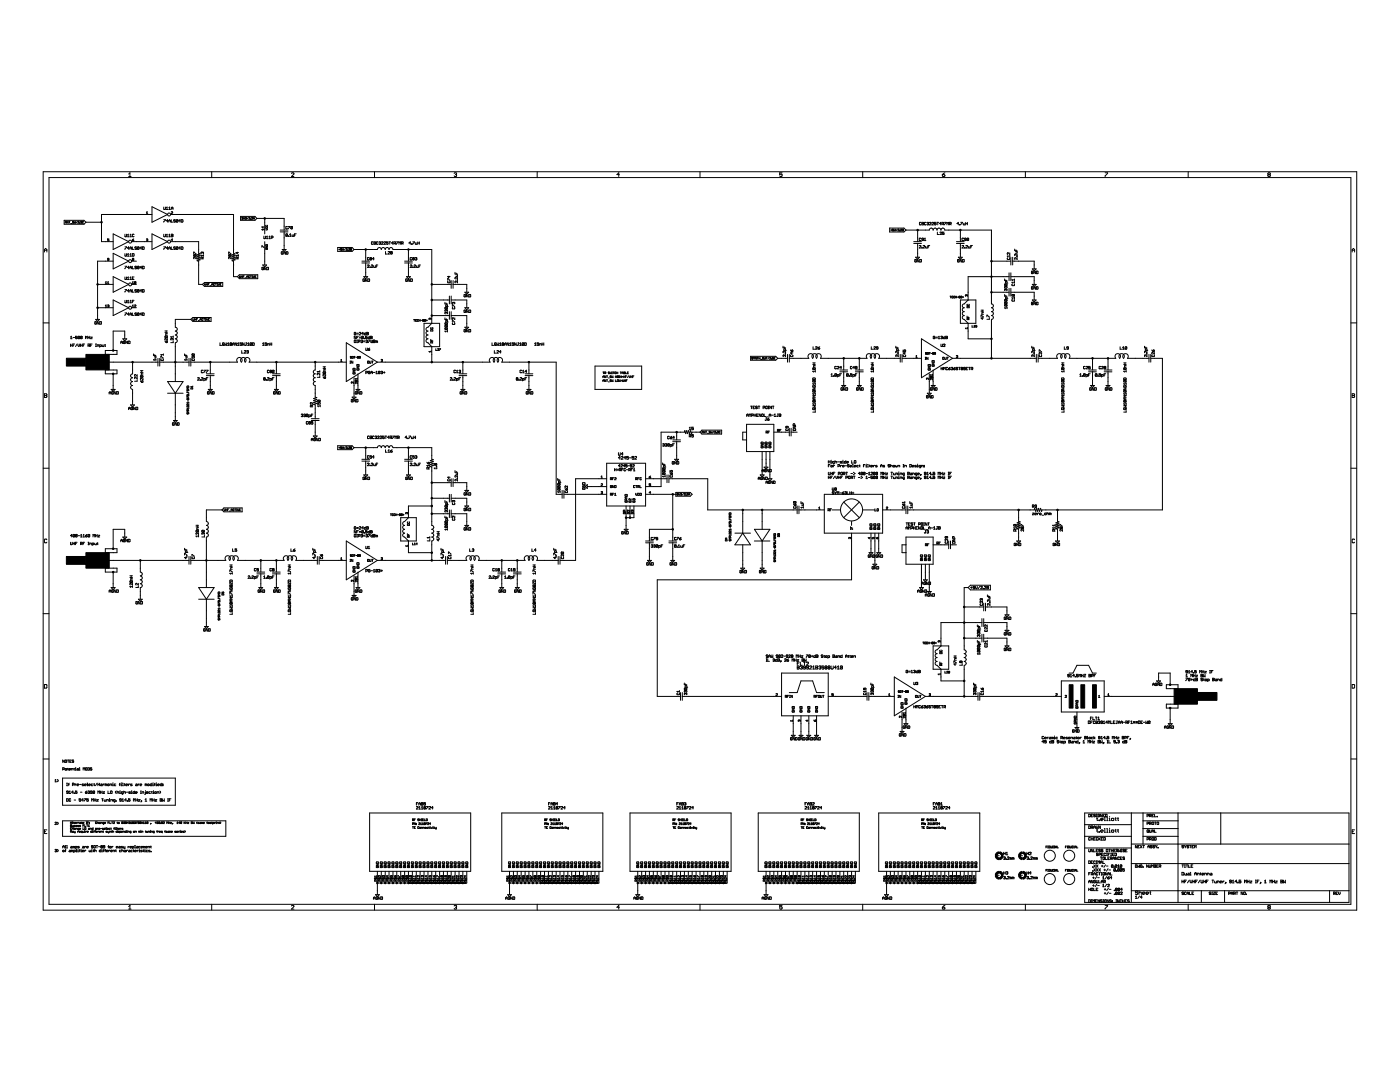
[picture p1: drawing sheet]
<svg xmlns="http://www.w3.org/2000/svg" width="279mm" height="216mm" viewBox="0 0 279 216" stroke-linecap="round" stroke-linejoin="round" font-family="sans-serif">
<g fill="none" stroke="#000" stroke-width=".2">
<path d="M8.6 34.3h262.2v147.3h-262.2zM9.8 35.4h259.8v145h-259.8zM25.7 34.7l.2-.2v.7M25.7 35.2h.5M42.2 34.3v1.1M58.2 34.6l.1-.1 .4 .1-.5 .6h.5M74.7 34.3v1.1M90.6 34.6l.4-.1 .1 .1-.1 .2M90.9 34.8h.1M91 34.8l.1 .2-.1 .2-.4-.1M107.2 34.3v1.1M123.6 34.8h-.5l.4-.3v.7"/>
<path d="M139.7 34.3v1.1M156.1 34.5h-.5v.3l.3-.1 .2 .1-.1 .4-.4-.1M172.2 34.3v1.1M188.1 34.8h.3l.2 .3-.4 .1zM188.6 34.5l-.5 .3M204.6 34.3v1.1M220.6 34.5h.4l-.4 .7M237.1 34.3v1.1M253.2 34.8l-.2-.1 .2-.2 .3 .1-.1 .2M253.2 34.8l-.2 .2 .2 .2 .3-.1-.1-.3M253.2 34.8h.2M8.9 49.9h.5"/>
<path d="M8.9 50.3v-.5l.2-.2 .3 .2v.5M12.8 44h4l.3 .3-.3 .4h-4zM13 44.3h.3M13 44.5l.1-.3 .2 .3M13.6 44.2v.3l-.2-.3v.3M13.7 44.2h.3M13.9 44.2v.3M14.1 44.6h.2M14.7 44.2h-.2l.2 .2-.1 .1h-.1M14.8 44.2v.3l.1-.1 .1 .1v-.3M15.4 44.2l-.2 .3M15.5 44.2h.3l-.3 .3h.3"/>
<path d="M15.9 44.5h.1M16.1 44.2h.1v.1M16.2 44.3h.1M16.2 44.3v.2h-.1M16.7 44.2h-.3l.1 .3h.2M17.1 44.3h3.2M19.5 56.7h3.1M21 56.3l.2-.1v.4M21 56.6h.3M21.5 56.6h.2M21.5 56.3l.1-.1v.4M21.7 47.7h-.2v.2h.2v.2l-.2-.1"/>
<path d="M21.7 51.8h-.2v-.3l.2 .1v.3h-.2M22.6 46.7l3.1 1.5-3.1 1.6zM22.6 50.5l3.1 1.6-3.1 1.6zM22.6 55.2l3.1 1.5-3.1 1.6zM22.6 59.9l3.1 1.5-3.1 1.6zM22.6 52.1h-3.1v11.6M24.9 46.7l.1 .5h.3v-.5M24.9 49.3h.4l-.4 .5M24.9 50.6l.1 .5 .3-.1v-.4M24.9 53.1h.4l-.4 .5M24.9 55.3l.1 .5 .3-.1v-.4M24.9 57.8h.4l-.4 .5"/>
<path d="M24.9 59.9l.1 .5 .3-.1v-.4M25.4 46.9l.2-.2v.5M25.4 50.8l.2-.2v.5M25.4 55.4l.2-.1v.5M25.4 51.1h.4M25.4 47.2h.4M25.4 55.8h.4M25.8 53.4h-.4l.3-.3v.5M25.8 49.5h-.4l.3-.2v.5M25.8 58h-.4l.3-.2v.5M25.9 49.8v-.4l.2-.1 .1 .5M25.9 53.6v-.3l.2-.2 .1 .5"/>
<path d="M25.9 58.3v-.3l.2-.2 .1 .5M25.9 46.9l.2-.2v.5M25.9 50.8l.2-.2v.5M25.9 55.4l.2-.1v.5M25.9 53.4h.3M25.9 49.5h.3M25.9 51.1h.3M25.9 58h.3M25.9 47.2h.3M25.9 55.8h.3M26.3 56.7h.9M26.3 52.1h.9"/>
<path d="M26.3 48.2h4M26.4 47.9h.2l.1 .1-.2 .1zM26.4 50.6l.4 .1-.1 .4h-.3zM26.4 49.3v.5h.4M26.4 53.1v.5h.4M26.4 57.8v.5h.4M26.4 56.6h.3M26.4 56.3l.1-.1v.4M26.4 55.5h.2M26.5 51.8v-.3l.2 .1-.1 .2M26.5 51.8v.2l.2-.1-.1-.1M26.5 51.8h.1"/>
<path d="M26.7 47.7l-.3 .2M26.8 46.8h-.4v.4h.4M26.8 55.3h-.4v.5h.4M26.8 59.9h-.4v.5M27.1 56.3v.3h-.3M27.1 56.3l-.2-.1-.1 .4M27.1 56.3l-.3 .3M27.3 49.3h-.4l.4 .3-.1 .2-.3-.1M27.3 53.2h-.4l.4 .3-.1 .1h-.3M27.3 57.9h-.4l.4 .2-.1 .2-.3-.1M27.7 53.2v.4h-.3M27.7 49.3h-.3v.4"/>
<path d="M27.7 53.2h-.3v.4M27.7 57.9h-.3v.3M27.7 49.3v.4h-.3M27.7 57.9v.3h-.3M27.7 49.3l-.3 .4M27.7 53.2l-.3 .4M27.7 57.9l-.3 .3M28.3 53.4h-.4l.3-.3v.5M28.3 49.5h-.4l.3-.2v.5M28.3 58h-.4l.3-.2v.5M28.4 49.3h.4l-.1 .5h-.3zM28.4 53.1l.4 .1-.1 .4h-.3z"/>
<path d="M28.4 57.8l.4 .1-.1 .4h-.3zM29.2 47.8l.2-.1v.2M29.2 42.4l.2-.2v.5M29.2 42.7h.3M29.4 47.9h.1M29.4 47.9v.2l-.2-.1M30.3 42.8h-10v5.4h2.3M30.3 41.3l3.1 1.5-3.1 1.5zM30.3 46.7l3.1 1.5-3.1 1.6zM32.7 49.3h.3l-.3 .5M32.7 43.8h.3l-.3 .5M32.7 41.3l.1 .5 .2-.1v-.4"/>
<path d="M32.7 46.7l.1 .5h.2v-.5M33.2 41.8h.3M33.2 41.5l.1-.2v.5M33.2 46.9l.1-.2v.5M33.2 47.2h.3M33.5 49.5h-.3l.2-.2v.5M33.5 44.1h-.3l.2-.3v.5M33.7 49.5h.3M33.7 44.1h.3M33.7 44.3v-.3l.1-.2 .2 .2v.3M33.7 49.8v-.4l.1-.1 .2 .1v.4M33.7 41.8h.3"/>
<path d="M33.7 41.5l.1-.2v.5M33.7 46.9l.1-.2v.5M33.7 47.2h.3M34 42.8h12.6v7.7l.3 .2-.6 .2 .6 .2-.6 .1 .6 .3-.6 .1 .6 .2-.6 .2 .3 .1v3.1h.8M34 48.2h5.6v2.3l.3 .2-.6 .2 .6 .2-.6 .1 .6 .3-.6 .1 .6 .2-.6 .2 .3 .1v4.6h.8M34.2 42.3h.3l-.3 .4h.3M34.2 46.7l.3 .1-.1 .4h-.2zM34.2 41.8v-.3l.2-.2 .1 .2v.3M34.2 43.8v.5h.3M34.2 49.3v.5h.3M34.2 41.6h.3M34.2 47h.2"/>
<path d="M34.5 47.9h-.3l.2-.2v.4M35 49.3h-.3l.3 .3-.1 .2-.2-.1M35 43.9h-.3l.3 .3-.1 .1-.2-.1M35.5 43.9l-.2-.1-.1 .4M35.5 49.3h-.2l-.1 .4M35.5 43.9l-.1 .4-.2-.1M35.5 49.3l-.1 .5-.2-.1M35.5 43.9l-.3 .3M35.5 49.3l-.3 .4M36 49.5h-.3l.2-.2v.5M36 44.1h-.3l.2-.3v.5M36.2 49.3h.3l-.1 .5h-.2z"/>
<path d="M36.2 43.8l.3 .1-.1 .4h-.2zM38.7 50.7v-.4l.5 .4M38.9 50.9h-.2v.2h.2M38.9 50.9h.3l-.1 .2h-.2M38.9 50.9v.2M39.2 51.3v.3l-.4-.3-.1 .1v.2M40.4 50.4h-.3l.1 .3M40.4 50.4h.2l-.1 .3M40.4 50.4v.1M40.4 56.7l.4-.3h3.6v.7h-3.6zM40.4 51.6v-.2l-.2-.1-.1 .3h.5M40.6 51h-.5l.2 .1"/>
<path d="M40.6 51.3l-.2 .2M40.6 50.8v.3M40.8 56.6l.1 .3 .2-.3M41.2 56.6v.3M41.2 56.7h.2M41.4 56.6v.3M41.5 56.7h.2M41.8 56.6h-.3v.3M41.9 57h.2M42.2 56.7v.2M42.2 56.7l.2-.1 .1 .1M42.2 56.7h.3"/>
<path d="M42.5 56.7v.2M42.8 56.6h-.2v.3h.2M43 56.6h.2M43.1 56.6v.3M43.3 56.6h.1M43.3 56.9h.1M43.4 56.6v.3M43.6 56.6l.1 .3 .1-.3M43.9 56.7h.1M44.2 56.6h-.3v.3h.3M45.6 50.7v-.4l.5 .4M45.9 50.9h.2l-.1 .2h-.1"/>
<path d="M45.9 50.9h-.3l.1 .2h.2M45.9 50.9v.2M46.1 51.3v.3l-.3-.3-.2 .1 .1 .2M47.3 50.3v.4l-.2-.3h.5M47.4 55.2l.4-.4h3.6v.8h-3.6zM47.4 51.6v-.2l-.2-.1-.1 .3h.5M47.6 51h-.5l.2 .1M47.6 51.3l-.2 .2M47.6 50.8v.3M47.8 55l.1 .4 .1-.1v-.3M48 43.2h2.9l.4 .4-.4 .4h-2.9zM48.2 55.2h.2"/>
<path d="M48.2 55v.4M48.2 43.5l.2-.1v.2M48.3 43.6h.1M48.4 55v.4M48.4 43.6v.2l-.2-.1M48.5 55.2h.1M48.6 43.4l.1 .4 .1-.4M48.7 55h-.2v.4M48.9 55.4h.2M48.9 43.5l.2-.1v.2M49.1 43.6h.1M49.1 43.6v.2l-.2-.1"/>
<path d="M49.2 55.2h.3M49.2 55.4l.1-.4 .2 .4M49.5 43.4l-.2 .4M49.7 43.5h.2l-.2 .3h.2M49.8 55.1h-.2v.3l.2-.1M49.9 55h.3M50 43.7h.1M50.1 55v.4M50.2 43.5h.2l-.2 .3h.2M50.3 55.4h.1M50.3 55h.1M50.4 55v.4"/>
<path d="M50.5 43.6h.3M50.5 43.8l.2-.4 .1 .4M50.5 55l.2 .4 .1-.4M50.9 55.2h.1M51.1 55h-.2v.4h.2M51.3 43.6h5.4v2.3M52.3 49.3v-.2l.4 .2M52.4 52.9h.8l-.4 .4zM52.5 45.2v.3l-.2-.2h.4M52.6 53.4h-.3v.4l.3-.1v-.1h-.2M52.7 47.1v.5l.3-.1v-.4M52.7 45.8h-.4l.1 .2"/>
<path d="M52.7 45.7v.3M52.8 43.6v3.1M52.8 48.2v4.7M53 49.2h.4l-.4 .2h.4M53 45.7l.4 .1-.4 .1M53.1 44.9v.3h.2v-.3M53.1 45.3v.2h.2v-.2M53.1 48.8h.2l.1 .2h-.4zM53.1 49.5v.3l.3-.1-.1-.2-.1 .1M53.1 53.3v.5l-.3-.5v.5M53.1 47.6h.4M53.1 47.3l.2-.2v.5"/>
<path d="M53.3 53.3l.3 .1-.1 .4h-.2zM53.7 47.6h.3M53.7 47.3l.1-.2v.5M54.1 47.5h.3l.1-.3-.4-.1v.5M55.9 45.9h1.6M55.9 46.3h1.6M56.3 49.8h.8l-.4 .4zM56.5 50.3h-.4l.1 .4h.3v-.2h-.2M56.7 46.2v3.6M57 50.2v.5l-.4-.5v.5M57.1 50.2l.4 .1-.1 .4h-.3zM57.4 45.3h-.4v.3h.4"/>
<path d="M57.4 46.7h-.4v.4M57.4 46.7v.4h-.4M57.4 46.7l-.4 .4M57.5 45.2h.4l-.4 .5M57.5 47.1l.1 .1zM57.8 46.8l.2-.1v.5M57.8 47.2h.3M58.3 46.8l.1 .4h.2v-.4M58.4 45.3l-.1 .4-.3-.1M58.4 45.3l-.3-.1-.1 .4M58.4 45.3l-.4 .3M58.8 46.9h.1"/>
<path d="M59.1 46.7h-.3v.5M67.4 49.4h2.9l.4 .4-.4 .4h-2.9zM67.6 49.8h.3M67.7 49.7v.2M68.2 49.6h-.2v.2h.2v.2l-.2-.1M68.3 49.6l.2 .4 .1-.4M68.9 49.6l-.2 .4M69 49.7h.3l-.3 .3h.3M69.4 49.9h.1M69.6 49.7l.2-.1-.2 .4h.2M69.9 49.6l.3 .1-.1 .3h-.2zM69.9 49.8h.2"/>
<path d="M70.7 49.8h4.6a.39 .39 0 0 1 .4-.4 .39 .39 0 0 1 .4 .4 .39 .39 0 0 1 .4-.4 .39 .39 0 0 1 .4 .4 .38 .38 0 0 1 .4-.4 .38 .38 0 0 1 .3 .4 .39 .39 0 0 1 .4-.4 .39 .39 0 0 1 .4 .4h7.8v14.7l-.8 .8a.38 .38 0 0 0-.4 .4 .38 .38 0 0 0 .4 .4 .39 .39 0 0 0-.4 .4 .39 .39 0 0 0 .4 .3 .38 .38 0 0 0-.4 .4 .38 .38 0 0 0 .4 .4 .39 .39 0 0 0-.4 .4 .39 .39 0 0 0 .4 .4l.8 .8v3.1M72.2 52.1h1.6M72.2 52.5h1.6M72.6 55.2h.8l-.4 .4zM72.8 55.7h-.4v.4l.3 .1 .1-.3h-.2M73 49.8v2.3M73 52.4v2.8M73.3 55.6v.6l-.4-.6v.6M73.3 52.9h.4l-.4 .5h.4M73.4 55.6l.4 .1-.1 .5h-.3zM73.7 51.5h-.4l.1 .4 .3-.1M73.8 53.3l.1 .1z"/>
<path d="M73.9 51.6v-.2l.2 .1v.1M73.9 51.6v.3l.2-.1v-.2M73.9 51.6h.2M74.1 52.9h.3l-.3 .5h.3M74.5 48.3h-.4v.4h.4M74.6 53l.1 .4h.2v-.4M74.6 48.3h.4l-.1 .4h-.3zM74.6 48.5h.3M74.7 51.6h-.4l.3-.2v.5M75.1 53.1h.1M75.4 52.9h-.3v.5M75.5 48.3h-.4v.4h.4"/>
<path d="M75.6 48.3h.3v.2M75.8 48.5h.1M75.9 48.5v.2h-.3M76.1 48.3h.4l-.4 .4h.4M76.6 48.3h.4l-.4 .4h.4M76.9 50.2v.5h.4M77.4 48.3h-.3v.2l.3-.1v.3h-.3M77.4 50.3h.4l-.4 .4h.4M77.6 48.3h.4M77.8 48.3v.4M78 50.4v.3l.3-.1-.1-.2M78 50.4v-.2l.3 .1-.1 .1"/>
<path d="M78 50.4h.2M78.4 48.5h-.3l.3-.2v.4M78.6 48.6h.3l.1-.3h-.4v.4M78.8 48.6l.2 .1M79.1 48.3h.4l-.4 .4M79.6 48.7v-.4l.2 .1 .1-.1v.4M80.1 48.6h.3l.1-.3h-.4v.4M80.3 48.6l.2 .1M80.8 52.1h1.5M80.8 52.5h1.5M81.1 55.2h.8l-.4 .4zM81.3 55.7h-.3v.5l.3-.1v-.2h-.2"/>
<path d="M81.5 49.8v2.3M81.5 52.4v2.8M81.8 55.6v.6l-.3-.6v.6M81.9 52.9h.3l-.3 .5h.3M82 55.6l.3 .1-.1 .5h-.2zM82 48.5h-.4l.3-.2v.4M82.1 48.7h.1zM82.2 51.5h-.3v.4l.3-.1M82.4 53.3v.1zM82.4 48.3h.3l-.3 .4M82.4 51.6v.3l.3-.1-.1-.2M82.4 51.6v-.2l.3 .1-.1 .1"/>
<path d="M82.4 51.6h.2M82.6 52.9h.3l-.3 .5h.3M82.8 51.5l.3-.1v.2M82.9 48.4l.1 .3h.2v-.3M83 51.6h.1M83.1 53l.1 .4h.2v-.4M83.1 51.6v.3l-.3-.1M83.4 48.5h.3M83.4 48.3v.4M83.6 53.1h.2M83.7 48.3v.4M83.9 52.9h-.3v.5"/>
<path d="M86.2 56.7h3.8M86.2 59.9h3.5M89.3 55.9v-.3l.5 .3M89.4 56.1v.3l.4-.1-.1-.2M89.6 55.1v.3l-.3-.2h.5M89.7 59.1v1.5M90 59.9h3.2v1.5M90 56v1.5M90 59.1v1.5M90.4 56.7h2.8v1.6M90.4 56v1.5M90.8 54.3v.4h.5"/>
<path d="M91 54.8h.3v.3l-.3 .1M91.1 54.5v.2M91.2 55.8l.1 .1zM91.3 55.4v.3l-.3-.3h-.2l.1 .3M91.3 56.1v.3l-.3-.3-.2 .1 .1 .2M92.8 58.3h.7l-.3 .4zM92.9 58.8h-.3l.1 .4h.2v-.2h-.1M93.4 58.8v.4l-.3-.4v.4M93.6 58.8h.3v.4h-.3zM177.5 45.5h2.9l.4 .4-.4 .4h-2.9zM177.8 45.9h.2M177.9 45.8v.2"/>
<path d="M178.4 45.7h-.3v.2h.3l-.1 .2-.2-.1M178.5 45.7l.1 .4 .1-.4M179 45.7l-.2 .4M179.2 45.8l.2-.1-.2 .4h.2M179.6 46h.1M179.7 45.8h.3l-.3 .3h.3M180.1 45.7l.2 .1v.3h-.2zM180.1 45.9h.2M180.8 45.9h4.7a.38 .38 0 0 1 .3-.4 .38 .38 0 0 1 .4 .4 .39 .39 0 0 1 .4-.4 .39 .39 0 0 1 .4 .4 .39 .39 0 0 1 .4-.4 .39 .39 0 0 1 .4 .4 .38 .38 0 0 1 .4-.4 .38 .38 0 0 1 .4 .4h9.3v14.7a.38 .38 0 0 1 .3 .4 .38 .38 0 0 1-.3 .4 .39 .39 0 0 1 .3 .4 .39 .39 0 0 1-.3 .4 .39 .39 0 0 1 .3 .4 .39 .39 0 0 1-.3 .4 .38 .38 0 0 1 .3 .4 .38 .38 0 0 1-.3 .3v7.8M182.4 48.6h1.5M182.4 48.2h1.5M182.7 51.3h.8l-.4 .4z"/>
<path d="M182.9 51.9h-.3v.4l.3-.1v-.2h-.2M183.1 45.9v2.3M183.1 48.5v2.8M183.4 51.8v.5l-.3-.5v.5M183.5 49.1h.3l-.3 .4h.3M183.6 51.8l.3 .1-.1 .4h-.2zM183.8 47.6h-.3v.4l.3-.1M183.8 44.4h-.3l.1 .5 .2-.1M184 49.4v.1zM184 44.4h.3l-.1 .5h-.2zM184 44.6h.2M184.2 49.1l.3-.1v.1l-.3 .4h.3"/>
<path d="M184.3 47.8l-.3-.1v-.2l.3 .1v.3h-.3M184.5 47.7l.1-.2v.5M184.5 48h.3M184.7 49.1l.1 .4h.2v-.4M184.8 44.4h-.3v.4h.3M185 44.4h.2v.2M185.1 44.6h.1M185.2 49.2h.2M185.2 44.6v.3l-.2-.1M185.5 44.4h.3l-.3 .5h.3M185.5 49h-.3v.5M186 44.4h.3l-.3 .5h.3"/>
<path d="M186.8 44.4h-.3v.2h.3l-.1 .3-.2-.1M187 44.4h.3M187.1 46.3v.5h.3M187.2 44.4v.5M187.6 46.4h.3l-.3 .4h.3M187.8 44.6h-.3l.2-.2v.5M188 44.7h.2l.1-.3h-.3v.5M188.2 44.7l.1 .2M188.4 46.3h-.3v.3h.3l-.1 .2-.2-.1M188.5 44.4h.3l-.3 .5M189 44.9v-.5l.1 .1 .2-.1v.5M189.5 44.7l.3-.1-.1-.2h-.2v.5"/>
<path d="M189.6 59.1h.2M189.7 44.7l.1 .2M189.7 59.1v.4M190.2 59.2h-.3v.2h.3M190.5 59.2h-.2l.1 .3 .1-.1M190.7 59.3h.2M190.7 59.1v.4M190.9 48.6h1.5M190.9 48.2h1.5M190.9 59.1v.4M191 59.3h.3M191.3 51.3h.7l-.3 .4z"/>
<path d="M191.3 44.6h-.3l.2-.2v.5M191.4 59.3h.2M191.4 59.3v-.2l.2 .1v.1M191.4 59.3v.2l.2-.1v-.1M191.4 51.9h-.3l.1 .4 .2-.1v-.2h-.1M191.5 44.8l.1 .1zM191.7 45.9v2.3M191.7 48.5v2.8M191.7 59.9h3.1v4.6h-3.1zM191.7 44.4h.4l-.4 .5M191.9 51.8v.5l-.3-.5v.5M192 59.2l-.2-.1-.1 .3"/>
<path d="M192 59.2l-.1 .3-.2-.1M192 59.2l-.3 .2M192 49.1h.3l-.3 .4h.3M192.1 59.3h.2M192.1 51.8l.3 .1-.1 .4h-.2zM192.2 59.2v.2M192.2 44.5l.1 .4h.3v-.4M192.3 47.6h-.3l.1 .4 .2-.1M192.5 49.4l.1 .1zM192.7 44.6h.4M192.7 44.4v.5M192.7 49.1h.4l-.4 .4h.4"/>
<path d="M192.8 47.8l-.3-.1 .1-.2 .2 .1v.3h-.3M192.9 58.9h-.2v.2M192.9 58.9h.2l-.1 .2M192.9 58.9v.1M193.1 44.4v.5M193.3 49.1v.4h.3v-.4M193.3 47.6l-.1 .4-.2-.1M193.3 47.6h-.3v.3M193.3 47.6l-.3 .3M193.7 49.2h.2M194.1 49h-.4v.5M197.9 58.3h3.5"/>
<path d="M197.9 52.1h3.8M200.5 55.7v.3h.5M200.5 58.8v.3h.5M200.6 56.7h.4l-.1 .3M200.6 59.8h.4l-.1 .3M200.6 56.7l-.1 .2 .4 .1M200.6 59.8v.3h.3M200.6 59.8l.3 .3M200.6 56.7l.3 .3M200.7 57.2h.3l-.1 .3M200.7 57.7h.3l-.1 .3M200.7 57.2h-.2l.1 .3"/>
<path d="M200.7 57.7h-.2l.1 .3M200.7 55.8v.2M200.7 57.2v.1M200.7 57.7v.1M200.7 58.9v.2M201 56.5v-.3h-.3v.3h.4M201 59.6v-.2l-.3-.1v.3h.4M201.1 51.4v.4h.3v-.4M201.4 54.4v1.6M201.4 57.5v1.6M201.4 55.2h-8.2v4.7l-.8 .7a.38 .38 0 0 0-.4 .4 .38 .38 0 0 0 .4 .4 .39 .39 0 0 0-.4 .4 .39 .39 0 0 0 .4 .4 .39 .39 0 0 0-.4 .4 .39 .39 0 0 0 .4 .4 .38 .38 0 0 0-.4 .4 .38 .38 0 0 0 .4 .3l.8 .8v3.1h4.7M201.5 50.4v.4l-.3-.4-.2 .1 .1 .3"/>
<path d="M201.5 50.9v.4M201.5 51.1h-.5l.2 .2M201.7 51.3v1.6M201.7 54.4v1.6M201.7 57.5v1.6M201.7 55.2h4.7v1.5M201.7 58.3h4.7v1.6M202 58.8v.3h.4M202 58.8h.5l-.1 .3M202 59.8v.3h.4v-.3M202 58.8l.4 .3M202 56.7v.3l.5-.1-.1-.2"/>
<path d="M202.1 52.1h4.3v1.6M202.1 51.3v1.6M202.5 59.4h-.5l.1 .2M202.5 56.3h-.5l.1 .2M202.5 55.8h-.5l.1 .2M202.5 55.7v.3M202.5 56.2v.3M202.5 59.3v.3M202.5 49.7v.3h.5M202.7 50.2h.3l-.1 .3h-.2M202.8 49.8v.2M202.9 51.2l.1 .1z"/>
<path d="M203 50.7v.3l-.3-.3-.2 .1 .1 .2M203 51.4v.4l-.3-.4-.2 .1 .1 .3M206 59.9h.8l-.4 .3zM206 53.7h.8l-.4 .3zM206 56.7h.8l-.4 .4zM206.2 57.3h-.4v.3l.3 .1 .1-.3h-.2M206.2 54.2h-.4v.3l.3 .1 .1-.2h-.2M206.7 54.1v.5l-.4-.5v.5M206.7 57.2v.5l-.4-.5v.5M206.8 54.1l.4 .1-.1 .4h-.3zM206.8 57.2l.4 .1-.1 .4h-.3zM269.9 49.9h.4"/>
<path d="M269.9 50.3v-.5l.2-.2 .2 .2v.5M8.6 64.4h1.2M8.9 78.9h.3M8.9 78.6l.5 .1-.2 .6h-.3zM14.1 68.9h.3M14.1 67.6h.3M14.1 68.6v.6M14.1 67.3l.1-.2v.5M14.4 68.6v.6M14.6 67.4h.3M14.6 68.9h.1M14.9 68.6h-.3v.6"/>
<path d="M15.4 67.1h-.3v.3h.3l-.1 .2-.2-.1M15.4 68.6l-.3 .6M15.6 68.6v.4l.1 .2 .2-.2v-.4M15.9 67.2l-.1 .4-.2-.1M15.9 67.2l-.3-.1v.4M15.9 67.2l-.3 .3M16.1 68.9h.3M16.1 68.6v.6M16.4 67.2l-.1 .4-.2-.1M16.4 68.6v.6M16.4 67.2l-.2-.1-.1 .4M16.4 67.2l-.3 .3"/>
<path d="M16.6 68.9h.1M16.9 68.6h-.3v.6M17.1 67.6v-.5l.1 .2 .2-.2v.5M17.6 67.4h.3M17.6 69h.2l.1-.3-.3-.1v.6M17.6 67.1v.5M17.7 69l.2 .2M17.9 67.1v.5M18.1 68.9h.1M18.1 67.3h.3l-.3 .3h.3M18.4 68.6h-.3v.6M19.1 68.6h.1"/>
<path d="M19.1 69.2h.1M19.1 63.7h.8l-.4 .4zM19.2 68.6v.6M19.2 64.3h-.3v.3l.3 .1v-.3h-.1M19.4 69.2v-.4l.3 .1v.3M19.5 61.4h3.1M19.7 64.2v.5l-.3-.5v.5M19.9 69.2h.3v-.3l-.3-.1v.5M19.9 64.2l.3 .1v.4h-.3zM20.4 68.8l.1 .4h.2v-.4M20.9 68.8h.2M21 68.7l.1 .5"/>
<path d="M21 73.8h2.3v.8h-2.3zM21 69.9h2.3v.8h-2.3zM21 72.3h10.6M21 61l.2-.1v.4M21 61.3h.3M21.5 60.9h.2v.2M21.6 61.1h.1M21.7 61.1v.2l-.2-.1M21.8 78.6v-.3l.1-.2 .2 .2v.3M21.8 78.4h.3M22.2 77.7h.8l-.4 .4zM22.6 74.6v3.1"/>
<path d="M22.6 78.2h-.3v.4h.2l.1-.2h-.1M23.1 78.1v.5l-.3-.5v.5M23.3 78.1l.3 .1-.1 .4h-.2zM24.1 68.6v-.4l.2-.1 .1 .1v.4M24.1 68.3h.3M24.5 67.6h.8l-.4 .4zM24.9 67.6v-1.5h-2.3v3.8M24.9 68.2h-.3l.1 .4 .2-.1v-.2h-.1M24.9 62.4h.4l-.4 .5M25.4 60.1l.2-.2v.5M25.4 60.4h.4M25.4 68.1v.5l-.3-.5v.5"/>
<path d="M25.6 68.1l.4 .1-.1 .4h-.3zM25.8 62.7h-.4l.3-.3v.5M25.9 62.9v-.3l.2-.2 .1 .5M25.9 60.1l.2-.2v.5M25.9 62.7h.3M25.9 60.4h.3M26.3 61.4h.9M26.4 62.4v.5h.4M26.4 61l.1-.1v.4M26.4 61.3h.3M26.4 60.2h.2M26.5 72.3v2.3a.39 .39 0 0 0-.4 .4 .39 .39 0 0 0 .4 .4 .38 .38 0 0 0-.4 .4 .38 .38 0 0 0 .4 .3 .39 .39 0 0 0-.4 .4 .39 .39 0 0 0 .4 .4 .39 .39 0 0 0-.4 .4 .39 .39 0 0 0 .4 .4v3.1"/>
<path d="M26.8 60.9h.3l-.3 .4h.3M27.3 62.5h-.4l.4 .3-.1 .1h-.3M27.4 74.7v.4l-.4-.4-.1 .1v.3M27.4 75.7v.4h-.5M27.4 75.2v.4l-.5-.4v.4M27.7 62.5h-.3v.4M27.7 62.5v.4h-.3M27.7 62.5l-.3 .4M28 76l.3 .3M28 74.3h.5M28 74h.5M28.1 75h.3v.3"/>
<path d="M28.1 75v.3h.3M28.1 75l.3 .3M28.3 62.7h-.4l.3-.3v.5M28.3 76.1l.1-.1 .1 .2-.2 .1zM28.3 74v.3M28.4 62.4l.4 .1-.1 .4h-.3zM28.5 75.5v.3l-.3-.3h-.2l.1 .3M28.5 74.5h-.3v.3h.3M30.6 70.6v.3h.5M30.8 71.1h.3v.3h-.3M30.9 70.8v.1M31.1 71.8h-.5l.2 .1"/>
<path d="M31.1 71.6v.3M31.5 71.5v1.5M31.9 72.3h5.9M31.9 71.5v1.5M32.1 71.4v-.3l.5 .3M32.2 71.6v.3h.3v-.3M32.6 70.6v.3M32.6 70.8h-.5l.2 .1M32.9 66h.5M32.9 68l.3 .4M32.9 66.4h.5M33 67l-.1 .3 .4 .1"/>
<path d="M33 67h.3v.4M33 67l.3 .4M33.2 68.1h.2l-.1 .3h-.1zM33.2 66v.4M33.4 67.5v.4l-.4-.4v.4M33.4 66.5l-.3 .1v.3h.3M33.4 76.1h3.1l-1.5 2.4zM33.4 78.5h3.1M34.3 67.6h-.2l.1 .3M34.3 67.6h.3l-.1 .3M34.3 67.6v.1M34.6 68v.4h-.5"/>
<path d="M34.6 67v.4M34.6 67.2h-.5l.1 .2M35 78.5v5.4M36.8 70.6v.3h.5M37 71.1h.3v.3h-.3M37.1 70.8v.1M37.3 71.6v.3M37.3 78.1v.2h.4M37.3 79.4v-.2l.4 .2M37.3 71.8h-.5l.2 .1M37.4 77.7v.3l.2-.3v.3M37.4 77h.2l.1 .3h-.4z"/>
<path d="M37.4 79.5v.3h.2M37.4 79.5h.2v.3M37.4 79.5l.2 .3M37.5 78.8l-.1 .3-.1-.1 .1-.2h.2v.3M37.5 78.2v.1M37.5 79.9v.2M37.7 77.4h-.4l.1 .1-.1 .1h.4M37.7 78.4v.3h-.4M37.7 71.5v1.5M38.1 63.7h-3.1v1.6a.38 .38 0 0 1 .4 .4 .38 .38 0 0 1-.4 .4 .39 .39 0 0 1 .4 .4 .39 .39 0 0 1-.4 .3 .38 .38 0 0 1 .4 .4 .38 .38 0 0 1-.4 .4 .39 .39 0 0 1 .4 .4 .39 .39 0 0 1-.4 .4v7.7M38.1 72.3h9.3a.55 .55 0 0 1 0-.8 .55 .55 0 0 1 .8 0 .55 .55 0 0 1 0 .8 .55 .55 0 0 1 0-.8 .55 .55 0 0 1 .7 0 .55 .55 0 0 1 0 .8 .55 .55 0 0 1 0-.8 .55 .55 0 0 1 .8 0 .55 .55 0 0 1 0 .8h19.4M38.1 63.7l.4-.3h3.6v.7h-3.6z"/>
<path d="M38.1 71.5v1.5M38.1 77.4h.3l.1 .2h-.4zM38.3 71.1v.3h.2v-.3l.3 .1-.1 .2M38.4 70.6l-.1 .2 .4 .1M38.4 71.6v.3h.4l-.1-.3M38.4 70.6h.3v.3M38.4 70.6l.3 .3M38.5 77v.3M38.5 77.2h-.4l.1 .1M38.5 63.6v.3h.2v-.3M38.8 63.6v.3M38.8 63.7h.3"/>
<path d="M39.1 63.6v.3M39.2 63.7h.1M39.4 75.4h.3l.1 .1-.4 .4h.4M39.4 63.6h-.2v.3M39.6 64h.2M39.9 75.8l.1 .1zM39.9 63.9l.1-.3 .2 .3M39.9 63.7h.3M40.2 75.4h.3l-.3 .5h.3M40.5 74h-.3l.1 .4 .2-.1M40.5 63.6h-.2v.3h.2M40.6 63.6h.3"/>
<path d="M40.7 75.9h.2v-.4h-.2v.5M40.7 73.9h.3l-.3 .5M40.7 63.6v.3M41 63.9h.1M41 63.6h.1M41 63.6v.3M41.2 73.9h.3l-.3 .5M41.2 75.6h.1M41.2 74.6h1.5M41.2 75h1.5M41.2 63.6l.1 .3 .2-.3M41.5 75.4h-.3v.5"/>
<path d="M41.6 77.7h.8l-.4 .4zM41.6 63.7h.1M41.7 78.2h-.3l.1 .4h.2v-.2h-.1M41.8 63.6h-.2v.3h.2M42 72.3v2.3M42 74.9v2.8M42.2 78.1v.5l-.3-.5v.5M42.4 78.1l.3 .1v.4h-.3zM43.9 68.4v.5h.3M44.4 68.5h.3l-.1 .4-.2-.1zM44.6 68.7l.1 .2M44.9 68.4v.5l.2-.2 .1 .2v-.5"/>
<path d="M45.4 68.9h.3M45.4 68.6l.2-.2v.5M46 68.7v.2l.2-.1-.1-.1M46 68.7v-.3l.2 .1-.1 .2M46 68.7h.1M46.4 68.9v-.3l.2-.2 .1 .2v.3M46.4 68.7h.3M47.2 68.4v.5l-.3-.5v.5M47.4 68.6l.2-.2v.5M47.4 68.9h.3M48.2 68.4h-.3v.3l.3-.1v.2h-.3M48.2 70v.5h.4"/>
<path d="M48.7 68.4v.5l-.3-.5v.5M48.7 70h.4l-.4 .5h.4M49.1 68.4h.1M49.1 68.4v.4h-.2M49.3 70h.2v.2M49.4 68.6l.2-.2v.5M49.4 70.2h.1M49.4 68.9h.3M49.5 70.2v.3l-.2-.1M50.2 68.5v.3h-.3M50.2 68.5l-.3 .3M50.2 68.5l-.2-.1-.1 .4"/>
<path d="M50.4 68.4l.3 .1v.4h-.3zM52.4 68.9h.3M52.4 68.6l.2-.2v.5M52.7 75.6v.3l.2-.1v-.2M52.7 75.6v-.2h.2v.2M52.7 75.6h.2M53.1 75.8l.1 .1zM53.2 68.4h-.3v.3h.3l-.1 .2-.2-.1M53.4 75.4h.3l-.3 .5h.3M53.4 68.9v-.3h.3v.3M53.7 74h-.3v.4l.3-.1M53.9 75.9l.3-.1-.1-.3h-.2v.5"/>
<path d="M53.9 68.4v.5M53.9 68.7h.3M54 74.1v-.2l.2 .1-.1 .1M54 74.1v.3l.2-.1-.1-.2M54 74.1h.1M54.2 68.4v.5M54.4 75.6h.1M54.4 74.6h1.5M54.4 75h1.5M54.7 74l-.3-.1v.4M54.7 75.4h-.3v.5M54.7 74l-.1 .4-.2-.1"/>
<path d="M54.7 74l-.3 .3M54.8 77.7h.7l-.3 .4zM54.9 78.2h-.3v.4h.2l.1-.2h-.1M55.2 72.3v2.3M55.2 74.9v2.8M55.4 78.1v.5l-.3-.5v.5M55.6 78.1l.3 .1-.1 .4h-.2zM62.9 72.3v1.5a.38 .38 0 0 0-.4 .4 .38 .38 0 0 0 .4 .4 .39 .39 0 0 0-.4 .4 .39 .39 0 0 0 .4 .4 .38 .38 0 0 0-.4 .4 .38 .38 0 0 0 .4 .3 .39 .39 0 0 0-.4 .4 .39 .39 0 0 0 .4 .4v2.3l.3 .1-.6 .2 .6 .2-.6 .2 .6 .2-.6 .2 .6 .2-.6 .2 .3 .1v2.8M63.5 79.8h.3v.4M63.5 79.8v.4h.3M63.5 79.8l.3 .4M63.8 74.5v.3l-.3-.3h-.2l.1 .3"/>
<path d="M63.8 74.1h-.5l.2 .2M63.8 75v.3h-.5M63.8 74v.3M64.5 75.2l.2 .3M64.5 73.5h.5M64.5 73.2h.5M64.6 74.2l.3 .3M64.6 74.2h.3v.3M64.6 74.2l-.1 .2 .4 .1M64.7 75.3l.2-.1 .1 .2-.3 .1zM64.7 73.2v.3M65 74.7v.3l-.4-.3-.1 .1 .1 .2"/>
<path d="M65 73.7l-.4 .1v.2h.4M68 71.9l.1-.2v.4M68 72.1h.3M69.1 68.4l6.2 3.9-6.2 3.8zM69.8 72.5h.2M69.8 72.1h.2M69.9 72.1v.4M70.1 71.2l-.1-.1-.1 .1 .2 .2h-.2M70.3 71.2h.2l-.1 .3-.1-.1zM70.3 79.2h.8l-.4 .4zM70.4 72.1v.4l-.3-.4v.4M70.4 79.8h-.3l.1 .4 .2-.1v-.2h-.1"/>
<path d="M70.4 73.9h.5l-.5 .3h.5M70.5 76.2v.3l-.2-.3-.2 .1 .1 .2M70.5 73.5h.3l.1 .3h-.5zM70.5 74.4v.2h.4l-.1-.2-.1 .1M70.6 71.1h.2M70.7 75.4v3.8M70.7 71.1v.4M70.8 67.9h.2l-.1 .5-.2-.1zM70.9 79.7v.5l-.3-.5v.5M71 71.3h.2M71 66.4h-.3l.1 .4 .2-.1v-.1h-.2M71 67.1v.5l-.3-.5v.5"/>
<path d="M71 75.9l.2 .2zM71.1 77.7h.7l-.4 .4zM71.1 79.7l.3 .1v.4h-.3zM71.2 68.4h.2M71.2 67.4h.2M71.2 66.5h.3M71.2 66.7h.3M71.2 67.9h.2M71.2 78.2h-.3v.4h.2l.1-.2h-.2M71.2 72.8l.4-.1v.3h-.4zM71.2 73.2h.4l-.4 .2h.4M71.2 75.9v.2h-.3l.1-.2h.2"/>
<path d="M71.3 67.9v.5M71.3 73.6v.3h.3v-.3h-.2v.1M71.3 76.3v.3l-.3-.3-.1 .1 .1 .2M71.3 75.6h-.4l.1 .1M71.3 75.4v.3M71.4 71.3v-.2l.2 .1-.1 .1M71.4 71.3h.1M71.4 71.3v.2l.2-.1-.1-.1M71.4 74.6v3.1M71.5 67.1h-.3v.5M71.5 68.2h.3l.1-.3h-.4v.5M71.7 67.4h.3"/>
<path d="M71.7 67.3h.3M71.7 66.4h.3l-.3 .4h.3M71.7 78.1v.5l-.3-.5v.5M71.9 78.1l.3 .1-.1 .4h-.2zM71.9 71.3l-.2-.1 .1-.1 .1 .1v.2h-.2M72 67.9h.3v.2M72.2 68.1h.1M72.3 68.1v.3l-.3-.1M72.5 66.6h-.3l.2-.3v.5M72.5 68h.4M72.5 67.2l-.1 .4-.2-.1M72.5 67.2l-.2-.1-.1 .4"/>
<path d="M72.5 67.2l-.3 .3M72.5 68.2h.4M72.7 67.5l.1 .1zM73 74.4h.3v-.2l-.3-.1v.5M73 69.4l.1 .5 .2-.1v-.4M73 67.9h.3v.2M73 66.3v.5h-.2l-.1-.2 .3-.1M73.2 66.3l.3 .1-.1 .4h-.2zM73.2 66.6h.2M73.2 68.1h.1M73.3 68.1v.3l-.3-.1M73.3 67.1h-.4v.3h.4l-.1 .2-.3-.1"/>
<path d="M73.4 72.1h.2v.4l-.3-.1zM73.5 69.7h.2l.1 .1-.2 .1zM73.5 67.9h.4l-.4 .5M73.8 67.1v.5l-.4-.1 .1-.2h.3M73.8 72.1v.4l.2-.1v-.3M73.8 69.4l-.3 .3M73.9 74.2h-.4l.1 .4 .3-.1v-.2h-.2M73.9 67.1l.4 .1-.1 .4h-.3zM73.9 67.4h.3M74 74.6v-.4l.2-.1 .1 .5M74 74.3h.3M74.2 72.1h.3"/>
<path d="M74.3 72.1v.4M74.4 67.9v.5l-.4-.1 .1-.3h.3M74.5 74.3h.3M74.5 67.9h.3v.5h-.3zM74.5 68.1h.3M75 74.6h.4M75 74.2l.2-.1v.5M75.2 68.1l-.2-.1v.4M75.2 68.1h.2v.3M75.2 68.1v.3M75.3 72.3h22.5a.55 .55 0 0 1 0-.8 .55 .55 0 0 1 .8 0 .55 .55 0 0 1 0 .8 .55 .55 0 0 1 0-.8 .55 .55 0 0 1 .8 0 .55 .55 0 0 1 0 .8 .55 .55 0 0 1 0-.8 .55 .55 0 0 1 .7 0 .55 .55 0 0 1 0 .8h10.9v26.3h1.2M75.8 74.2v.3h-.3"/>
<path d="M75.8 74.2l-.2-.1-.1 .4M75.8 74.2l-.3 .3M76 74.2l.3-.1v.2M76.1 71.8l.2-.1v.2M76.2 74.3h.1M76.2 71.9h.1M76.3 74.3v.3l-.3-.1M76.3 71.9v.2h-.2M76.5 74.3h.3M76.7 74.2v.3M82.5 63.8h.3M82.7 63.8v.3"/>
<path d="M83.2 63.8h-.3l.1 .3h.2M83.5 63.8h-.2v.3h.2M83.6 63.8v.3M83.6 63.9h.3M83.9 63.8v.3M84 63.9h.2M84.4 63.9v.2h.2l-.1-.2M84.4 63.9h.1M84.4 63.9v-.1h.2l-.1 .1M84.6 64.5h3.1v4.7h-3.1zM84.9 63.8h-.1l-.1 .3M84.9 63.8v.3h-.2"/>
<path d="M84.9 63.8l-.2 .3M85 63.9h.3M85.2 63.8v.3M85.8 63.6h.2v.2M85.8 63.6h-.2l.1 .2M85.8 63.6h.1M86 65.8h.3l.1 .3h-.4zM86 67.7v.3h.4M86 65.3v.3h.4l-.1-.3M86 70.1h-.4l.2 .2M86 70v.3M86.2 67.9v.1"/>
<path d="M86.2 63h3.5M86.3 68.4l-.1-.2h-.2v.2h.4M86.4 68.2l-.1 .1M87 69.6v.3h.2M87.3 69.6h.3l-.3 .3h.3M87.7 69.6h.2l-.2 .3M88.8 60.3v.3h.5M88.8 63.4v.4h.5M88.9 61.3h.3v.3M88.9 64.4h.3v.3M88.9 64.9h.3v.4M88.9 65.4l.4 .1-.1 .2"/>
<path d="M88.9 61.3l-.1 .3h.4M88.9 64.4v.3h.3M88.9 64.9v.4h.3M88.9 65.4v.3h.3M88.9 65.4l.3 .3M88.9 64.9l.3 .4M88.9 64.4l.3 .3M88.9 61.3l.3 .3M89 61.9h.3l-.1 .2M89 62.4h.3l-.1 .3M89 61.9h-.2l.1 .2M89 62.4h-.2l.1 .3"/>
<path d="M89 60.5v.1M89 61.9v.1M89 62.4v.1M89 63.6v.2M89.3 64.2l-.1-.3-.2 .1v.2h.5M89.3 61.2v-.3l-.3-.1v.4h.5M89.3 65.9v.4M89.3 66.1h-.5l.2 .2M89.7 62.2v1.5M89.9 75.4h.3l-.3 .5h.3M90 63h3.2v2.3M90 62.2v1.5"/>
<path d="M90.3 61.2v-.4l.5 .4M90.3 64.2v-.3l.5 .3M90.3 75.8l.1 .1zM90.4 61.3v.3h.4l-.1-.3M90.4 64.4v.3h.4l-.1-.3M90.5 60.4h-.2l.1 .2M90.5 60.4h.3l-.1 .2M90.5 60.4v.1M90.6 75.4h.3l-.3 .5h.3M90.8 63.4v.4l-.4-.4-.1 .1 .1 .3M90.9 74h-.3v.3h.3M91.1 74.4h.3"/>
<path d="M91.1 75.9l.3-.1-.1-.3h-.2v.5M91.1 74l.1-.1v.5M91.6 74l.2-.1v.2M91.6 75.6h.2M91.6 74.6h1.6M91.6 75h1.6M91.8 74.1h.1M91.8 74.1v.3l-.2-.1M91.9 75.4h-.3v.5M92 77.7h.8l-.4 .4zM92.2 78.2h-.4l.1 .4h.3v-.2h-.2M92.4 72.3v2.3"/>
<path d="M92.4 74.9v2.8M92.6 78.1v.5l-.3-.5v.5M92.8 61.4h.7l-.3 .4zM92.8 65.3h.7l-.3 .4zM92.8 78.1l.4 .1-.1 .4h-.3zM92.9 61.9h-.3l.1 .5 .2-.1v-.2h-.1M92.9 65.8h-.3l.1 .4 .2-.1v-.1h-.1M93.4 61.9v.5l-.3-.5v.5M93.4 65.7v.5l-.3-.5v.5M93.6 61.9h.3v.5h-.3zM93.6 65.7l.3 .1v.4h-.3zM98.2 68.4v.5h.3"/>
<path d="M98.7 70v.5h.3M98.8 68.4l.2 .1-.1 .4-.2-.1zM98.8 68.7l.2 .2M99.2 70h.3l-.3 .5h.3M99.2 68.4v.5l.2-.2 .1 .2v-.5M99.7 68.6l.2-.2v.5M99.7 68.9h.3M100 70.2h-.3l.2-.2v.5M100.3 68.7v.2l.2-.1-.1-.1M100.3 68.7v-.3l.2 .1-.1 .2M100.3 68.7h.1M100.7 68.7h.3"/>
<path d="M100.7 68.9v-.3l.2-.2 .1 .2v.3M101.5 68.4v.5l-.3-.5v.5M101.7 68.9h.3M101.7 68.6l.2-.2v.5M102.5 68.4h-.3v.3l.2-.1 .1 .2h-.3M103 68.4v.5l-.3-.5v.5M103.1 75.6v-.2h.3l-.1 .2M103.1 75.6v.3l.3-.1-.1-.2M103.1 75.6h.2M103.4 68.4h.1M103.4 68.4v.4h-.2M103.5 75.8l.1 .1z"/>
<path d="M103.7 68.9h.3M103.7 68.6l.2-.2v.5M103.8 75.4h.3l-.3 .5h.3M104.1 74h-.3v.3h.3M104.3 74.4h.3M104.3 75.9l.3-.1-.1-.3h-.2v.5M104.3 74l.1-.1v.5M104.5 68.5l-.3 .3M104.5 68.5v.3h-.3M104.5 68.5l-.2-.1-.1 .4M104.7 68.4l.3 .1-.1 .4h-.2zM104.8 75.6h.1"/>
<path d="M104.8 74.6h1.5M104.8 75h1.5M105.1 75.4h-.3v.5M105.1 74.1h-.3l.2-.2v.5M105.2 77.7h.8l-.4 .4zM105.3 78.2h-.3l.1 .4h.2v-.2h-.1M105.6 72.3v2.3M105.6 74.9v2.8M105.8 78.1v.5l-.3-.5v.5M106 78.1l.3 .1v.4h-.3zM106.7 68.6l.1-.2v.5M106.7 68.9h.3"/>
<path d="M107.5 68.4h-.3v.3l.2-.1 .1 .2h-.3M107.7 68.9v-.3h.2l.1 .3M108.2 68.7h.3M108.2 68.4v.5M108.5 68.4v.5M118.7 73h9.4v4.7h-9.4zM120.3 75.4l.1-.4 .2 .4M120.3 75.2h.3M120.3 75.9h.3M120.3 76.1l.1-.3 .2 .3M120.3 74.2h.3M120.4 74.2v.4"/>
<path d="M120.7 74.5h.2v-.2l-.2-.1v.4M120.8 74.5l.1 .1M120.9 75v.4l-.2-.4v.4M120.9 75.8v.3l-.2-.3v.3M121 75h.3M121 75.8h.3M121.2 75v.4M121.2 75.8v.3M121.4 75.4h.2M121.4 76.2h.2M121.6 74.3h-.2l.2 .2h-.2M121.8 74.2v.4l.1-.1 .1 .1v-.4"/>
<path d="M122 75.1h-.2l.2 .1-.1 .2-.1-.1M122 75.8h-.2l.2 .2-.1 .1h-.1M122.1 74.6h.1M122.1 75.8v.3l.1-.1 .1 .1v-.3M122.1 75v.4l.1-.2 .1 .2v-.4M122.1 74.2h.1M122.2 74.2v.4M122.3 74.2h.3M122.5 74.2v.4M122.8 75.2h.3M122.8 75.8v.3h.3M122.8 75v.4"/>
<path d="M122.9 74.3h-.2v.2h.2M123.1 74.4h.2M123.1 74.2v.4M123.1 75v.4M123.2 75h.1M123.2 75.4h.1M123.2 75.8h.2v.3h-.2zM123.2 75v.4M123.3 74.2v.4M123.5 75.8v.3l.2-.1 .1 .1v-.3M123.7 75.1h-.3l.1 .3 .2-.1-.2-.1M123.8 75.2h.2"/>
<path d="M123.8 75v.4M123.8 74.2h.2M123.9 75.9h.2M123.9 76h.2M123.9 74.2v.4M124 75v.4M124.1 74.4h.3M124.1 74.6l.1-.4 .2 .4M124.1 75.1h.3M124.1 75.2h.3M124.2 75.8l.1 .3h.2v-.3M124.5 74.2l.2 .1v.3h-.2z"/>
<path d="M124.5 74.4h.2M124.5 75.2h.2M124.5 75v.4M124.6 75.9h.2M124.6 75.8v.3M124.7 75v.4M124.8 74.2v.4h.3M124.8 75.2h.2M124.8 75.8v.3M125 75.9h.1M125.1 75h-.3v.4M125.2 74.4h.1"/>
<path d="M125.2 75.8h-.2v.3M125.4 74.2h-.2v.4h.2M125.4 75l-.2 .4M125.6 75l.1 .4 .1-.4M125.9 75.2h.3M125.9 75v.4M126.2 75v.4M126.3 75.2h.1M126.5 75h-.2v.4M149.8 71.1h5l.4 .4-.4 .4h-5zM150.2 71.4h-.2l.2 .1v.2l-.2-.1M150.4 71.3l.1 .2"/>
<path d="M150.5 71.5v.2M150.6 71.3l-.1 .2M151 71.3v.4l-.3-.4v.4M151.1 71.3h.2M151.2 71.3v.4M151.4 71.5h.3M151.4 71.3v.4M151.7 71.3v.4M151.8 71.7h.2M152.1 71.4h.3l-.1 .3-.2-.1zM152.5 71.3l.1 .4 .2-.1v-.3M152.9 71.3h.2"/>
<path d="M153 71.3v.4M153.5 71.3l-.3 .4M153.6 71.4h.2l-.2 .3h.2M153.9 71.7h.1M154.3 71.3h-.2v.2h.2v.2l-.2-.1M154.5 71.5h.1M154.7 71.3h-.2v.4h.2M155.2 71.5h2M156.3 69.1v.3h.5M156.5 69.2v.2M156.7 70.6l.1 .1zM156.8 70.8v.4l-.4-.4v.4"/>
<path d="M156.8 70.1v.3l-.4-.3v.3M156.8 69.9l-.1-.3-.3 .1v.2h.5M157.2 70.7v1.6M157.5 71.5h3.9a.55 .55 0 0 1 0-.8 .55 .55 0 0 1 .8 0 .55 .55 0 0 1 0 .8 .55 .55 0 0 1 0-.8 .55 .55 0 0 1 .8 0 .55 .55 0 0 1 0 .8 .55 .55 0 0 1 0-.8 .55 .55 0 0 1 .7 0 .55 .55 0 0 1 0 .8h9.3a.55 .55 0 0 1 0-.8 .55 .55 0 0 1 .8 0 .55 .55 0 0 1 0 .8 .55 .55 0 0 1 0-.8 .55 .55 0 0 1 .8 0 .55 .55 0 0 1 0 .8 .55 .55 0 0 1 0-.8 .55 .55 0 0 1 .8 0 .55 .55 0 0 1 0 .8h4.3M157.5 70.7v1.6M157.8 69.8l.2 .4M157.8 70.8v.4l.4-.1v-.3M158 70.3v.4l-.2-.3h.4M158.1 69.8l.1 .1v.3h-.2zM162.2 78.9h.5l-.5 .3h.5M162.2 77.4h.5l-.5 .3h.5M162.2 75.5l.4-.1 .1 .3h-.5z"/>
<path d="M162.2 72.7h.5M162.2 72.4h.5M162.3 69.2v.5h.3M162.3 77.9l.4 .1-.1 .3M162.3 73.4l-.1 .3h.4M162.3 75.9l-.1 .3h.4M162.3 76.9v.3h.4l-.1-.3h-.1v.2M162.3 77.9l-.1 .3 .4 .1M162.3 75.9l.4 .1-.1 .2M162.3 73.4l.4 .1-.1 .2M162.3 77.9l.3 .4M162.3 75.9l.3 .3"/>
<path d="M162.3 73.4l.3 .3M162.5 80h-.3l.1 .2h.2M162.5 80h.2l-.1 .2h-.1M162.5 72.4v.3M162.5 79.4v.3M162.5 80v.2M162.7 74.1h-.5l.2 .2M162.7 79.4h-.3l-.2 .2 .5 .1M162.7 78.6h-.5l.2 .1M162.7 76.6h-.5l.2 .2M162.7 72.9l-.3 .1v.2h.3M162.7 73.9v.4"/>
<path d="M162.7 76.4v.4M162.7 78.4v.3M162.8 69.3h.3l-.3 .4h.3M163.3 69.4h.2l.1 .2-.3 .1zM163.6 69.2l-.3 .2M165.9 75.1h.3M165.9 74.7l.1-.1v.5M166.3 75l.1 .1zM166.9 73.2h-.3l.1 .4 .2-.1M166.9 74.7h-.3v.3M166.9 74.7v.4l-.3-.1M166.9 74.7l-.3 .3"/>
<path d="M167.1 75.1l.3-.1-.1-.3h-.2v.5M167.1 73.2h.3l-.3 .4h.3M167.6 74.8h.2M167.6 74.2h1.6M167.6 73.8h1.6M167.9 74.6h-.3v.5M167.9 73.4h-.3l.3-.3v.5M168 76.9h.8l-.4 .4zM168.2 77.4h-.4l.1 .5 .3-.1v-.2h-.2M168.4 71.5v2.3M168.4 74.1v2.8M168.7 77.4v.5l-.4-.5v.5"/>
<path d="M168.8 77.4h.4l-.1 .5h-.3zM169.3 74.7l-.1 .4-.2-.1M169.3 74.7h-.3v.3M169.3 74.7l-.3 .3M169.5 75v.1zM170 74.6h-.3v.2h.3l-.1 .3-.2-.1M170 73.2h-.3l.1 .4 .2-.1M170.2 75.1h.3v-.3l-.3-.1v.5M170.5 73.4h-.3l.3-.3v.5M170.7 74.8h.2M170.7 74.2h1.6M170.7 73.8h1.6"/>
<path d="M171 74.6h-.3v.5M171 73.4l-.3-.1 .1-.2 .2 .1v.3h-.3M171.1 76.9h.8l-.4 .4zM171.3 77.4h-.4v.4l.3 .1 .1-.3h-.2M171.5 71.5v2.3M171.5 74.1v2.8M171.8 77.4v.5l-.4-.5v.5M171.9 77.4h.4l-.1 .5h-.3zM173.8 75.5l.5-.1v.3h-.5zM173.8 78.9h.5l-.5 .3h.5M173.8 77.4h.5l-.5 .3h.5M173.8 72.7h.5"/>
<path d="M173.8 72.4h.5M173.9 69.2v.5h.3M173.9 76.9v.3h.4v-.3h-.2v.2M173.9 73.4h.4v.3M173.9 75.9h.4v.3M173.9 77.9h.4v.4M173.9 77.9v.4h.4M173.9 75.9v.3h.4M173.9 73.4v.3h.4M173.9 77.9l.4 .4M173.9 75.9l.4 .3M173.9 73.4l.4 .3"/>
<path d="M174.1 72.4v.3M174.1 79.4v.3M174.1 80v.2M174.1 80h.2v.2h-.2M174.1 80h-.3l.1 .2h.2M174.3 72.9l-.3 .1v.2h.3M174.3 73.9v.4M174.3 76.4v.4M174.3 78.4v.3M174.3 79.4h-.3l-.2 .2 .5 .1M174.3 78.6h-.5l.2 .1M174.3 76.6h-.5l.2 .2"/>
<path d="M174.3 74.1h-.5l.2 .2M174.4 69.3h.3l-.3 .4h.3M175.2 69.4h-.3l.1-.2 .2 .1v.3h-.3M178.8 69.1v.3h.5M179 69.2v.2M179.2 70.6l.1 .1zM179.3 70.8v.4l-.4-.4-.1 .1 .1 .3M179.3 70.1v.3l-.4-.3-.1 .1 .1 .2M179.3 69.9v-.2l-.3-.1-.1 .3h.5M179.7 70.7v1.6M180 70.7v1.6M180 71.5h3.9"/>
<path d="M180.2 69.8v.4h.3v-.4l.2 .1v.3M180.3 70.8v.4h.4v-.4M180.5 70.3v.4l-.3-.3h.5M182.8 71.1l.1-.2v.5M182.8 71.4h.3M183.9 67.6l6.2 3.9-6.2 3.9zM184.6 71.7h.2M184.6 71.3h.2M184.7 71.3v.4M184.9 70.4l-.2-.1v.2l.2 .1h-.2M185.1 78.5h.7l-.3 .4zM185.1 70.3l.2 .1-.1 .3-.1-.1z"/>
<path d="M185.2 71.3v.4l-.3-.4v.4M185.2 79h-.3v.3l.2 .1 .1-.2h-.1M185.2 72.8l.4-.1 .1 .3h-.5zM185.2 73.2h.5l-.5 .2h.5M185.3 73.6v.3h.3l.1-.3h-.2v.1M185.3 75.4v.3l-.3-.3-.1 .1 .1 .2M185.4 70.3h.3M185.5 74.6v3.9M185.5 70.3v.4M185.7 78.9v.5l-.3-.5v.5M185.8 70.5h.2M185.8 75.2l.1 .1z"/>
<path d="M185.8 76.9h.8l-.4 .4zM185.9 78.9l.3 .1-.1 .4h-.2zM186 77.4h-.3v.4l.2 .1 .1-.3h-.2M186 72.4h.4l-.4 .3h.4M186 75.1v.3l-.3-.1v-.2l.2 .1M186.1 72.8v.3l.3-.1v-.2h-.2v.1M186.1 71.9h.3v.3h-.4zM186.1 75.5v.3l-.3-.3-.1 .1v.2M186.1 74.8h-.4l.1 .2M186.1 74.7v.3M186.2 70.5v-.2l.2 .1-.1 .1M186.2 70.5v.2h.1v-.2"/>
<path d="M186.2 70.5h.1M186.2 73.8v3.1M186.5 77.4v.5l-.3-.5v.5M186.6 67.2h-.4l.1 .4 .3-.1v-.1h-.2M186.7 77.4h.3l-.1 .5h-.2zM186.7 70.5h-.2v-.2l.2 .1v.2h-.2M186.8 67.4h.3M186.8 67.3h.3M187.3 67.3l.1-.2v.5M187.3 67.6h.3M187.7 67.2l.3-.1v.3M187.8 68.7l.1 .5 .2-.1v-.4"/>
<path d="M187.8 73.3v.5M187.8 73.6h.3M187.9 67.4h.1M188 67.4v.2l-.3-.1M188.1 73.3v.5M188.2 71.3l.2 .1-.1 .3-.2-.1zM188.3 68.7h.3l-.3 .5h.3M188.3 73.8v-.5l.2 .2 .1-.2v.5M188.6 71.3v.4l.2-.1v-.3M188.6 67.1v.5h-.3v-.2l.3-.1M188.7 67.1l.4 .1-.1 .4h-.3zM188.7 67.4h.3"/>
<path d="M189 71.3h.3M189.1 73.4h-.3v.3h.3M189.1 71.3v.4M189.3 73.6h.2l.1 .1-.2 .1zM189.6 73.3l-.3 .3M189.8 73.4l.3-.1v.3M190 73.6h.1M190.1 73.6v.2l-.3-.1M190.1 71.5h16.8M190.3 73.6h.2l.1 .1-.2 .1zM190.6 73.3l-.3 .3M190.8 71l.3-.1v.2"/>
<path d="M191 71.1h.1M191.1 71.1v.3l-.3-.1M191.1 73.4l-.2-.1-.1 .2 .3 .2h-.3M191.3 73.3h.3M191.5 73.3v.5M191.9 73.6h.1M191.9 73.6v-.3l.2 .1-.1 .2M191.9 73.6v.2l.2-.1-.1-.1M192.6 73.6l-.3-.1 .1-.2 .2 .1v.3h-.3M192.8 73.6h.2M193 61.2l.4-.1v.3h-.4zM193 63.1v.3h.4"/>
<path d="M193.1 60.7v.3h.3v-.3M193.1 65.3v.3M193.1 65.5h-.4l.1 .1M193.1 73.3h-.3v.5h.3M193.2 63.2v.2M193.3 63.8l-.1-.3-.2 .1v.2h.4M193.3 73.3h.3M193.4 63.5l-.1 .1M193.5 73.3v.5M193.8 73.6h.3v-.2l-.3-.1v.5M194 73.6l.1 .2M194 64.9v.4h.2"/>
<path d="M194.4 65.3h.2M194.4 65l.1-.1v.4M194.9 64.9h-.2v.2h.2v.2l-.2-.1M195.8 63.2v-.3l.5 .3M195.8 62.2h.5M195.8 61.9h.5M196 63.4v.3l-.2-.2h.5M196 61.9v.3M196.3 62.4l-.3 .1v.2h.3M197 63.2v-.3l.4 .3M197.4 63.4v.3h-.4M200.6 60.8l.4 .1-.1 .2"/>
<path d="M200.6 60.3h.4l-.1 .3M200.6 60.8v.3h.3M200.6 60.3l-.1 .2 .4 .1M200.6 60.8l.3 .3M200.6 60.3l.3 .3M201 61.4h-.5l.2 .2M201 61.3v.3M205.9 69.1v.3h.5M206.2 60.4h-.4v.3l.3 .1 .1-.2h-.2M206.2 69.2v.2M206.3 70.6l.1 .1zM206.4 70.8v.4l-.3-.4-.2 .1 .1 .3"/>
<path d="M206.4 70.1v.3l-.3-.3-.2 .1 .1 .2M206.4 69.9v-.2l-.2-.1-.1 .3h.5M206.7 60.3v.5l-.4-.5v.5M206.8 70.7v1.6M206.8 60.3l.4 .1-.1 .4h-.3zM207.2 71.5h3.9a.55 .55 0 0 1-.1-.8 .55 .55 0 0 1 .8 0 .55 .55 0 0 1 0 .8 .55 .55 0 0 1 0-.8 .55 .55 0 0 1 .8 0 .55 .55 0 0 1 0 .8 .55 .55 0 0 1 0-.8 .55 .55 0 0 1 .8 0 .55 .55 0 0 1 0 .8h9.3a.55 .55 0 0 1 0-.8 .55 .55 0 0 1 .8 0 .55 .55 0 0 1 0 .8 .55 .55 0 0 1 0-.8 .55 .55 0 0 1 .7 0 .55 .55 0 0 1 0 .8 .55 .55 0 0 1 0-.8 .55 .55 0 0 1 .8 0 .55 .55 0 0 1 0 .8h4.4M207.2 70.7v1.6M207.4 70.2v-.4l.5 .4M207.5 70.8v.4l.4-.1-.1-.3M207.9 70.3v.4l-.3-.4-.2 .1 .1 .3M211.9 78.9h.4l-.4 .3h.4M211.9 77.4h.4l-.4 .3h.4"/>
<path d="M211.9 72.7h.4M211.9 72.4h.4M211.9 73.4h.4v.3M211.9 75.4h.4v.3h-.4zM211.9 75.9h.4v.3M211.9 76.9v.3h.4v-.3h-.2v.2M211.9 77.9h.4v.4M211.9 73.4v.3h.4M211.9 75.9v.3h.4M211.9 77.9v.4h.4M211.9 77.9l.4 .4M211.9 75.9l.4 .3"/>
<path d="M211.9 73.4l.4 .3M212.1 80h.2v.2h-.2M212.1 80h-.2v.2h.2M212.1 72.4v.3M212.1 79.4v.3M212.1 80v.2M212.3 79.4h-.3l-.1 .2 .4 .1M212.3 73.9v.4M212.3 76.4v.4M212.3 78.4v.3M212.3 78.6h-.4l.1 .1M212.3 76.6h-.4l.1 .2"/>
<path d="M212.3 74.1h-.4l.1 .2M212.3 72.9l-.3 .1v.2h.3M212.4 69.2v.5h.3M213.2 69.4h-.2v-.2l.2 .1v.3h-.3M215.5 74.7l.2-.1v.5M215.5 75.1h.3M216 75l.1 .1zM216.6 74.7v.3h-.4M216.6 73.2h-.4l.1 .4 .3-.1M216.6 74.7l-.3-.1-.1 .4M216.6 74.7l-.4 .3M216.7 75.1h.3v-.4h-.3v.5"/>
<path d="M216.7 73.2l.3-.1 .1 .2-.4 .3h.4M217.2 74.8h.2M217.3 74.2h1.5M217.3 73.8h1.5M217.6 73.1h-.4v.3h.4l-.1 .2-.3-.1M217.6 74.6h-.4v.5M217.6 76.9h.8l-.4 .4zM217.8 77.4h-.3l.1 .5 .2-.1v-.2h-.2M218 71.5v2.3M218 74.1v2.8M218.3 77.4v.5l-.3-.5v.5M218.5 77.4h.3l-.1 .5h-.2z"/>
<path d="M218.9 74.7l-.2-.1-.1 .4M218.9 74.7v.3h-.3M218.9 74.7l-.3 .3M219.1 75l.1 .1zM219.7 74.6h-.3v.2h.3l-.1 .3-.2-.1M219.7 73.2h-.3v.3h.3M219.8 75.1h.3l.1-.3-.4-.1v.5M219.8 73.2h.4l-.4 .4h.4M220.3 74.8h.2M220.4 74.2h1.5M220.4 73.8h1.5M220.4 73.4v-.3l.3 .1-.1 .2"/>
<path d="M220.4 73.4v.2l.3-.1-.1-.1M220.4 73.4h.2M220.7 74.6h-.4v.5M220.7 76.9h.8l-.4 .4zM220.9 77.4h-.3v.4l.2 .1 .1-.3h-.2M221.1 71.5v2.3M221.1 74.1v2.8M221.4 77.4v.5l-.3-.5v.5M221.6 77.4h.3l-.1 .5h-.2zM223.5 69.2v.5h.4M224 69.7h.4M224 69.4l.2-.2v.5"/>
<path d="M224.3 78.9h.4l-.4 .3h.4M224.3 77.4h.4l-.4 .3h.4M224.3 75.5l.4-.1v.3h-.4zM224.3 72.7h.4M224.3 72.4h.4M224.3 73.4l.4 .1v.2M224.3 77.9v.3l.4 .1M224.3 77.9l.4 .1v.3M224.3 76.9v.3h.4v-.3h-.2v.2M224.3 75.9v.3h.4M224.3 75.9l.4 .1v.2M224.3 73.4v.3h.4"/>
<path d="M224.3 77.9l.4 .4M224.3 75.9l.4 .3M224.3 73.4l.4 .3M224.5 80h.2v.2h-.2M224.5 80h-.2v.2h.2M224.5 72.4v.3M224.5 79.4v.3M224.5 80v.2M224.7 79.4h-.3l-.1 .2 .4 .1M224.7 78.6h-.4l.1 .1M224.7 76.6h-.4l.1 .2M224.7 74.1h-.4l.1 .2"/>
<path d="M224.7 72.9l-.3 .1v.2h.3M224.7 73.9v.4M224.7 76.4v.4M224.7 78.4v.3M224.9 69.3l-.1 .4-.3-.1M224.9 69.3l-.3-.1-.1 .4M224.9 69.3l-.4 .3M228.4 69.1v.3h.5M228.7 69.2v.2M228.8 70.6l.1 .1zM228.9 69.9v-.2l-.2-.1-.1 .3h.5M228.9 70.1v.3l-.3-.3-.2 .1 .1 .2"/>
<path d="M228.9 70.8v.4l-.3-.4-.2 .1 .1 .3M229.3 70.7v1.6M229.7 71.5h2.3v30.2h-24.1v.3l-.2-.6-.2 .6-.2-.6-.2 .6-.2-.6-.2 .6-.2-.6-.1 .3h-25.3M229.7 70.7v1.6M229.9 69.8l.2 .4M230 70.8v.4l.4-.1-.1-.3M230.1 69.9l.2-.1 .1 .3-.3 .1zM230.4 70.3v.4l-.4-.4-.1 .1 .1 .3M269.6 64.4h1.2M269.9 78.9h.3M269.9 78.6l.4 .1-.1 .6h-.3zM8.6 93.4h1.2"/>
<path d="M25.7 81.7v-.3l.1-.1 .2 .1v.3M25.7 81.5h.3M26.1 80.8h.7l-.3 .4zM26.5 81.3h-.3v.4h.3v-.2h-.2M27 81.3v.4l-.3-.4v.4M27.2 81.3h.3l-.1 .4h-.2zM34.6 83.9h.8l-.4 .4zM34.8 84.4h-.4l.1 .5 .3-.1v-.2h-.2M35.3 84.3v.6l-.4-.6v.6M35.4 84.3l.4 .1-.1 .5h-.3zM37.4 82.4v.2l.2-.2v.2M37.5 81h-.2l.1 .2"/>
<path d="M37.5 81v.1M37.5 81h.2l-.1 .2M37.6 81.9l-.1-.2h-.2v.2h.4M37.7 80.6v.2l-.4-.2 .1 .2M37.7 81.4h-.4l.1 .2M37.7 80.3h-.4l.1 .2M37.7 80.2v.3M37.7 81.3v.3M37.7 82h-.4l.1 .1-.1 .2h.4M60.1 82.7l.3-.1v.3M60.3 82.9h.1M60.4 82.9v.2h-.3"/>
<path d="M60.6 82.7l.3-.1v.3M60.8 82.9h.1M60.9 82.9v.2h-.3M61.4 84.2h-.3l.1 .4 .2-.1M61.4 82.7l-.2-.1-.1 .5M61.4 82.7v.4h-.3M61.4 82.7l-.3 .4M61.6 83.1h.3l.1-.2-.4-.1v.5M61.7 84.4v.2l.3-.1-.1-.1M61.7 84.4v-.3l.3 .1-.1 .2M61.7 84.4h.2M62.1 82.9h.2"/>
<path d="M62.1 87.9l.2-.4 .1 .1v.3M62.1 87.7h.3M62.1 83.9h1.6M62.1 83.5h1.6M62.3 81.2v-.3l-.3-.1-.1 .4h.5M62.4 80.3v.4l-.3-.4-.2 .1 .1 .3M62.4 80.8l-.1 .2M62.4 84.1h-.3v.3h.3v.2l-.3-.1M62.4 82.6h-.3v.5M62.5 87h.8l-.4 .4zM62.9 83.9v3.1M62.9 87.5h-.3v.4h.3v-.2h-.1"/>
<path d="M63.4 80.3v.4h.2v-.4l.3 .1-.1 .3M63.4 87.5v.4l-.3-.4v.4M63.6 87.5h.3v.4h-.3zM63.9 81h-.5l.2 .2M63.9 80.8v.4M67.4 88.9h2.9l.4 .4-.4 .4h-2.9zM67.6 89.3h.3M67.7 89.2v.3M68.2 89.2h-.2v.1h.2v.2h-.2M68.3 89.2l.2 .3 .1-.3M68.9 89.2l-.2 .3M69 89.2h.3l-.3 .3h.3"/>
<path d="M69.4 89.5h.1M69.6 89.2h.2l-.2 .3h.2M69.9 89.2h.3l-.1 .3h-.2zM69.9 89.3h.2M70.7 89.3h4.6a.39 .39 0 0 1 .4-.4 .39 .39 0 0 1 .4 .4 .39 .39 0 0 1 .4-.4 .39 .39 0 0 1 .4 .4 .38 .38 0 0 1 .4-.4 .38 .38 0 0 1 .3 .4 .39 .39 0 0 1 .4-.4 .39 .39 0 0 1 .4 .4h7.8v2.4h.3l-.6 .2 .6 .2-.6 .2 .6 .2-.6 .2 .6 .2-.6 .2 .3 .1v11.6a.39 .39 0 0 1 .4 .4 .39 .39 0 0 1-.4 .4 .38 .38 0 0 1 .4 .4 .38 .38 0 0 1-.4 .4 .39 .39 0 0 1 .4 .4 .39 .39 0 0 1-.4 .4 .39 .39 0 0 1 .4 .4 .39 .39 0 0 1-.4 .3v3.9M72.2 91.7h1.6M72.2 92h1.6M72.6 94.8h.8l-.4 .3zM72.8 95.3h-.4v.3l.3 .1 .1-.2h-.2M73 89.3v2.4M73 92v2.8M73.3 95.2v.5l-.4-.5v.5"/>
<path d="M73.3 92.5h.4l-.4 .4h.4M73.4 95.2l.4 .1-.1 .4h-.3zM73.7 91h-.4v.4h.4M73.7 87.1h-.4v.3h.4M73.8 92.8l.1 .1zM73.9 87l.3 .1-.1 .4h-.2zM73.9 87.3h.2M74.1 92.5h.3l-.3 .4h.3M74.1 90.9h-.3v.3h.3v.2h-.3M74.6 92.6l.1 .3h.2v-.3M74.7 91.2h-.4l.3-.3v.5M74.7 87.1h-.4l.1 .4 .3-.1"/>
<path d="M74.8 87.1l.3-.1v.3M75 87.3h.1M75.1 92.7h.1M75.1 87.3v.2l-.3-.1M75.4 87.1h.3l-.3 .4h.3M75.4 92.4h-.3v.5M75.8 87.1h.4l-.4 .4h.4M76.7 87h-.4v.3l.3-.1 .1 .2h-.4M76.9 87h.3M76.9 89.7v.5h.4M77 87v.5M77.4 89.9l.2-.2v.5"/>
<path d="M77.4 90.2h.4M77.7 87.3h-.4l.3-.3v.5M77.9 87.4l.3-.1-.1-.3h-.2v.5M77.9 90h.3l.1 .1-.3 .1zM78 87.4l.2 .1M78.3 89.7l-.4 .3M78.3 87h.4l-.4 .5M78.8 87.5v-.5l.2 .2 .2-.2v.5M79.4 87.4l.3-.1-.1-.3h-.2v.5M79.5 87.4l.2 .1M80.8 91.7h1.5M80.8 92h1.5"/>
<path d="M81.1 94.8h.8l-.4 .3zM81.2 87.3h-.3l.2-.3v.5M81.3 95.3h-.3v.4l.3-.1v-.1h-.2M81.3 87.4l.1 .1zM81.5 89.3v2.4M81.5 92v2.8M81.6 87h.3l-.3 .5M81.8 95.2v.5l-.3-.5v.5M81.9 92.5h.3l-.3 .4h.3M82 95.2l.3 .1-.1 .4h-.2zM82.1 87.2l.1 .3h.2v-.3M82.2 91h-.3v.4h.3"/>
<path d="M82.4 92.8v.1zM82.6 87.3h.3M82.6 87v.5M82.6 92.5h.3l-.3 .4h.3M82.7 90.9h-.3v.3h.3l-.1 .2h-.2M82.8 91l.3-.1v.3M82.9 87v.5M83 91.2h.1M83.1 91.2v.2h-.3M83.1 92.6l.1 .3h.2v-.3M83.6 92.7h.2M83.9 92.4h-.3v.5"/>
<path d="M85.2 92.2l.2 .4M85.4 92.3l.2-.1 .1 .3-.3 .1zM85.5 93.6v-.3l-.2-.1-.1 .4h.5M85.7 92.9h-.5l.2 .2M85.7 93.2l-.2 .2M85.7 92.7v.4M86.2 96.3h3.8M86.2 99.4h3.5M86.9 92.6h-.2v.2l.2-.1M86.9 92.6h.3l-.1 .2-.2-.1M86.9 92.6v.1M87.1 93l.1 .1z"/>
<path d="M87.2 93.4h-.5l.1 .2M87.2 93.2v.4M88.8 99.9v.3h.5M89.4 95.7v.3h.3v-.3M89.6 95.1v.4l-.3-.3h.5M89.7 98.6v1.6M90 99.4h3.2v1.6M90 95.5v1.6M90 98.6v1.6M90.4 96.3h2.8v1.6M90.4 95.5v1.6M90.5 99.9h-.2l.1 .3"/>
<path d="M90.5 99.9h.3l-.1 .3M90.5 99.9v.1M90.8 93.9v.3h.5M91 94.4h.3l-.1 .3h-.2M91.1 94.1v.1M91.2 95.4l.1 .1zM91.3 94.9v.3l-.4-.3v.3M91.3 95.7v.3l-.3-.3h-.2l.1 .3M92.8 97.9h.7l-.3 .4zM92.9 98.4h-.3l.1 .4 .2-.1v-.1h-.1M93.4 98.3v.5l-.3-.5v.5M93.6 98.3l.3 .1v.4h-.3z"/>
<path d="M111.3 95.5v.3h.5M111.4 97h.4l-.1 .3M111.4 96.5h.3v.3M111.4 97.5l.4 .1-.1 .2M111.4 97.5l-.1 .2 .4 .1M111.4 96.5l-.1 .2 .4 .1M111.4 97l-.1 .2 .4 .1M111.4 97.5l.3 .3M111.4 97l.3 .3M111.4 96.5l.3 .3M111.5 95.6v.2M111.8 98.1h-.5l.2 .2"/>
<path d="M111.8 96.3v-.2l-.3-.1v.3h.5M111.8 98v.3M112.2 97.9v1.5M112.5 98.6h8.6M112.5 97.9v1.5M112.8 97.5l.2 .3M112.8 98v.3h.4v-.3M113 97.6l.2-.1 .1 .2-.3 .1zM113.3 97v.3l-.4-.3h-.1v.3M116.2 96.8h.6l-.6 .3h.6M116.3 97.3v.3h.5l-.1-.3h-.2v.2M116.3 96.3h.4l.1 .3h-.6z"/>
<path d="M117.2 96.7v.8l-.4-.4zM117.2 97.1h3.9M120 98.1h.2v.2M120 95.4h.2M120 96.6h.2l-.2 .4h.2M120 95.1l.1-.1v.4M120.1 98.3h.1M120.2 98.3v.2l-.2-.1M121.1 92.4h7.7v8.6h-7.7zM121.1 95.5h-6.2v16.3h-3.1M121.8 95.6l.3-.1-.1-.2h-.2v.4M121.8 98.7h.2l.1-.2-.3-.1v.4"/>
<path d="M122 95.6l.1 .1M122 98.7l.1 .1M122.1 96.9h-.3l.1 .4 .2-.1-.1-.1M122.2 98.6h.2M122.2 95.5h.2M122.5 95.3h-.3v.4M122.5 96.9v.4l-.3-.4v.4M122.5 98.4h-.3v.4M122.6 93.5v.5M122.6 93.7h.4M122.7 96.9h.3l-.1 .4h-.2zM122.7 98.6l.1-.2v.4"/>
<path d="M122.7 95.4h.3l-.3 .3h.3M122.7 98.8h.3M123 93.5v.5M123.1 93.6h.3M123.1 93.8h.3M123.4 90.3l.1 .5h.3v-.5M123.6 93.8h.2l.1-.2-.3-.1v.5M123.7 92.9h-.3l.3-.2v.5M123.7 93.8l.2 .2M123.8 91.4h-.4l.3-.3v.5M123.9 92.8l.2-.1 .1 .2-.3 .3h.3M124 91.2l.2-.1 .1 .2-.3 .3h.3"/>
<path d="M124.1 93.7h.1M124.3 90.6h-.3l.2-.3v.5M124.4 93.5h-.3v.5M124.7 92.9h-.3l.2-.2v.5M124.7 98.7h.4l.1 .3h-.5zM124.8 99.9v.3h.3l.1-.2-.3-.1v.2M124.8 93.6h-.3l.1 .4 .2-.1M124.9 91.4h-.4l.3-.3v.5M124.9 99.1v.3M125 93.7h.3M125 99.8l-.1-.3-.2 .1v.2h.5M125.2 92.7h-.4v.2h.3l.1 .2h-.4"/>
<path d="M125.2 99.1l-.5 .1 .5 .2M125.3 92.9h.3M125.4 91.1h-.3v.3h.3l-.1 .2-.2-.1M125.5 93.8h.2l.1-.2-.3-.1v.5M125.6 99.9v.3h.3v-.2l-.2-.1v.2M125.6 91.4h.4M125.6 93.8l.2 .2M125.9 99.5v.3l-.3-.3v.3M125.9 93.7h.2M126.1 92.7h-.3v.2h.3l-.1 .3-.2-.1M126.3 92.8h.3l-.3 .4h.3M126.3 93.5h-.4v.5"/>
<path d="M126.4 99.9v.3h.2l.1-.2-.2-.1v.2M126.4 93.6l.2-.1v.5M126.4 94h.3M126.5 99.6h-.2l.1 .2M126.5 99.6h.2l-.1 .2M126.5 91.1h-.4v.3h.4l-.1 .2-.3-.1M126.5 99.6v.1M126.7 91.2l.3-.1v.2l-.3 .3h.3M126.7 96.9h-.3l.1 .4 .2-.1M126.9 95.6h.2v-.2l-.2-.1v.4M126.9 98.4l.1 .4 .1-.4M126.9 96.9h.2"/>
<path d="M127 96.9v.4M127 95.6l.1 .1M127.3 97.2h.2l.1-.3h-.3v.4M127.3 98.4l.3 .1-.1 .3h-.2zM127.3 95.5h.1M127.4 97.2l.2 .1M127.6 95.3h-.3v.4M127.7 98.4l.3 .1-.1 .3h-.2zM127.7 96.9v.4h.3M128 95.4h-.3l.1 .3h.2M128.8 98.6h6.2M128.8 95.5h4.4"/>
<path d="M129.6 95.2l.3 .1-.3 .1zM129.9 96.5h-.3v.3h.3l-.1 .2-.2-.1M129.9 98.3h-.3l.2-.2v.4M129.9 95l-.3 .2M132.2 92.4v.3h.5M132.2 88.6l.3-.1v.3M132.3 94.4h.4v.3M132.3 94.4v.3h.4M132.3 93.9h.4v.3M132.3 94.4l.4 .3M132.3 93.4l.4 .1v.2M132.3 93.4v.3h.4"/>
<path d="M132.3 93.9l-.1 .2 .5 .1M132.3 93.9l.4 .3M132.3 93.4l.4 .3M132.4 88.8h.1M132.5 92.5v.2M132.5 88.8v.2l-.3-.1M132.7 93.2v-.3h-.3v.3h.5M132.7 95h-.5l.2 .2M132.7 94.9v.3M132.8 88.6l.2-.1v.3M132.9 88.8h.1M133 88.8v.2l-.2-.1"/>
<path d="M133.1 94.8v1.5M133.5 95.5h7.7v6.2h17.9M133.5 94.8v1.5M133.6 88.6l-.1 .4-.3-.1M133.6 88.6l-.3-.1-.1 .4M133.6 87.1h-.4v.4h.4M133.6 88.6l-.4 .3M133.7 93.9v.3h.2v-.3l.3 .1-.1 .2M133.7 94.4l.2 .3M133.8 89h.2l.1-.2-.3-.1v.5M133.8 87.3h.2l.1 .2-.3 .1zM133.8 94.9v.3l.4-.1-.1-.2"/>
<path d="M134 94.4h.2l-.1 .3h-.2zM134.1 87.1l-.3 .2M134.3 88.8h.1M134.3 98.6v9.3M134.3 87.8h1.5M134.3 88.1h1.5M134.5 92.2h-.3v.4l.3-.1v-.1h-.2M134.6 88.5h-.3v.5M134.6 87.3h-.3l.2-.2v.5M134.6 91.7h.8l-.4 .4zM134.9 98.3h2.9l.3 .3-.3 .4h-2.9zM135 92.1v.5l-.4-.5v.5"/>
<path d="M135 86.2v1.6M135 88.1v3.6M135.1 98.5h.2v.1M135.1 92.1l.4 .1-.1 .4h-.3zM135.2 98.6h.1M135.3 98.6v.2h-.2M135.4 98.5l.2 .3 .1-.3M135.8 98.5h.2v.1M135.9 98.6h.1M136 98.6v.2h-.2M136.4 98.5l-.2 .3M136.5 98.5h.3l-.3 .3h.3"/>
<path d="M136.9 98.8h.1M137.1 98.5h.2l-.2 .3h.2M137.4 98.6h.2M137.4 98.8l.1-.3 .1 .3M137.6 87h.3l-.1-.3h-.2v.5M137.6 85.4l.1-.2v.5M137.6 85.7h.3M137.7 87l.2 .2M138.4 85.2h-.4v.3h.4l-.1 .2h-.3M138.4 86.7h-.4v.3h.4l-.1 .2-.3-.1M139.7 86.2h-1.6l-.1 .3-.2-.6-.2 .6-.2-.6-.2 .6-.1-.6-.2 .6-.2-.6-.1 .3h-4.7v10.9h-3.1M140.1 85.8h3.9v.8h-3.9l-.4-.4z"/>
<path d="M140.1 86.2h.2M140.1 86.4l.1-.4 .1 .4M140.7 86v.4l-.2-.4v.4M140.8 86h.3M140.9 86v.4M141.2 86.5h.2M141.5 86.3h.3M141.8 86.1h-.3l.3 .2M141.8 86.3h.1M141.9 86v.4l.1-.1 .1 .1v-.4M142.5 86l-.3 .4M142.6 86.1h.2l-.2 .3h.2"/>
<path d="M143 86.3h.1M143.1 86.3h.3M143.1 86.1l.2-.1v.2M143.3 86.2h.1M143.3 86.2l.1 .1M143.4 86.3h.1M143.7 86.1h-.2l.1 .3 .1-.1M149 84.7h5.4v5.4h-5.4zM149 86.2h-.8v1.6h.8M149 83.1l.2-.5 .1 .2v.3M149 82.8h.3M149.5 83.1v-.5l.2 .2 .1-.2v.5"/>
<path d="M149.8 81h.3M150 81v.6M150 82.9h.3v-.3h-.3v.5M150.3 81.3h.2M150.5 82.8h.3M150.5 82.6v.5M150.6 81h-.3v.6h.3M150.8 82.6v.5M151 82.8h.2M151.1 81.1l-.2-.1-.1 .2 .3 .3h-.3M151.3 81h.3M151.3 95.7l.2-.5 .1 .2v.3"/>
<path d="M151.3 95.5h.3M151.3 82.6h-.3v.5h.3M151.5 81v.6M151.7 94.8h.8l-.4 .3zM151.8 82.6v.5l-.3-.5v.5M151.9 88.7h.4l-.4 .2h.4M152 88.2h.3v.3h-.4zM152 89.1v.3h.3v-.2l-.2-.1v.1M152.1 94.1v-.3l.2-.1 .1 .1v.3M152.1 82.6l.2 .1v.4l-.3-.1zM152.1 93.9h.3M152.1 90.1v4.7"/>
<path d="M152.1 95.3h-.3v.3l.3 .1v-.2h-.1M152.3 81.4l.3-.1-.1-.3h-.2v.6M152.5 93.2h.8l-.4 .4zM152.5 82.6v.5h.3M152.6 95.2v.5l-.3-.5v.5M152.7 88.3l.3-.1 .1 .3h-.4zM152.7 88.7h.4l-.4 .2h.4M152.7 89.1v.3h.3l.1-.2-.2-.1v.1M152.8 95.2l.3 .1v.4h-.3zM152.8 81.1h.3v.5l-.3-.1zM152.8 83.4h.2M152.9 96.5v-.4l.1-.1 .2 .5"/>
<path d="M152.9 96.2h.3M152.9 86.3h.2l.1-.2-.3-.1v.4M152.9 90.1v3.1M152.9 93.7h-.3l.1 .4h.2v-.2h-.1M152.9 83.4v.4h-.2M153 83.2h.3M153 86.3l.2 .1M153.2 83.6h.2l.1 .2-.2 .1zM153.3 95.5h.8l-.5 .4zM153.3 81h.2M153.3 81.6h.2M153.3 86.2h.2"/>
<path d="M153.4 81v.6M153.4 93.7v.4l-.3-.4v.4M153.4 88.7h.5l-.5 .2h.5M153.5 88.2h.3l.1 .3h-.5zM153.5 89.1v.3h.3l.1-.2-.3-.1v.1M153.5 82.8h.3M153.5 83.1v-.3l.2-.2 .1 .2v.3M153.5 83.4l-.3 .2M153.6 93.7h.3l-.1 .4h-.2zM153.6 86h-.3v.4M153.6 90.1v5.4M153.7 96.1h-.3v.4l.3-.1v-.2h-.2"/>
<path d="M154 81v.6l-.4-.6v.6M154 82.8h.3M154.1 81h.4M154.2 96v.5l-.3-.5v.5M154.3 81v.6M154.4 96l.3 .1-.1 .4h-.2zM154.4 86.2h3.1M154.5 83.1h.3M154.5 82.8l.2-.2v.5M155.2 86h.2v-.3h-.2v.4M155.2 82.6h.1M155.3 82.6v.4h-.3"/>
<path d="M155.3 86l.1 .1M155.5 82.8h.2M155.5 82.6l.3 .1-.1 .4h-.2zM155.6 85.9h.1M155.9 85.7h-.3v.4M156.9 85.6v.3l.4-.1-.1-.2M157.1 85.1l-.1 .3-.2-.1 .1-.2h.3v.3M157.5 85.4v1.6M157.8 86.2h1.3M157.9 85.4v1.6M158.3 85.1h.5l-.5 .3h.5M158.4 85.6h.3l.1 .3h-.5z"/>
<path d="M158.6 84.9v-.3h-.2l-.1 .3h.5M162.2 80.9h.5l-.2 .2 .2 .1h-.5M162.3 81.4h.3l.1 .3h-.4zM162.7 81.9v.3h-.5M162.7 80.6h-.5l.2 .2M162.7 81.4l-.2 .2M162.7 80.4v.4M164.5 98.6h11.6v7.8h-11.6zM165.3 94.2l.1 .5h.3v-.5M165.3 91.9v.5M165.3 95v.5M165.3 95.3h.4"/>
<path d="M165.3 92.9h.2M165.3 92.2h.4M165.7 91.9v.5M165.7 95v.5M165.7 92.7h-.4v.5M165.8 94.2v.5M165.8 92.4h.2M165.8 95.3h.2M165.8 94.5h.3M165.8 92.1l.1 .3M165.9 92.9h.2v.3l-.3-.1zM165.9 91.8v.1"/>
<path d="M166.1 97.3l.1 .5 .2-.1v-.4M166.1 98.5l.1 .1M166.1 95h-.3v.5M166.1 94.2v.5M166.3 92.9v.3M166.3 94.5h.2M166.4 98.2h-.3l.3 .2-.1 .2M166.5 92.4l-.4-.1 .1-.2h.3v.4l-.2 .1M166.6 92.9l-.3 .1M166.6 98.1l.2 .3M166.6 94.2h-.3v.5M166.6 91.9v.5"/>
<path d="M166.6 92.2l.3-.1 .1 .3M166.6 95l-.3 .5M166.7 97.6v-.3l.2 .1-.1 .2M166.7 97.6v.2l.2-.1-.1-.1M166.7 97.6h.1M166.8 98.4v.2M166.8 95v.3l.2 .2 .1-.5M166.9 98.1l-.1 .3M167.1 98.6v-.5l.2 .2 .1-.2v.5M167.2 92.2h.3M167.2 93l.4-.1-.1-.2h-.3v.5M167.3 94.6h.3v-.3l-.3-.1v.5"/>
<path d="M167.3 95v.5M167.3 95.3h.3M167.6 98.4h.3M167.6 95v.5M167.7 92.9v.3M167.8 95.3h.2M167.9 94.2l.2 .1v.4h-.3zM168 92.1h-.3v.1l.3 .1-.4 .1M168 92.9l-.3 .1M168.1 98.4h.3l-.1 .2M168.1 98.4l.1 .2M168.1 93h.4l-.1-.1h-.3l.1 .3h.2"/>
<path d="M168.1 92.4h.2M168.1 92.1l.1 .3M168.1 95h-.3v.5M168.2 91.8v.1M168.3 94.6l.3-.1v-.3h-.3v.5M168.4 98.1l-.3 .3M168.5 94.6l.1 .1M168.6 98.2l.2-.1v.3M168.6 98.5l.1 .1M168.6 92.9h.4M168.8 98.4h.1M168.8 94.2h.3"/>
<path d="M168.8 95.3h.3v-.2l-.3-.1v.5M168.8 91.9v.5h-.2v-.3h.2M168.8 98.4v.2M169 92.2h.3l-.1-.1-.2 .1v.1l.2 .1M169 94.2v.5M169.1 98.1v.5M169.3 95.1h.4l-.1 .4-.3-.1zM169.5 92.8h-.4l.4 .2-.1 .2-.3-.1M169.6 98.4h.3M169.6 98.1v.5M169.7 93h.3l-.1-.1h-.2v.2l.2 .1M169.8 95.3h.3v-.3h-.3v.5"/>
<path d="M169.8 94.5h.3M169.9 98.1v.5M170 91.9v.5h.3M170 95.3l.1 .2M170.1 98.4h.3M170.1 92.7l.1 .5M170.1 93.2h.2M170.2 98.2v.3M170.3 94.2l.3 .3-.3 .2M170.3 95h.3M170.5 93h.3l-.1-.1h-.2l.1 .3h.1M170.5 95v.5"/>
<path d="M170.6 91.9l.2 .1-.1 .4-.2-.1zM171.3 92.9h-.3l.1 .3h.2M171.3 95.3h.3M171.5 92.9h.1M171.6 92.8v.4M171.6 94.5h-.3l.3-.3v.5M171.8 95l.3 .3-.3 .2M172.1 94.3h-.3v.4M172.1 94.3v.4h-.3M172.1 94.3l-.3 .4M172.3 92.9h.2M172.6 94.3h-.3v.4"/>
<path d="M172.6 92.7h-.3v.5M172.6 94.3v.4h-.3M172.6 94.3l-.3 .4M172.8 95.5h.3M172.8 92.9l.1 .3M172.8 93.2h.2M172.8 95.2l.2-.2v.5M172.8 94.5h.3M172.9 92.6v.1M173.1 93.2h.2M173.1 92.7l.1 .5M173.3 94.4l.2-.2v.5"/>
<path d="M173.3 95.3h.4M173.3 94.7h.4M173.5 92.9h.2M173.6 92.8l.1 .4M173.8 93h.3v-.1h-.3l.1 .3h.2M173.8 94.3h.3l-.3 .4h.3M173.8 81.5l.5-.1v.3h-.4zM173.8 80.9h.5l-.1 .2 .1 .1h-.5M174.1 95h-.3v.3h.3v.2l-.3-.1M174.3 92.9v.3M174.3 80.4v.4M174.3 81.9v.3h-.5"/>
<path d="M174.3 80.6h-.5l.2 .2M174.3 81.4l-.1 .2M174.6 92.9l-.3 .1M174.6 94.3l-.2-.1-.1 .5M174.6 95.1l-.2-.1-.1 .4M174.6 95.1v.4l-.3-.1M174.6 94.3v.4h-.3M174.6 94.3l-.3 .4M174.6 95.1l-.3 .3M175 92.9h-.3l.3 .1v.2h-.3M175.1 94.3h-.3v.4M175.1 95.1l-.2-.1-.1 .4"/>
<path d="M175.1 94.3v.4h-.3M175.1 95.1v.3h-.3M175.1 95.1l-.3 .3M175.1 94.3l-.3 .4M175.7 93.2v-.3l.2-.2 .2 .2v.3M175.7 92.9h.4M175.8 94.7v-.5l.2 .2 .1-.2v.5M175.8 95.5v-.5l.2 .2 .1-.2v.5M176.3 95.3h.3M176.3 94.5h.3M176.3 94.2v.5M176.3 95v.5"/>
<path d="M176.6 92.9h-.3v.1l.3 .1-.4 .1M176.6 94.2v.5M176.6 95v.5M176.8 95.2h.3l-.3 .3h.3M176.8 94.4h.3l-.3 .3h.3M177.6 92.8h-.4l.4 .2-.1 .2-.3-.1M177.7 92.9h.3l.1 .3M177.7 92.7v.5M177.8 94.2h.3M177.8 95h.3M178 94.2v.5M178 95v.5"/>
<path d="M178.3 95.2l.1 .3h.2v-.3M178.3 92.9h.3l-.1 .3-.3-.1zM178.3 94.4l.1 .3h.2v-.3M178.7 92.9l.1 .3 .2-.1v-.2M178.8 94.7v-.3l.3 .1v.2M178.8 95.5v-.3h.2l.1 .3M179.2 93.2v-.3h.3l.1 .3M179.3 95.5h.2M179.3 94.4l.1 .3M179.3 95.2l.1 .3M179.3 94.7h.2M179.4 94.1v.1"/>
<path d="M179.4 94.9v.1M179.6 94.7v-.3h.3l.1 .3M179.6 95.5v-.3h.3l.1 .3M180.2 93.2h.2M180.2 92.7h.2M180.3 92.7v.5M180.5 94.7h-.4l.1-.3h.3v.4l-.2 .1M180.5 95.5l-.4-.1 .1-.2h.3v.4l-.2 .1M180.6 93.2v-.3h.2l.1 .3M181.1 94.6h.3l.1-.3-.4-.1v.5M181.1 95.3h.3l.1-.2-.4-.1v.5M181.3 94.6l.2 .1"/>
<path d="M181.3 95.3l.2 .2M181.6 92.7l.3 .1-.1 .4h-.2zM181.7 95.2l.3 .1v.2h-.3v-.2h.3M181.7 94.4l.3 .1v.2h-.3v-.1h.3M182.1 93h.3l-.1-.1h-.2v.3h.2M182.1 94.7v-.3h.3l.1 .3M182.1 95.5v-.3h.3l.1 .3M182.9 92.9h-.3l.2 .1v.2h-.2M183 95.5l-.4-.1 .1-.2h.3v.4l-.2 .1M183 94.7h-.4l.1-.3h.3v.4l-.2 .1M183 92.9l.1 .3M183 93.2h.2"/>
<path d="M183.1 95.3h.4l-.1-.1-.3 .1 .1 .2h.2M183.1 94.6h.4l-.1-.2-.3 .1v.2h.3M183.1 92.6v.1M183.7 95.4l.1 .1zM183.7 94.7h.1zM183.7 93.2l-.3-.1 .1-.2h.2v.4h-.1M183.8 94.7l-.2 .2M183.8 95.5l-.2 .2M183.9 93.2v-.3h.2l.1 .3M184.4 92.9h.1zM184.4 93.1l.1 .1zM184.8 95.3h-.2v-.3l.2 .1v.3h-.3"/>
<path d="M184.8 94.5h-.2v-.3l.2 .1v.4h-.3M185 95.5h.3M185 94.4l.1-.2v.5M185 95.2l.1-.2v.5M185 94.7h.3M185.8 94.5h-.3l.2-.3v.5M185.8 95.3h-.3l.2-.3v.5M186 95.4l.1 .1zM186 94.7h.1zM186.6 95h-.4v.3h.4l-.1 .2-.3-.1M186.6 94.2h-.4v.3l.3-.1 .1 .3h-.4M187.2 94.7v-.5l.2 .2 .2-.2v.5"/>
<path d="M187.2 95.5v-.5l.2 .2 .2-.2v.5M187.7 94.2v.5M187.7 95v.5M187.7 95.3h.3M187.7 94.5h.3M188 94.2v.5M188 95v.5M188.2 95.2h.4l-.4 .3h.4M188.2 94.4h.4l-.4 .3h.4M189.2 95.5h.2M189.2 94.2h.2M189.2 94.7h.2"/>
<path d="M189.2 95h.2M189.3 94.2v.5M189.3 95v.5M189.5 95.3h.2M189.5 94.5h.2M189.9 94.2h-.4v.5M189.9 95h-.4v.5M211.9 80.9h.4l-.1 .2 .1 .1h-.4M211.9 81.4h.4v.3h-.4zM212.3 81.9v.3h-.4M212.3 80.4v.4M212.3 81.4l-.1 .2"/>
<path d="M212.3 80.6h-.4l.1 .2M224.3 80.9h.4l-.1 .2 .1 .1h-.4M224.3 81.5l.4-.1v.3h-.4zM224.7 80.6h-.4l.1 .2M224.7 81.9v.3h-.4M224.7 80.4v.4M224.7 81.4l-.1 .2M269.6 93.4h1.2M9.4 107.7l-.2-.1-.3 .1 .1 .6 .4-.1M14.1 108.2v.5l.3-.1v-.4M14.4 106.9h-.3l.2-.3v.5M14.6 108.4h.3"/>
<path d="M14.6 108.2v.5M14.9 106.7h-.3v.4M14.9 106.7l-.1 .4h-.2M14.9 108.2v.5M14.9 106.7l-.3 .4M15.1 108.4h.1M15.4 106.7l-.1 .4h-.2M15.4 106.7h-.3v.4M15.4 108.2h-.3v.5M15.4 106.7l-.3 .4M15.6 106.9h.3M16.1 108.5h.2l.1-.2-.3-.1v.5"/>
<path d="M16.1 107.1h.3M16.1 106.8l.1-.2v.5M16.2 108.5l.2 .2M16.6 108.4h.1M16.6 107.1h.3M16.6 106.8l.1-.2v.5M16.9 108.2h-.3v.5M17.1 106.9h.2l.1 .2h-.3zM17.4 106.6l-.3 .3M17.6 108.7h.1M17.6 108.2h.1M17.7 108.2v.5"/>
<path d="M17.9 106.7l-.3 .4M17.9 108.7v-.3h.3v.3M17.9 106.7l-.2-.1-.1 .5M17.9 106.7l-.1 .4h-.2M18.4 108.7h.2l.1-.3h-.3v.5M18.6 107.1v-.5l.1 .2 .2-.2v.5M18.9 108.4l.1 .3h.2v-.3M19.1 106.9h.3M19.1 106.6v.5M19.4 106.6v.5M19.4 108.4h.2M19.5 108.3l.1 .4"/>
<path d="M19.6 106.8h.3l-.3 .3h.3M21 109.5h2.3v.8h-2.3zM21 113.4h2.3v.8h-2.3zM21 111.8h16.8M21.8 117.9h.3M21.8 118.2v-.3l.1-.2 .2 .2v.3M22.2 117.2h.8l-.4 .4zM22.6 114.2v3M22.6 117.8h-.3v.3l.2 .1 .1-.3h-.1M23.1 117.7v.5l-.3-.5v.5M23.3 117.7l.3 .1-.1 .4h-.2zM24.1 108.1v-.3l.2-.2 .1 .2v.3"/>
<path d="M24.1 107.9h.3M24.5 107.2h.8l-.4 .3zM24.9 107.2v-1.6h-2.3v3.9M24.9 107.7h-.3l.1 .4 .2-.1v-.1h-.1M25.4 107.6v.5l-.3-.5v.5M25.6 107.6l.4 .1-.1 .4h-.3zM25.9 114.9h.5M25.9 115.2h.5M26 115.9l-.1 .2 .5 .1M26 115.9h.4v.3M26 115.9l.4 .3M26.2 114.9v.3"/>
<path d="M26.4 117.1h-.5l.2 .1M26.4 115.4l-.3 .1v.2h.3M26.4 116.4v.3l-.3-.3-.2 .1 .1 .2M26.4 116.9v.3M27.6 116.4v.3l-.3-.3-.2 .1 .1 .2M27.6 116.9v.3h-.5M27.6 119.6h.8l-.4 .4zM28 111.8v2.4a.38 .38 0 0 1 .4 .3 .38 .38 0 0 1-.4 .4 .39 .39 0 0 1 .4 .4 .39 .39 0 0 1-.4 .4 .39 .39 0 0 1 .4 .4 .39 .39 0 0 1-.4 .4 .38 .38 0 0 1 .4 .4 .38 .38 0 0 1-.4 .3v2.4M36.8 110.7v-.3l.5 .3M36.8 109.4v.3h.5M37.1 111.1v.4l-.3-.3h.5M37.1 109.6v.1"/>
<path d="M37.3 111h.1M37.3 110.2v-.2l-.2-.1-.1 .3h.5M37.7 111v1.6M38.1 111.8h7a.55 .55 0 0 1 0-.8 .55 .55 0 0 1 .7 0 .55 .55 0 0 1 0 .8 .55 .55 0 0 1 0-.8 .55 .55 0 0 1 .8 0 .55 .55 0 0 1 0 .8 .55 .55 0 0 1 0-.8 .55 .55 0 0 1 .8 0 .55 .55 0 0 1 0 .8h9.3a.55 .55 0 0 1 0-.8 .55 .55 0 0 1 .8 0 .55 .55 0 0 1 0 .8 .55 .55 0 0 1 0-.8 .55 .55 0 0 1 .7 0 .55 .55 0 0 1 .1 .8 .55 .55 0 0 1 0-.8 .55 .55 0 0 1 .7 0 .55 .55 0 0 1 0 .8h4.4M38.1 111v1.6M38.3 111v-.3l.5 .3M38.4 111.1v.4l.4-.1-.1-.3M39.1 104.8h.5M39.1 105.1h.5M39.2 105.8l.3 .4M39.2 105.8v.4h.3M39.2 105.8h.3v.4"/>
<path d="M39.4 104.8v.3M39.6 105.3l-.3 .1v.2h.3M39.6 107h-.5l.2 .1M39.6 106.3v.3l-.3-.3-.2 .1 .1 .2M39.6 106.8v.3M39.6 119.6h3.1M39.6 117.2h3.1l-1.5 2.4zM40.4 105.8l-.1 .3 .4 .1M40.4 105.8h.3v.4M40.4 105.8l.3 .4M40.5 106.4h-.2l.1 .2M40.5 106.4h.3l-.1 .2"/>
<path d="M40.5 106.4v.1M40.8 106.8v.3h-.5M41.2 119.6v5.4M43.5 119.2v.2h.4M43.6 118.9v.2l.2-.2v.2M43.6 118.1h.2l.1 .3h-.4zM43.7 119.9v.2h-.2l.1-.2h.2v.2M43.7 119.3v.1M43.9 118.5h-.4l.1 .1-.1 .1h.4M43.9 119.5v.3h-.4M44.3 101.7h-3.1v2.4a.39 .39 0 0 1 .4 .3 .39 .39 0 0 1-.4 .4 .39 .39 0 0 1 .4 .4 .39 .39 0 0 1-.4 .4 .38 .38 0 0 1 .4 .4 .38 .38 0 0 1-.4 .4 .39 .39 0 0 1 .4 .4 .39 .39 0 0 1-.4 .4v10M44.3 118.1v.3h.2v-.3l.2 .1-.1 .2"/>
<path d="M44.3 118.6l.3-.1 .1 .2h-.4zM44.7 101.3h3.6v.8h-3.6l-.4-.4zM44.7 101.6l.1 .3 .1-.3M45 101.7h.3M45 101.6v.3M45.3 101.6v.3M45.4 101.7h.1M45.7 101.6h-.3v.3M45.8 102h.2M45.9 119.2h.5l-.5 .4h.5M45.9 113.1h.5M45.9 118.6v-.4l.5 .4"/>
<path d="M45.9 117.7h.5l-.5 .4h.5M45.9 115.8l.4-.1 .1 .4h-.5zM45.9 114.1v-.4l.5 .4M45.9 112.7h.5M46 117.2v.4l.4-.1-.1-.3h-.2v.2M46.1 116.8h-.2l.1 .3 .1-.1M46.1 116.8h.3l-.1 .3-.2-.1M46.1 101.9l.1-.3 .2 .3M46.1 112.7v.4M46.1 116.8v.2M46.1 119.7v.4M46.1 101.7h.3"/>
<path d="M46.4 119.7h-.4l-.1 .2 .1 .2h.4M46.4 113.2l-.4 .1v.3h.4M46.4 118.9h-.5l.1 .2M46.4 116.2v.4l-.4-.4-.1 .4M46.4 114.4h-.5l.1 .2M46.4 114.2v.4M46.4 118.7v.4M46.4 109.5v.5h.4M46.7 101.6h-.2v.3h.2M46.8 101.6h.3M46.9 101.6v.3M47.2 101.9h.1"/>
<path d="M47.2 101.6h.1M47.2 109.5h-.3v.3h.3v.2l-.3-.1M47.3 101.6v.3M47.4 101.6l.2 .3 .1-.3M47.8 101.7h.1M48 101.6h-.2v.3h.2M49.5 115h.3l-.3 .4h.3M50 115.3l.1 .1zM50.3 115h.3l-.3 .4h.3M50.8 115.4l.3-.1-.1-.2h-.2v.5M51.1 113.5h-.3v.4h.3M51.3 115.1h.1"/>
<path d="M51.3 114.2h1.5M51.3 114.5h1.5M51.6 114.9h-.3v.5M51.6 113.4h-.3v.3h.3l-.1 .2h-.2M51.7 117.2h.7l-.4 .4zM51.8 117.8h-.3v.3l.2 .1 .1-.3h-.2M52 111.8v2.4M52 114.4v2.8M52.3 117.7v.5l-.3-.5v.5M52.5 117.7l.3 .1-.1 .4h-.2zM52.6 115.4h.3M52.6 115.1l.2-.2v.5"/>
<path d="M53.1 115.3l.1 .1zM53.7 115l-.1 .4-.2-.1M53.7 115l-.3-.1v.4M53.7 115l-.3 .3M53.9 115.4l.3-.1-.1-.2h-.2v.5M54.2 113.5h-.3v.4h.3M54.4 115.1h.1M54.4 114.2h1.5M54.4 114.5h1.5M54.4 113.7v-.3l.3 .1-.1 .2M54.4 113.7v.2h.3l-.1-.2M54.4 113.7h.2"/>
<path d="M54.7 114.9h-.3v.5M54.8 117.2h.7l-.3 .4zM54.9 117.8h-.3v.3l.2 .1 .1-.3h-.1M55.2 111.8v2.4M55.2 114.4v2.8M55.4 117.7v.5l-.3-.5v.5M55.6 117.7l.3 .1-.1 .4h-.2zM57.5 119.2h.5l-.5 .4h.5M57.5 113.1h.5M57.5 118.6v-.4l.5 .4M57.5 117.7h.5l-.5 .4h.5M57.5 114.1v-.4l.5 .4"/>
<path d="M57.5 112.7h.5M57.6 117.2v.4l.4-.1-.1-.3h-.2v.2M57.6 115.7h.3l.1 .4h-.5zM57.7 116.8h-.2l.1 .3 .1-.1M57.7 116.8h.3l-.1 .3-.2-.1M57.7 112.7v.4M57.7 116.8v.2M57.7 119.7v.4M58 119.7h-.3l-.2 .2 .2 .2h.3M58 113.2l-.3 .1v.3h.3M58 118.9h-.5l.2 .2M58 116.2v.4l-.5-.4v.4"/>
<path d="M58 114.4h-.5l.2 .2M58 114.2v.4M58 118.7v.4M58.1 109.5v.5h.3M58.5 109.8h.3l.1 .1-.3 .1zM58.9 109.5l-.4 .3M62.4 110.7v-.3l.5 .3M62.4 109.4v.3h.5M62.7 111.1v.4l-.3-.3h.5M62.7 109.6v.1M62.8 110.9l.1 .1zM62.9 110.2v-.2l-.2-.1-.1 .3h.5"/>
<path d="M63.3 111v1.6M63.7 111.8h5.4M63.7 111v1.6M63.9 110.7l.3 .3M64 111.1v.4l.4-.1-.1-.3M64.2 110.7h.1l.1 .2-.2 .1zM68 111.4l.1-.1v.4M68 111.7h.3M69.1 107.9l6.2 3.9-6.2 3.9zM69.8 112h.2M69.8 111.6h.2M69.9 111.6v.4"/>
<path d="M70.1 110.7h-.2l.2 .2-.2 .1M70.3 110.7h.2v.3h-.2zM70.3 118.8h.8l-.4 .4zM70.4 111.6v.4l-.3-.4v.4M70.4 119.3h-.3l.1 .4h.2v-.2h-.1M70.4 113.1h.4l.1 .2h-.5zM70.4 113.5h.5l-.5 .3h.5M70.5 115.8v.2l-.2-.2h-.2l.1 .2M70.5 113.9v.3l.4-.1-.1-.2h-.1v.1M70.6 110.7h.2M70.7 114.9v3.9M70.7 110.7v.3"/>
<path d="M70.8 106.6l.2 .1-.1 .4h-.2zM70.9 119.3v.4l-.3-.4v.4M71 110.8h.2M71 105.2h-.3l.1 .4 .2-.1v-.2h-.2M71 105.9v.5l-.3-.5v.5M71 115.5l.2 .1zM71.1 117.2h.7l-.4 .4zM71.1 119.3h.3v.4h-.3zM71.2 105.3h.3M71.2 105.4h.3M71.2 106.1h.2M71.2 107.1h.2"/>
<path d="M71.2 106.6h.2M71.2 117.8h-.3v.3l.2 .1 .1-.3h-.2M71.2 112.7h.4l-.4 .3h.4M71.2 115.4v.3l-.3-.1 .1-.2 .2 .1M71.3 106.6v.5M71.3 113.1v.3l.3-.1v-.2l-.2 .2M71.3 112.3h.3v.3h-.4zM71.3 115.8v.3l-.3-.3-.1 .1 .1 .2M71.3 115v.3M71.3 115.1h-.4l.1 .2M71.4 110.8v.2h.2l-.1-.2M71.4 110.8v-.1h.2l-.1 .1"/>
<path d="M71.4 110.8h.1M71.4 114.2v3M71.5 105.9h-.3v.5M71.5 107h.3l.1-.3-.4-.1v.5M71.7 105.2h.3l-.3 .4h.3M71.7 106.2h.3M71.7 106h.3M71.7 117.7v.5l-.3-.5v.5M71.9 117.7l.3 .1-.1 .4h-.2zM71.9 110.8h-.1v-.1h.1v.3h-.2M72 106.7l.3-.1v.3M72.2 106.9h.1"/>
<path d="M72.3 106.9v.2h-.3M72.5 105.3h-.3l.2-.2v.5M72.5 107h.4M72.5 106l-.2-.1-.1 .4M72.5 106l-.1 .4-.2-.1M72.5 106.8h.4M72.5 106l-.3 .3M72.7 106.3l.1 .1zM73 109l.1 .5 .2-.1v-.4M73 114h.3v-.3l-.3-.1v.5M73 106.7l.3-.1v.3M73 105.1v.5h-.2l-.1-.3h.3"/>
<path d="M73.2 105.1l.3 .1-.1 .4h-.2zM73.2 105.3h.2M73.2 106.9h.1M73.3 106.9v.2h-.3M73.3 105.9h-.4v.2h.4l-.1 .3-.3-.1M73.4 111.6l.2 .1v.3h-.3zM73.5 109.2l.1-.2v.5M73.5 109.5h.3M73.5 106.6h.4l-.4 .5M73.8 105.9v.5l-.4-.1 .1-.3h.3M73.8 111.6v.4h.2v-.4M73.9 113.7h-.4l.1 .4 .3-.1v-.1h-.2"/>
<path d="M73.9 105.9l.4 .1-.1 .4h-.3zM73.9 106.1h.3M74 113.9h.3M74.2 111.6h.3M74.3 111.6v.4M74.4 106.6v.5h-.3l-.1-.2 .4-.1M74.5 114.1h.3M74.5 113.8l.2-.2v.5M74.5 106.9h.3M74.5 106.6l.3 .1v.4h-.3zM75.2 106.9l-.2-.1v.3M75.2 106.9h.2v.2"/>
<path d="M75.2 106.9v.2M75.3 111.8h13.7M75.4 113.7l-.3-.1-.1 .4M75.4 113.7l-.1 .4-.3-.1M75.4 113.7l-.4 .3M75.5 113.7l.3-.1v.3M75.7 113.9h.1M75.8 113.9v.2l-.3-.1M76 113.9h.3M76.1 111.3h.2v.2M76.2 113.7v.3M76.2 111.5h.1"/>
<path d="M76.3 111.5v.2l-.2-.1M77.9 102.5h.2M78 102.5v.4M78.5 102.6h-.2v.3l.2-.1M78.9 102.6h-.3l.1 .3 .2-.1M79 102.7h.2M79 102.5v.4M79.2 102.5v.4M79.3 102.7h.3M79.8 102.7v-.2l.1 .1v.1M79.8 102.7h.1M79.8 102.7v.2l.1-.1v-.1"/>
<path d="M80 103.3h3.1v4.6h-3.1zM80.3 102.6l-.2-.1v.3M80.3 102.6v.2h-.2M80.3 102.6l-.2 .2M80.4 102.7h.2M80.5 102.6v.2M81.2 102.3h-.2v.3M81.2 102.3h.2l-.1 .3M81.2 102.3v.1M81.3 104.6h.4v.2h-.4zM81.3 106.5v.3h.4M81.4 104.1v.3h.3v-.3"/>
<path d="M81.4 108.9h-.4l.1 .2M81.4 108.8v.3M81.5 106.6v.2M81.6 107.2l-.1-.3-.2 .1v.2h.4M81.7 106.9l-.1 .2M82.3 108.4v.3h.2M82.7 108.7h.2M82.7 108.5l.1-.1v.3M83.3 108.5h-.3l.2-.1v.3M85.8 107.6v.3h-.5M85.8 107.3h-.5l.1 .1M85.8 107.1v.3"/>
<path d="M86.2 101h-4.7v2.3l-.7 .8a.39 .39 0 0 0-.5 .3 .39 .39 0 0 0 .5 .4 .39 .39 0 0 0-.5 .4 .39 .39 0 0 0 .5 .4 .38 .38 0 0 0-.5 .4 .38 .38 0 0 0 .5 .4 .39 .39 0 0 0-.5 .4 .39 .39 0 0 0 .5 .4l.7 .7v2.4h4.7M86.2 102.5h3.5M87.2 107.4v-.3l.5 .3M87.2 106.4h.5M87.2 106.1h.5M87.5 107.6v.3l-.3-.2h.5M87.5 106.1v.3M87.7 106.6l-.3 .1v.2h.3M88 110.7v-.3l.5 .3M88 109.4v.3h.5M88.3 111.1v.4l-.3-.3h.5M88.3 109.6v.1"/>
<path d="M88.4 110.9l.1 .1zM88.5 110.2v-.2l-.2-.1-.1 .3h.5M88.8 103v.3h.5M88.9 104v.3h.3M88.9 100.9h.3v.3M88.9 104h.3v.3M88.9 104.5h.4l-.1 .3M88.9 105h.3v.3M88.9 105v.3h.3M88.9 100.9l-.1 .2 .4 .1M88.9 104.5v.3h.3M88.9 105l.3 .3"/>
<path d="M88.9 104.5l.3 .3M88.9 104l.3 .3M88.9 100.9l.3 .3M88.9 111v1.6M89 102h-.2l.1 .2M89 101.5h.3l-.1 .2M89 102h.3l-.1 .2M89 101.5h-.2l.1 .2M89 100v.2M89 101.5h.1M89 102h.1M89 103.1v.2"/>
<path d="M89.3 111.8h3.9a.55 .55 0 0 1 0-.8 .55 .55 0 0 1 .7 0 .55 .55 0 0 1 0 .8 .55 .55 0 0 1 0-.8 .55 .55 0 0 1 .8 0 .55 .55 0 0 1 0 .8 .55 .55 0 0 1 0-.8 .55 .55 0 0 1 .8 0 .55 .55 0 0 1 0 .8h9.3a.55 .55 0 0 1 0-.8 .55 .55 0 0 1 .8 0 .55 .55 0 0 1 0 .8 .55 .55 0 0 1 0-.8 .55 .55 0 0 1 .7 0 .55 .55 0 0 1 0 .8 .55 .55 0 0 1 0-.8 .55 .55 0 0 1 .8 0 .55 .55 0 0 1 0 .8h4.4M89.3 111v1.6M89.3 100.7l-.1-.3-.2 .1v.2h.5M89.3 105.6h-.5l.2 .2M89.3 103.8v-.3h-.3v.3h.5M89.3 105.5v.3M89.5 110.5v-.3l.5 .3M89.6 111.1v.4h.3v-.4M89.7 101.7v1.6M90 110.7v.3M90 110.8h-.5l.2 .2M90 102.5h3.2v2.3"/>
<path d="M90 101.7v1.6M90.4 103.5v.3l.4-.1-.1-.2M90.4 100.4v.3h.3v-.3M90.8 103v.3l-.4-.3v.3M92.8 101h.7l-.3 .3zM92.8 104.8h.7l-.3 .4zM92.9 105.4h-.3l.1 .4 .2-.1v-.2h-.1M92.9 101.5h-.3l.1 .4 .2-.1v-.1h-.1M93.4 101.4v.5l-.3-.5v.5M93.4 105.3v.5l-.3-.5v.5M93.6 101.4l.3 .1v.4h-.3zM93.6 105.3l.3 .1v.4h-.3z"/>
<path d="M93.7 109.5v.5h.4M94 119.2h.4l-.4 .4h.4M94 113.1h.4M94 115.8l.4-.1v.4h-.4zM94 114.1v-.4l.4 .4M94 118.6v-.4l.4 .4M94 117.7h.4l-.4 .4h.4M94 112.7h.4M94 117.2v.4l.4-.1v-.3h-.2v.2M94.2 116.8h.2v.3l-.2-.1M94.2 116.8h-.2v.3l.2-.1M94.2 112.7v.4"/>
<path d="M94.2 116.8v.2M94.2 119.7v.4M94.2 109.6l.3-.1v.3M94.4 109.8h.1M94.4 119.7h-.3l-.1 .2 .1 .2h.3M94.4 113.2l-.3 .1v.3h.3M94.4 114.2v.4M94.4 116.2v.4l-.4-.4v.4M94.4 118.7v.4M94.4 118.9h-.4l.1 .2M94.4 114.4h-.4l.1 .2M94.5 109.8v.2l-.3-.1"/>
<path d="M97.6 115h.3l-.3 .4h.3M98.1 115.3l.1 .1zM98.3 115h.4l-.4 .4h.4M98.7 113.5h-.4v.4h.4M98.8 115.4l.4-.1-.1-.2h-.3v.5M98.8 113.6l.2-.2v.5M98.8 113.9h.4M99.4 115.1h.1M99.4 114.2h1.5M99.4 114.5h1.5M99.4 113.7v-.3l.3 .1-.1 .2M99.4 113.7v.2h.3l-.1-.2"/>
<path d="M99.4 113.7h.2M99.7 114.9h-.3v.5M99.8 117.2h.7l-.4 .4zM99.9 117.8h-.3l.1 .4 .2-.1v-.2h-.2M100.1 111.8v2.4M100.1 114.4v2.8M100.4 117.7v.5l-.3-.5v.5M100.6 117.7l.3 .1-.1 .4h-.2zM100.7 115.1l.2-.2v.5M100.7 115.4h.3M101.2 115.3l.1 .1zM101.8 115l-.1 .4-.2-.1"/>
<path d="M101.8 115l-.3-.1v.4M101.8 113.5h-.3v.4h.3M101.8 115l-.3 .3M102 115.4l.3-.1-.1-.2h-.2v.5M102 113.9h.3M102 113.6l.1-.2v.5M102.4 115.1h.2M102.5 114.2h1.5M102.5 114.5h1.5M102.8 113.7h-.3v-.3l.3 .1v.4h-.4M102.8 114.9h-.4v.5M102.8 117.2h.8l-.4 .4z"/>
<path d="M103 117.8h-.3l.1 .4 .2-.1v-.2h-.2M103.2 111.8v2.4M103.2 114.4v2.8M103.5 117.7v.5l-.3-.5v.5M103.7 117.7l.3 .1-.1 .4h-.2zM106.2 109.5v.5h.3M106.4 119.2h.5l-.5 .4h.5M106.4 113.1h.5M106.4 118.6v-.4l.5 .4M106.4 117.7h.5l-.5 .4h.5M106.4 115.8l.4-.1 .1 .4h-.5zM106.4 114.1v-.4l.5 .4"/>
<path d="M106.4 112.7h.5M106.4 117.2v.4l.5-.1-.1-.3h-.2v.2M106.6 116.8h-.2v.3l.2-.1M106.6 116.8h.3l-.1 .3-.2-.1M106.6 112.7v.4M106.6 116.8v.2M106.6 119.7v.4M106.9 119.7h-.4l-.1 .2 .1 .2h.4M106.9 113.2l-.4 .1v.3h.4M106.9 118.9h-.5l.1 .2M106.9 116.2v.4l-.5-.4v.4M106.9 114.4h-.5l.1 .2"/>
<path d="M106.9 114.2v.4M106.9 118.7v.4M107 109.8h-.4l.3-.3v.5M110.5 109.4v.3h.5M110.5 110.7v-.3l.5 .3M110.8 111.1v.4l-.3-.3h.5M110.8 109.6v.1M110.9 110.9l.1 .1zM111 110.2v-.2l-.2-.1-.1 .3h.5M111.4 111v1.6M111.8 111v1.6M112.1 111.1v.4l.4-.1-.1-.3"/>
<path d="M112.1 110.2l-.1 .2 .4 .1M112.1 110.2h.4l-.1 .3M112.1 110.2l.3 .3M112.5 110.7v.3l-.4-.3v.3M124.4 106.2h-.3v.4l.3-.1v-.2h-.2M124.5 102.2v.3l.3-.1v-.2l-.2 .2M124.6 105.6h.7l-.4 .4zM124.7 102.1v-.2l-.2-.1-.1 .3h.4M124.9 106.1v.5l-.3-.5v.5M124.9 101v4.6M125.1 106.1l.3 .1-.1 .4h-.2zM125.2 102.2v.3l.4-.1-.1-.2-.1 .2"/>
<path d="M125.6 101.8v.3l-.3-.3-.1 .1v.2M125.7 101v2.3M126 102.2v.3l.4-.1-.1-.2-.1 .2M126.2 101.9h-.3l.1 .2M126.2 101.9h.2l-.1 .2M126.2 101.9h.1M126.5 101v2.3h-1.6M128.8 107.9h1.6M128.8 108.3h1.6M129.2 111.8h.8l-.4 .4zM129.4 112.4h-.3v.4l.3-.1v-.2h-.2M129.6 108.2v3.6"/>
<path d="M129.9 112.3v.5l-.3-.5v.5M129.9 108.8l.3-.1v.2M130 112.3l.4 .1-.1 .4h-.3zM130.1 108.9h.1M130.2 108.9v.3l-.3-.1M130.3 107.3h-.4l.1 .4 .3-.1M130.5 107.2h.3l-.3 .5M130.5 108.8l.2-.1v.2M130.6 108.9h.1M130.7 108.9v.3l-.2-.1M131.3 107.2h-.4v.3h.4l-.1 .2-.3-.1M131.3 108.8h-.4v.3"/>
<path d="M131.3 108.8v.3h-.4M131.3 108.8l-.4 .3M131.4 109.2h.3l.1-.3h-.4v.5M132 108.9h.1M132.3 108.7h-.3v.5M133.5 107.9h1.5M133.5 108.3h1.5M133.9 111.8h.7l-.3 .4zM134 112.4h-.3l.1 .4 .2-.1v-.2h-.1M134.3 105.6h-4.7v2.3M134.3 108.2v3.6M134.5 112.3v.5l-.3-.5v.5"/>
<path d="M134.7 112.3l.3 .1v.4h-.3zM134.9 107.3h-.3l.1 .4 .2-.1M134.9 108.8h-.3v.3M134.9 108.8v.3h-.3M134.9 108.8l-.3 .3M135.1 107.2h.3l-.3 .5M135.1 109.1l.1 .1zM135.3 109.2h.4M135.3 108.9l.2-.2v.5M135.6 107.5h.2l.1 .1-.2 .1zM135.8 108.9l.1 .3h.3v-.3M135.9 107.2l-.3 .3"/>
<path d="M136.4 108.9h.1M136.7 108.7h-.3v.5M144.8 107.7h.3v.2h-.3zM144.9 107.3v.3l-.1-.2h.3M145.5 104.7v-.2l.4 .2M145.5 102.4l.3-.1 .1 .3h-.4zM145.5 103.4v.2h.4M145.6 103l-.1 .2 .1 .1 .2-.3v.3M145.6 104.8l-.1 .2 .3 .1M145.6 107.7v.2l.2-.2h.1l-.1 .2M145.6 104.8l.3 .1-.1 .2M145.6 104.8l.2 .3"/>
<path d="M145.7 104.1l-.1 .3-.1-.1 .1-.2h.2v.3M145.7 106.3h-.2l.1 .2M145.7 103.5v.1M145.7 105.2v.2M145.7 106.3v.1M145.7 106.3h.2l-.1 .2M145.8 107.2l-.1-.2h-.2v.2h.4M145.9 103.8v.2h-.4M145.9 105.7h-.4l.1 .1M145.9 107.3h-.4l.1 .1-.1 .2h.4M145.9 106.7h-.4l.1 .1M145.9 105.9v.3l-.3-.3v.3"/>
<path d="M145.9 105.5v.3M145.9 106.6v.2M145.9 102.7h-.4l.1 .1-.1 .1h.4M146.7 106.4h3.1M147.8 113.4h.8l-.4 .3zM148 113.9h-.3v.4l.3-.1v-.1h-.2M148.2 106.4l1.6 2.3h-3.1zM148.2 101.7v4.7M148.2 108.7v4.7M148.5 113.8v.5l-.3-.5v.5M148.7 113.8l.3 .1-.1 .4h-.2zM150.6 105.6h3l-1.5 2.3z"/>
<path d="M150.6 107.9h3M151.7 113.4h.8l-.4 .3zM151.9 113.9h-.3v.3l.2 .1 .1-.2h-.2M152.1 101.7v3.9M152.1 107.9v5.5M152.4 113.8v.5l-.4-.5v.5M152.5 113.8l.4 .1-.1 .4h-.3zM154.5 108.9v-.3l.2 .3M154.5 107.6v.2h.3M154.5 107.2v.2l.2-.2v.2M154.5 109l.2 .2M154.5 111.8v.3l.2-.3v.3"/>
<path d="M154.5 106.5h.2l.1 .2h-.3zM154.5 109v.2h.2M154.5 109h.2v.2M154.6 110.5l.1-.1v.3M154.6 110.5l-.1-.1v.3M154.6 108.3v.2h-.1v-.2h.2v.2M154.6 107.7v.1M154.6 109.3v.3M154.6 110.5h.1M154.7 111.4v-.2l-.2-.1v.3h.3M154.7 108.9h.1M154.8 110.9h-.3l.1 .1"/>
<path d="M154.8 106.8h-.3l.1 .2-.1 .1h.3M154.8 110.1v.2l-.2-.2-.1 .2M154.8 107.9v.3h-.3M154.8 109.7v.2M154.8 110.8v.2M154.8 111.5h-.3l.1 .1-.1 .1h.3M154.8 109.8h-.3l.1 .1M155.2 106.9l.3-.1 .1 .3h-.4zM155.4 106.6h-.2l.1 .1M155.4 106.6h.2l-.1 .1M155.4 106.6h.1M158.4 100.6l.2 .3"/>
<path d="M158.5 101.1v.3h.3v-.3M158.5 100.1l-.1 .2 .4 .1M158.5 100.1h.3v.3M158.5 100.1l.3 .3M158.6 100.6h.3l-.1 .3h-.2zM159.1 101v1.5M159.4 101.7h5.1M159.4 101v1.5M159.9 100.1v.3h.4M160 100.6h.3v.3h-.3M160.1 100.2v.2M160.3 101.1v.3"/>
<path d="M160.3 101.2h-.4l.1 .2M163.4 101.3l.1-.1v.4M163.4 101.6h.3M165.2 101.8l.3-.1v-.2h-.3v.5M165.4 101.8l.1 .2M165.7 101.7h.1M166 101.5h-.3v.5M166.1 101.7h1.5M168.4 100.2l3.1 3.1M169.6 107.3v.1M169.6 107.3h-.2l.1 .2M169.6 107.3h.2l-.1 .2"/>
<path d="M169.7 105.1v.3h.5M169.7 105.5v.2M169.7 105.6h.5M169.9 104.1v.7M169.9 105.2v.2M169.9 106.4v9.3h-38.7v23.3h4.6M170.2 105.5v.2M171.5 100.2l-3.1 3.1M172.3 101.7h2.3M173.4 110.3h.8l-.4 .4zM173.5 107.2v.3l-.2-.2h.4M173.6 110.8h-.3v.3l.2 .1 .1-.2h-.2"/>
<path d="M173.6 104.6l.4-.1v.3h-.4zM173.6 104.9h.4l-.4 .3h.4M173.7 105.4v.3l.3-.1v-.2h-.2v.1M173.8 106.4v3.9M174 107.2v.3h.2v-.3l.3 .1-.1 .2M174.1 110.7v.5l-.3-.5v.5M174.2 112.6h.8l-.4 .4zM174.3 110.7l.3 .1-.1 .4h-.2zM174.4 104.6l.3-.1 .1 .3h-.4zM174.4 113.1h-.4v.4h.3l.1-.2h-.2M174.4 104.9h.4l-.4 .3h.4M174.5 105.4v.3l.3-.1-.1-.2-.1 .1"/>
<path d="M174.6 101.5v.5h.3M174.6 106.4v6.2M174.8 107.2l.2 .3M174.9 113.1v.4l-.4-.4v.4M175 110.3h.8l-.4 .4zM175 113.1h.4l-.1 .4h-.3zM175 107.3l.2-.1v.2l-.2 .1zM175.1 101.5l.2 .1-.1 .4-.2-.1zM175.1 110.8h-.3l.1 .4 .2-.1v-.1h-.1M175.2 104.9h.4l-.4 .3h.4M175.2 105.4v.3l.4-.1-.1-.2h-.1v.1M175.2 104.5h.3l.1 .3h-.4z"/>
<path d="M175.4 106.4v3.9M175.6 110.7v.5l-.3-.5v.5M175.8 110.7l.3 .1v.4h-.3zM176.1 101.7h4.7M176.9 101.3l.2-.1 .1 .1-.3 .3h.3M180.1 100.6l.2 .3M180.2 101.1v.3h.3v-.3M180.3 100.6h.3l-.1 .3h-.2zM180.6 100.2h-.5l.2 .2M180.6 100.1v.3M180.8 105.3h.3M180.8 107.2h5.4v5.4h-5.4z"/>
<path d="M180.8 101v1.5M180.8 105.6v-.3l.2-.2 .1 .2v.3M180.8 108.7h-.8v1.6h.8M180.8 104.3h.3M181 104.3v.5M181.2 101v1.5M181.3 105.6v-.5l.2 .2 .1-.2v.5M181.3 104.6h.2M181.6 100.1v.3h.5M181.7 104.3h-.4v.5h.4M181.7 100.6h.4l-.1 .3h-.3M181.8 100.2v.2"/>
<path d="M181.8 105.4l.3-.1v-.2h-.3v.5M182.1 101.2h-.5l.1 .2M182.1 101.1v.3M182.2 104.4h-.4l.4 .2-.1 .2-.3-.1M182.3 105.3h.3M182.3 105.1v.5M182.3 104.3h.3M182.5 104.3v.5M182.6 105.1v.5M182.8 105.3h.2M183.1 117.9h.4M183.1 118.2v-.3l.2-.2 .2 .2v.3"/>
<path d="M183.1 105.1h-.3v.5h.3M183.3 104.6h.3l.1-.2-.4-.1v.5M183.5 117.2h.8l-.4 .4zM183.6 105.1v.5l-.3-.5v.5M183.7 110.8l.3-.1 .1 .3h-.4zM183.7 111.1h.4l-.4 .3h.4M183.8 111.6v.3l.3-.1-.1-.2h-.1v.1M183.8 105.2h.3l-.1 .4-.2-.1zM183.9 116.3l.1-.2 .2 .2v.3M183.9 116.4h.3M183.9 104.3l.2 .1v.4l-.3-.1zM183.9 112.6v4.6"/>
<path d="M183.9 117.8h-.3v.3l.3 .1v-.3h-.1M184.3 115.7h.8l-.4 .4zM184.3 105.1v.5h.3M184.3 104.3h.2M184.3 104.8h.2M184.4 104.3v.5M184.4 117.7v.5l-.3-.5v.5M184.5 111.1h.4l-.4 .3h.4M184.5 110.7h.3l.1 .3h-.4zM184.5 111.6v.3l.4-.1-.1-.2h-.1v.1M184.6 117.7l.3 .1v.4h-.3zM184.6 105.9h.2"/>
<path d="M184.7 119v-.4l.1-.1 .2 .1v.4M184.7 118.7h.3M184.7 108.8l.3-.1-.1-.2h-.2v.4M184.7 112.6v3.1M184.7 116.2h-.3v.4h.2l.1-.2h-.1M184.7 105.9v.4h-.2M184.8 105.7h.3M184.8 108.8l.2 .1M185 106l.2-.1v.2M185 104.3v.5l-.3-.5v.5M185.1 118h.7l-.3 .4zM185.1 108.7h.2"/>
<path d="M185.1 106.1h.1M185.2 104.3h.3M185.2 116.1v.5l-.3-.5v.5M185.2 110.8l.4-.1 .1 .3h-.5zM185.2 106.1v.3l-.2-.1M185.2 111.1h.5l-.5 .3h.5M185.3 105.3h.3M185.3 111.6v.3l.4-.1-.1-.2-.1 .1M185.3 105.6l.2-.5 .1 .2v.3M185.3 104.3v.5M185.4 116.1l.3 .1-.1 .4h-.2zM185.4 108.5h-.3v.4"/>
<path d="M185.5 112.6v5.4M185.5 118.6h-.3v.3l.2 .1 .1-.3h-.2M185.8 105.3h.3M186 118.5v.5l-.3-.5v.5M186.2 118.5l.3 .1-.1 .4h-.2zM186.2 108.7h3.1M186.3 105.6h.3M186.3 105.3l.2-.2v.5M187 105.1h.1M187 108.5l.2-.1v-.2h-.2v.4M187 105.1v.4h-.2M187.1 108.5l.1 .1"/>
<path d="M187.3 105.1l.3 .1v.4h-.3zM187.3 105.3h.3M187.4 108.4h.1M187.7 108.2h-.3v.4M188.7 108.1v.3h.3v-.3M188.9 107.1l-.1 .3-.2-.1 .1-.2h.3v.3M189.1 107.5v.4l-.3-.4-.2 .1 .1 .3M189.3 107.9v1.6M189.6 108.7h1.3M189.7 107.9v1.6M190.1 107.5h.5l-.5 .4h.5M190.1 108.1h.4l.1 .3h-.5z"/>
<path d="M190.4 107.4v-.3h-.2l-.1 .3h.5M193.2 117.2h-.8v12.5a.38 .38 0 0 1 .4 .3 .38 .38 0 0 1-.4 .4 .39 .39 0 0 1 .4 .4 .39 .39 0 0 1-.4 .4 .38 .38 0 0 1 .4 .4 .38 .38 0 0 1-.4 .4 .39 .39 0 0 1 .4 .4 .39 .39 0 0 1-.4 .4v6.2M193.7 116.8h4v.9h-4l-.5-.5zM193.7 117.2h.3M193.9 117.1v.3M194.5 117h-.3v.2h.2l.1 .2h-.3M194.7 117v.3l.2 .2 .1-.2v-.3M195.5 117l-.3 .5M195.7 117.1h.3l-.3 .4h.3M195.9 119.5h-.3l.1 .3M195.9 119.5h.2l-.1 .3M195.9 119.5v.1"/>
<path d="M196.1 120v.3l-.3-.3h-.2l.1 .3M196.2 117.4l.1 .1zM196.4 117.1h.4l-.4 .4h.4M197 117.2h.2M197 117l.3 .1-.1 .4h-.2zM197.1 118.7v.3h.5M197.2 119.2h.4l-.1 .3h-.3M197.3 118.9v.1M197.6 119.7v.3l-.5-.3v.3M202.4 104.6l-.1 .3 .4 .1M202.4 104.6h.3v.4M202.4 104.6l.3 .4"/>
<path d="M202.6 106v-.4l-.3 .1v.3h.5M202.7 108.5h-.3l.1 .4 .2-.1v-.2h-.1M202.8 105.3h-.5l.2 .2M202.8 105.6l-.2 .2M202.8 105.2v.3M202.9 107.9h.8l-.4 .4zM203.2 108.4v.5l-.3-.5v.5M203.3 101.7v2.4h.3l-.6 .2 .6 .2-.6 .2 .6 .2-.6 .2 .6 .2-.6 .2 .3 .1v2.3M203.4 108.4l.3 .1-.1 .4h-.2zM203.8 105v-.4l.5 .4M204 105.2h.3l-.1 .3-.2-.1M204 105.2h-.2l.1 .3 .1-.1"/>
<path d="M204 105.2v.2M204.3 105.6v.4l-.4-.4v.4M206 101.1l.4-.1-.1-.2h-.3v.5M206 102.4h.4l-.4 .3h.4M206.2 101.1l.2 .2M206.5 102.6h.4l-.1-.2-.3 .1 .1 .2h.2M206.9 101h-.3v-.2h.3v.4h-.4M207 102.4v.3M207.3 102.4l-.3 .2M207.5 102.4l.3 .1-.1 .2-.2-.1zM207.9 102.8h.4M208.5 102.4l.3 .1-.1 .2-.3-.1z"/>
<path d="M208.9 102.5l.3-.1 .1 .3M208.9 102.2v.5M209.6 102.5l-.2-.1v.3M209.6 102.5v.2M209.6 102.5h.2v.2M210.4 106v-.3l-.2-.1-.1 .4h.5M210.5 108.5h-.3v.3l.2 .1 .1-.3h-.2M210.6 105.3h-.5l.1 .2M210.6 104.8h-.5l.1 .2M210.6 105.6l-.2 .2M210.6 104.6v.4M210.6 105.2v.3"/>
<path d="M210.7 107.9h.7l-.3 .4zM211 108.4v.5l-.3-.5v.5M211.1 101.7v2.4h.2l-.6 .2 .6 .2-.6 .2 .6 .2-.6 .2 .6 .2-.6 .2 .4 .1v2.3M211.2 108.4l.3 .1-.1 .4h-.2zM211.5 105v-.4l.5 .4M211.8 105.2h-.3l.1 .3 .2-.1M211.8 105.2h.2l-.1 .3-.1-.1M211.8 105.2v.2M212 105.6v.4l-.3-.4-.2 .1 .1 .3M270.3 107.7l-.1-.1-.3 .1 .1 .6 .3-.1M8.6 122.4h1.2M8.9 136.6l.5 .1-.2 .6h-.3z"/>
<path d="M27.4 120.1h-.3l.1 .4 .2-.1v-.1h-.1M27.9 120v.5l-.3-.5v.5M28.1 120l.3 .1v.4h-.3zM40.8 125h.8l-.4 .4zM41 125.5h-.4v.4h.3l.1-.2h-.2M41.5 125.5v.4l-.4-.4v.4M41.6 125.5h.4l-.1 .4h-.3zM43.5 120.5v-.2l.3 .2M43.6 123.5v.2l.2-.2v.2M43.6 120.6v.3h.2M43.6 120.6h.2v.3M43.6 120.6l.2 .3"/>
<path d="M43.7 122.1l.1-.1v.3M43.7 122.1l-.1-.1v.3M43.7 121v.2M43.7 122.1v.1M43.8 123v-.2h-.2l-.1 .2h.4M43.8 120.5h.1M43.9 123.1h-.4l.1 .2-.1 .1h.4M43.9 121.7v.2l-.3-.2v.2M43.9 121.3v.3M43.9 122.4v.2M43.9 122.5h-.4l.1 .1M43.9 121.5h-.4l.1 .1"/>
<path d="M45.9 121.8l.4-.1 .1 .3-.4 .1zM45.9 121.2h.5l-.2 .2 .2 .2h-.5M46.1 120.3h-.2l.1 .3 .1-.1M46.1 120.3h.3l-.1 .3-.2-.1M46.1 120.3v.2M46.4 122.2v.4h-.5M46.4 120.9h-.5l.1 .2M46.4 120.7v.4M46.4 121.7l-.2 .2M57.5 121.2h.5l-.2 .2 .2 .2h-.5M57.6 121.7h.3l.1 .3-.4 .1zM57.7 120.3h-.2l.1 .3 .1-.1"/>
<path d="M57.7 120.3h.3l-.1 .3-.2-.1M57.7 120.3v.2M58 122.2v.4h-.5M58 120.9h-.5l.2 .2M58 120.7v.4M58 121.7l-.2 .2M94 121.8l.4-.1v.3l-.4 .1zM94 121.2h.4l-.1 .2 .1 .2h-.4M94.2 120.3h.2v.3l-.2-.1M94.2 120.3h-.2v.3l.2-.1M94.2 120.3v.2M94.4 122.2v.4h-.4"/>
<path d="M94.4 120.7v.4M94.4 121.7l-.1 .2M94.4 120.9h-.4l.1 .2M106.4 121.8l.4-.1 .1 .3-.5 .1zM106.4 121.2h.5l-.2 .2 .2 .2h-.5M106.6 120.3h-.2v.3l.2-.1M106.6 120.3h.3l-.1 .3-.2-.1M106.6 120.3v.2M106.9 122.2v.4h-.5M106.9 120.9h-.5l.1 .2M106.9 120.7v.4M106.9 121.7l-.2 .2"/>
<path d="M135.2 138.3v.3h.4l-.1-.3M135.6 138h-.5l.2 .1M135.6 137.8v.3M135.8 138.2v1.5M136.1 139h19.9M136.2 138.2v1.5M136.6 136.3v.3h.5M136.7 137.3v.3h.3M136.7 137.3l.4 .1-.1 .2M136.7 137.3l.3 .3M136.8 138.4h-.2l.1 .2M136.8 138.4h.3l-.1 .2"/>
<path d="M136.8 137.9h-.2l.1 .2M136.8 137.9h.3l-.1 .2M136.8 136.5v.1M136.8 137.9v.1M136.8 138.4v.1M137.1 137.1l-.1-.3-.3 .1v.2h.5M152.9 132h.2M152.9 131.5h.2M153 131.5v.5M153.2 130.8h-.3l.3 .2-.1 .2-.2-.1M153.2 131.5v.5h.4M153.4 130.9h.3"/>
<path d="M153.4 131.2v-.3l.2-.2 .1 .2v.3M153.9 130.7v.5l.2-.2 .1 .2v-.5M154.2 131.6l.3-.1v.2M154.4 131.7h.1M154.5 131.7v.3l-.3-.1M154.9 138.5h.3l-.3 .3h.3M155.1 131.5v.5l-.4-.1 .1-.3h.3M155.2 131.7h.3M155.2 130.9h-.2v-.2l.2 .1v.3h-.3M155.2 131.5l.4 .1-.1 .4h-.3zM155.7 130.8v.4l-.3-.1M155.7 130.8h-.3v.3"/>
<path d="M155.7 130.8l-.3 .3M155.8 131.9l.1 .1zM155.9 130.8h.3l-.3 .4h.3M155.9 132l-.2 .1M156 134.3h9.3v8.5h-9.3zM156.4 130.9h.3M156.6 131.6h.3l-.3 .4h.3M156.7 139h.3l-.1-.3h-.2v.5M156.9 139l.1 .2M157.1 131.7h.2l.1 .2-.3 .1zM157.1 139h.2M157.2 130.9h-.3l.1-.2 .2 .1v.3h-.3"/>
<path d="M157.4 131.5l-.3 .2M157.4 130.8h.3l-.3 .4h.3M157.4 138.7h-.3v.5M157.5 138.2h1.6l.8-2.3h2.3l.8 2.3h1.5M157.6 139.2h.1M157.6 138.7h.1M157.6 138.7v.5M158 130.9h.2M158 130.9v.3l.2-.1v-.2M158 130.9v-.2l.2 .1v.1M158.1 132v-.5l.1 .1 .2-.1v.5M158.1 138.7v.5l-.2-.5v.5"/>
<path d="M158.6 131.7h.3M158.6 131.5v.5M158.9 131.2v-.5l.2 .2 .1-.2v.5M158.9 131.5v.5M159.1 131.6h.3l-.3 .4h.3M159.1 132.9l.4 .1-.1 .5h-.3zM159.1 133.2h.3M159.1 132.4h.2M159.4 130.9h.3M159.4 130.7v.5M159.5 132.1h-.4v.6M159.7 133l.3-.1v.3"/>
<path d="M159.7 130.7v.5M159.7 132.1v.6h.4M159.9 130.9h.3l-.3 .3h.3M159.9 133.2h.1M160 133.2v.3l-.3-.1M160.1 131.7h.2M160.1 131.5l.3 .1-.1 .4h-.2zM160.3 132.1h.4M160.5 132.1v.6M160.6 131.5v.5l.1-.2 .2 .2v-.5M160.7 133.2l-.4-.1 .1-.2 .3 .1v.4h-.4M160.9 130.7h.3l-.3 .5"/>
<path d="M161 132.2l.1-.1 .3 .1-.4 .5h.4M161.4 133.2l-.4-.1 .1-.2 .3 .1v.4h-.4M161.6 133l.1-.1 .3 .1-.4 .5h.4M161.7 130.8l-.3 .3M161.7 130.8l-.2-.1-.1 .4M161.7 130.8v.3h-.3M161.9 130.9h.3M162.1 130.8v.3M162.2 133.5h.4M162.2 133.1l.2-.2v.6M162.5 139h.2v-.3h-.2v.5M162.6 139l.1 .2"/>
<path d="M162.7 130.7v.5h-.2l-.1-.3h.3M162.8 132.9l.4 .1-.1 .5h-.3zM162.8 133.2h.3M162.9 139h.1M162.9 130.9h.3M162.9 130.7l.3 .1v.4h-.3zM163.2 138.7h-.3v.5M163.3 138.8h.3v.3h-.3zM163.4 133l.3-.1v.3M163.6 133.2h.1M163.7 133.2v.3l-.3-.1M163.7 138.7l.1 .5 .2-.1v-.4"/>
<path d="M164.2 138.7h.2M164.2 130.8l-.2-.1-.1 .2 .3 .2h-.3M164.3 138.7v.5M164.4 130.9h.2M164.4 132.9h-.4v.3l.2-.1 .2 .1-.1 .3-.3-.1M164.5 130.8l.1 .4M164.7 133.2l-.1-.1 .1-.2 .3 .1v.2M164.7 133.2l-.1 .1 .1 .2 .3-.1v-.2M164.7 133.2h.3M164.7 130.9h.3l.1 .2-.3 .1zM165.2 131.2h.3l.1-.3h-.4v.5M165.3 139h7.7"/>
<path d="M165.4 133.2l-.2-.1 .2-.2 .3 .1-.1 .2M165.4 133.2l-.2 .1 .2 .2 .3-.1-.1-.2M165.4 133.2h.2M165.9 132.9l.1 .6 .3-.1v-.5M166.2 130.9h.3M166.2 130.7l.4 .1-.1 .4h-.3zM166.3 138.4h-.3v.2h.3l-.1 .2h-.2M166.8 130.9h.3v.3h-.3v-.2h.3M166.9 133.2h-.4l.3-.3v.6M167.1 133.5h.4M167.1 133.1l.2-.2v.6M167.2 131.2v-.3h.4v.3"/>
<path d="M168.1 130.7v.5l-.4-.1 .1-.2h.3M168.1 133l-.3-.1-.1 .5M168.1 133v.4h-.4M168.1 133l-.4 .4M168.7 130.9h.4M168.7 131.2l.2-.5 .2 .2v.3M169.2 130.9h.2M169.3 130.8l.1 .4M169.6 130.9h.1M169.7 130.8v.4M169.9 131h.3l-.1-.1h-.2v.2l.2 .1M170.4 131.2v-.3h.2l.1 .3"/>
<path d="M172.3 137.3v.3h.3v-.3l.2 .1-.1 .2M172.4 138.3v.3h.4l-.1-.3M172.8 137.8v.3M172.8 138h-.5l.2 .1M173 138.2v1.5M173.4 139h5.1M173.4 138.2v1.5M173.8 136.3v.3h.5M173.9 137.3v.3h.3M173.9 137.3l.4 .1-.1 .2M173.9 137.3l.3 .3M174.1 137.9h-.3l.1 .2"/>
<path d="M174.1 138.4h-.3l.1 .2M174.1 136.5v.1M174.1 137.9v.1M174.1 138.4v.1M174.1 138.4h.2l-.1 .2M174.1 137.9h.2l-.1 .2M174.3 137.1v-.2l-.2-.1-.1 .3h.5M177.4 138.6l.1-.2v.4M177.4 138.8h.2M178.5 135.1l6.2 3.9-6.2 3.8zM179.2 139.2h.1M179.2 138.7h.1"/>
<path d="M179.3 138.7v.5M179.5 137.9h-.2l.2 .1v.2l-.2-.1M179.7 137.8l.2 .1-.1 .3-.2-.1zM179.8 138.7v.5l-.3-.5v.5M180 137.8h.2M180.1 137.8v.4M180.3 138h.3M180.6 139.8h.4l-.4 .3h.4M180.7 139.4l.3 .1v.2h-.4zM180.7 138v-.2l.2 .1v.1M180.7 138v.2l.2-.1v-.1M180.7 138h.2"/>
<path d="M181.1 133.8h-.3l.1 .4h.2v-.2h-.1M181.3 138h-.2v-.2l.2 .1v.2h-.2M181.3 134.1h.4M181.3 133.9h.4M181.8 133.9l.2-.1v.4M181.8 134.2h.4M182.3 133.8h.3v.2M182.4 136.1l.1 .5 .2-.1v-.4M182.5 134h.1M182.6 134v.2h-.3M182.7 138.8h.3v.3h-.3zM182.8 136.2l.3-.1v.3"/>
<path d="M183 136.4h.1M183.1 136.4v.2l-.3-.1M183.1 138.7l.1 .5 .2-.1v-.4M183.2 133.8v.4h-.4l.1-.3h.3M183.3 133.8h.4l-.1 .4h-.3zM183.3 134h.3M183.6 138.7h.2M183.7 138.7v.5M184.2 128.1h.2M184.3 128.1v.4M184.7 139h10.5M184.8 128.2h-.3l.1 .3 .2-.1"/>
<path d="M185.1 128.2h-.2v.3l.2-.1M185.2 128.1v.4M185.2 128.3h.3M185.4 138.5l.2-.1v.2M185.5 128.1v.4M185.5 138.6h.1M185.6 128.3h.2M185.6 138.6v.2h-.2M186 128.3v-.2l.2 .1-.1 .1M186 128.3v.2l.2-.1-.1-.1M186 128.3h.1M186.2 128.9h3.1v4.6h-3.1z"/>
<path d="M186.5 128.2v.2h-.2M186.5 128.2h-.2v.2M186.5 128.2l-.2 .2M186.7 128.3h.2M186.8 128.2v.2M187.4 127.9h-.2l.1 .2M187.4 127.9h.2v.2M187.4 127.9v.1M187.6 130.2h.3l.1 .2h-.4zM187.6 132.1v.3h.4M187.6 134.4v.3M187.6 129.7v.3l.4-.1-.1-.2"/>
<path d="M187.6 134.5h-.4l.2 .2M187.8 132.2v.2M187.9 132.8l-.1-.3-.2 .1v.2h.4M188 132.5l-.1 .2M188.6 133.9v.4h.2M188.9 134h.3l-.3 .3h.3M189.5 134l-.2-.1v.3M189.5 134v.3l-.2-.1M189.5 134l-.2 .2M190.4 132.2v-.3l.5 .3M190.4 131.2h.5M190.4 130.9h.5"/>
<path d="M190.6 132.4v.3l-.2-.2h.5M190.6 130.9v.3M190.9 131.4l-.4 .1v.2h.4M191.8 132h.2l-.1 .2-.1-.1M191.8 132v.1M191.8 132h-.3l.1 .2 .2-.1M192 132.4v.3h-.5M192.4 127.3h3.6M192.4 121.1h3.9M194.3 136.3v.3h.5M194.4 137.3v.3h.3M194.4 137.3l.4 .1-.1 .2"/>
<path d="M194.4 137.3l.3 .3M194.5 138.4h-.2l.1 .2M194.5 138.4h.3l-.1 .2M194.5 137.9h-.2l.1 .2M194.5 137.9h.3l-.1 .2M194.5 136.5v.1M194.5 137.9v.1M194.5 138.4v.1M194.8 137.1v-.2l-.3-.1-.1 .3h.5M195.1 124.7v.3h.5M195.1 127.8v.3h.5M195.1 128.8h.4v.3"/>
<path d="M195.1 129.3h.4v.3M195.1 129.8v.3h.4M195.1 129.8h.4v.3M195.1 125.7h.4v.3M195.1 125.7v.2l.4 .1M195.1 128.8v.2l.4 .1M195.1 129.3v.2l.4 .1M195.1 129.8l.4 .3M195.1 129.3l.4 .3M195.1 128.8l.4 .3M195.1 125.7l.4 .3M195.2 138.2v1.5"/>
<path d="M195.3 126.3h-.2v.2M195.3 126.8h.3l-.1 .2M195.3 126.3h.3l-.1 .2M195.3 126.8h-.2v.2M195.3 124.8v.2M195.3 126.3h.1M195.3 126.8v.1M195.3 128v.1M195.5 139h16.3M195.5 138.2v1.5M195.6 128.6l-.1-.3-.3 .1v.2h.5M195.6 130.5h-.5l.1 .1"/>
<path d="M195.6 125.5l-.1-.3-.3 .1v.2h.5M195.6 130.3v.3M195.7 120.5v.3l.4-.1-.1-.2M195.7 137.3l.3 .3M195.8 138.3v.3h.5l-.1-.3M196 123.4v1.6M196 126.6v1.5M196 124.2h-8.2v4.7l-.8 .8a.38 .38 0 0 0-.4 .3 .38 .38 0 0 0 .4 .4 .39 .39 0 0 0-.4 .4 .39 .39 0 0 0 .4 .4 .38 .38 0 0 0-.4 .4 .38 .38 0 0 0 .4 .4 .39 .39 0 0 0-.4 .4 .39 .39 0 0 0 .4 .4l.8 .7v2.4h4.6M196 137.4l.2-.1 .1 .2-.3 .1zM196.3 138h-.6l.2 .1M196.3 137.8v.3M196.3 124.2h4.7v1.6"/>
<path d="M196.3 127.3h4.7v1.6M196.3 120.4v1.5M196.3 123.4v1.6M196.3 126.6v1.5M196.6 121.1h4.4v1.6M196.6 128.8v.3l.4-.1-.1-.2M196.6 125.7v.3l.4-.1-.1-.2M196.7 120.4v1.5M197 128.3v.3l-.3-.3-.2 .1 .1 .2M197 125.2v.3l-.3-.3-.2 .1 .1 .2M197 128h-.5l.2 .1M197 124.7v.3l-.3-.3-.2 .1 .1 .2"/>
<path d="M197 127.8v.3M197.5 120.2l.1 .1zM197.6 120.5v.3l-.5-.3v.3M200.6 125.8h.8l-.4 .4zM200.6 122.7h.8l-.4 .4zM200.6 128.9h.8l-.4 .4zM200.7 123.2h-.3v.3l.3 .1v-.2h-.1M200.7 126.3h-.3v.3l.3 .1v-.2h-.1M200.7 129.4h-.3v.4h.3v-.2h-.1M201.2 123.1v.5l-.3-.5v.5M201.2 126.2v.5l-.3-.5v.5M201.2 129.3v.5l-.3-.5v.5"/>
<path d="M201.4 123.1l.3 .1v.4h-.3zM201.4 126.2l.3 .1v.4h-.3zM201.4 129.3l.3 .1v.4h-.3zM210.7 138.5h.3l-.3 .3h.3M211.8 135.9h8.6v6.2h-8.6zM212.6 138.8h.3l-.3 .4h.3M213.4 134.3h.7l.8-1.5h2.4l.7 1.5h.8M213.4 134.8l-.3-.1 .1-.1h.2v.4h-.3M213.6 135.1h.3M213.6 134.7l.1-.1v.5M214.4 134.8h-.3l.2-.2v.5M214.6 135l.1 .1z"/>
<path d="M214.7 139.8h.4v.2h-.4zM215.2 134.6h-.4v.2h.4l-.1 .3-.3-.1M215.3 135.1v-.5l.2 .1 .2-.1v.5M215.8 134.8h.4M215.8 134.6v.5M216.2 134.6v.5M216.3 134.6h.4l-.4 .5h.4M217.3 134.6h.4l-.1 .5h-.3zM217.3 134.8h.3M217.8 134.9l.4-.1-.1-.2h-.3v.5M218.3 134.8h.2M218.7 134.6h-.4v.5"/>
<path d="M219.2 138.9l.2-.2v.5M219.2 139.2h.3M220.4 139h14.7M221.1 138.6l.1-.2v.4M221.1 138.8h.3M230.1 136.8l.1-.5 .2 .2v.3M230.1 136.6h.3M230.8 135.9h.8l-.4 .3zM230.9 136.4h-.4l.1 .4 .3-.1v-.1h-.2M231.2 135.9v-1.6h2.3v2.3M231.4 136.3v.5l-.3-.5v.5M231.5 136.3l.4 .1-.1 .4h-.3z"/>
<path d="M232.8 136.6h2.3v.8h-2.3zM236.7 135.1h.3M236.7 135.3h.3l-.3 .5M236.7 134.7l.1-.1v.5M237 134h-.3v-.2l.3 .1v.3h-.3M237.2 134.3h.3M237.2 134l.1-.2v.5M237.5 135.4l-.3 .4M237.5 135.4h-.3v.4M237.5 135.4v.4h-.3M237.7 135.1v-.5l.1 .1 .2-.1v.5M237.7 135.6h.3"/>
<path d="M237.8 135.4v.4M238 134h-.3l.2-.2v.5M238.2 134.8h.3M238.2 134.2l.1 .1zM238.2 134.6v.5M238.5 135.3v.5h-.2l-.1-.2 .3-.1M238.5 134.6v.5M238.7 135.3l.3 .1-.1 .4h-.2zM238.7 134.7h.3l-.3 .4h.3M238.7 135.6h.2M238.7 133.8h-.3v.2h.3v.3l-.3-.1M239.4 134.3v-.5l.2 .2 .2-.2v.5"/>
<path d="M239.7 134.6h.3l-.1 .5h-.2zM239.7 134.8h.2M239.9 134h.3M239.9 133.8v.5M240 135.4h-.3l.3 .3-.1 .1h-.2M240.2 134.6v.5l.1-.2 .2 .2v-.5M240.2 135.5h.1M240.2 135.4l.1 .4M240.2 133.8v.5M240.4 134h.3l-.3 .3h.3M240.5 135.6l.2-.1 .1 .3h-.2zM241 135.8h.3v-.3h-.3v.5"/>
<path d="M241.4 134.3h.2M241.4 133.8h.2M241.5 133.8v.5M241.7 134h.2M242 135.3l.3 .1v.4h-.3zM242 135.6h.3M242.1 133.8h-.4v.5M242.6 135.5l.2 .1v.2h-.2v-.1h.2M243 135.8v-.3h.2l.1 .3M243.8 135.3v.5h-.2l-.1-.2 .3-.1M269.6 122.4h1.2M269.9 136.6l.4 .1-.1 .6h-.3z"/>
<path d="M8.6 151.4h1.2M11 155.7l.1-.2v.5M11 156h.3M11.4 155.5l.2 .2-.2 .3M12.5 155.3h22.5v5.4h-22.5zM12.5 153.5h.2l.1-.2-.3-.1v.5M12.8 151.7v.4l-.3-.4v.4M13 153.4h.2l.1 .2-.2 .1zM13 151.7h.3l-.1 .4-.2-.1zM13.3 159.4l.3 .1-.1 .4h-.2zM13.3 156.8h.2M13.3 156.3h.2"/>
<path d="M13.4 156.3v.5M13.5 153.4h.1M13.5 151.7h.3M13.5 153.3l.1 .4M13.6 151.7v.4M13.6 158.1h-.2v-.3l.2 .1v.3h-.3M13.6 156.5h.2M13.8 153.5h.3l-.1-.1h-.2v.2l.2 .1M13.8 156.3l-.1 .5M13.8 158.3h.3M13.8 158l.1-.2v.5M13.9 151.9h.2"/>
<path d="M14.1 159.5h-.3l.1 .4 .2-.1M14.2 153.7v-.3h.4v.3M14.2 151.7h-.3v.4h.3M14.5 156.6l.3-.1-.1-.2h-.2v.5M14.6 158.1h-.3l.2-.3v.5M14.7 151.7h-.3l.3 .3-.1 .1-.2-.1M14.7 153.4h.2M14.8 153.3l.1 .4M14.8 158.2l.1 .1zM14.8 159.6h.3M15 156.4v.4M15 153.4l.1 .3"/>
<path d="M15 153.7h.2M15.1 153.1v.1M15.2 156.4l-.2 .2M15.4 157.8h-.4v.3h.4l-.1 .2-.3-.1M15.4 156.6h.3l-.1-.2-.2 .1v.2l.2 .1M15.4 153.4h.3v.3h-.3v-.2h.3M15.8 153.2l.1 .5M15.8 153.7h.2M15.9 156.5h.3M16 158.1h.4M16.1 159.4h-.3v.2h.3l-.1 .3-.2-.1M16.6 153.7v-.5l.2 .2 .1-.2v.5"/>
<path d="M16.6 159.6h-.3l.2-.2v.5M16.7 156.4h-.3v.2l.3 .1-.3 .1M16.8 159.4h.3l-.3 .5M16.9 156.6h.3l-.1-.2-.2 .1v.2l.2 .1M17 158.1h.3l.1 .1-.3 .1zM17.1 153.3h.3l-.1 .4-.2-.1zM17.4 157.8l-.4 .3M17.4 156.8h.1M17.4 156.3l.1 .5M17.5 157.9l.3-.1v.3M17.5 153.2l.4 .1-.1 .4h-.3zM17.6 159.4h-.3v.2h.3l-.1 .3-.2-.1"/>
<path d="M17.7 158.1h.1M17.7 156.6h.3l-.1-.2-.2 .1 .1 .3h.1M17.8 158.1v.2l-.3-.1M18.3 159.9v-.5l.2 .2 .1-.2v.5M18.3 153.3h-.3l.3 .2-.1 .2-.2-.1M18.4 158.1h-.3v-.3l.3 .1v.3h-.4M18.5 156.4l-.3 .1 .1 .3h.2M18.7 156.4h.2M18.8 159.6h.3M18.8 156.4l.1 .4M18.8 159.4v.5M18.9 157.9v.3h-.4"/>
<path d="M18.9 157.9h-.4v.3M18.9 157.9l-.4 .3M19.1 159.4v.5M19.3 159.6h.3l-.3 .3h.3M19.4 156.3l-.4 .5M19.5 156.3v.5M19.5 158.3v-.5l.2 .2 .2-.2v.5M19.5 156.5h.4M19.9 156.3v.5M20 158.1h.4M20 157.8v.5M20.1 156.4l.3 .1v.3h-.3v-.2h.3"/>
<path d="M20.3 159.4h.3M20.4 157.8v.5M20.4 159.4v.5M20.5 158h.4l-.4 .3h.4M20.5 156.4v.4M20.8 156.4l-.3 .2M20.8 159.6l.1 .3h.2v-.3M21.1 156.5v.3M21.1 156.5h.2v.3M21.1 156.5l-.1-.1v.4M21.3 159.9v-.3h.2l.1 .3M21.5 156.5l.2-.1 .1 .3-.3 .1z"/>
<path d="M21.5 157.8v.5h.4M21.8 159.9h.1M21.8 159.6l.1 .3M21.9 159.3v.1M21.9 156.8v-.4h.3l.1 .4M22 157.9h.4l-.1 .4-.3-.1zM22.1 159.9v-.3h.3l.1 .3M22.5 156.8h.1M22.5 156.4v.4M22.5 156.2v.1M22.9 159.9l-.3-.1 .1-.2h.2v.4h-.1M23.1 159.8l.1 .1z"/>
<path d="M23.1 156.4l-.3 .1 .1 .3h.2M23.2 157.8l-.2 .2 .2 .3M23.4 158.1l.2-.1 .1 .3M23.4 157.8v.5M23.8 156.5h.2M23.9 158.3h.1M23.9 158l.1 .3M24 157.8h.1M24 156.3l-.1 .5M24.1 156.4l.1 .4M24.1 156.8h.2M24.2 159.6h-.3l.1-.2 .2 .1v.3h-.3"/>
<path d="M24.2 156.2v.1M24.4 159.6l.1-.2v.5M24.4 159.9h.3M24.4 156.3l.1 .5M24.4 156.8h.2M24.5 158.3l-.3-.1 .1-.2h.2v.4l-.1 .1M24.7 158.1l.3-.1v.3M24.7 157.8v.5M24.8 156.4h.2M24.9 156.4l.1 .4M25.1 156.6h.4l-.1-.2-.3 .1v.2l.3 .1M25.2 158.1h.3"/>
<path d="M25.2 159.6h-.3l.2-.2v.5M25.4 159.8l.1 .1zM25.6 156.4v.4M25.9 156.4l-.3 .2M26 159.4h-.4v.2h.4l-.1 .3-.3-.1M26 158l-.3 .1 .3 .1-.3 .1M26.2 158.3h.2M26.2 158l.1 .3M26.3 157.8h.1M26.4 156.4l-.4 .1 .4 .2-.4 .1M26.6 159.9v-.5l.2 .2 .1-.2v.5M26.9 157.8v.5h-.3l-.1-.2 .4-.1"/>
<path d="M27 158.2h.4l-.1-.2-.3 .1v.1l.3 .1M27.1 159.4v.5M27.1 156.4l.3 .1v.3h-.3v-.2h.3M27.1 159.6h.4M27.5 159.4v.5M27.5 156.4v.4M27.6 159.6h.4l-.4 .3h.4M27.8 156.4l-.3 .2M28 156.6h.3l-.1-.2-.2 .1v.2l.2 .1M28 158.3h.2M28 158l.1 .3M28.1 157.8h.1"/>
<path d="M28.2 159.8l.1 .1zM28.3 159.9l-.2 .1M28.4 158.3v-.3l.3 .1v.2M29 159.9h.3M29 159.6l.1-.2v.5M29 158v.4l-.1 .1M29 157.8h.1M29.1 156.5v.3M29.1 156.5l-.1-.1v.4M29.1 156.5h.2v.3M29.2 158.2h.3v-.2l-.3 .1v.1l.3 .1M29.5 156.4l.3 .1-.1 .3-.2-.1z"/>
<path d="M30 159.9v-.5l.1 .2 .2-.2v.5M30 158l-.3 .1 .1 .2h.2M30.2 158h.2M30.3 156.3v.5l-.3-.1v-.3h.3M30.3 157.9l.1 .4M30.5 159.6h.3M30.5 159.4v.5M30.5 156.8h.1M30.5 156.4v.4M30.5 158l.1 .3M30.5 158.3h.2M30.5 156.2v.1"/>
<path d="M30.6 157.8h.1M30.8 159.4v.5M30.8 156.5h.1M30.9 158l.3 .1-.1 .2-.2-.1zM30.9 156.3v.5M30.9 159.6h.4l-.4 .3h.4M31.1 156.4l.1 .4M31.1 156.8h.2M31.2 156.2v.1M31.4 158.3v-.3l.3 .1v.2M31.5 156.6h.3l-.1-.2-.2 .1v.2l.2 .1M31.9 157.8l.1 .2-.1 .3"/>
<path d="M32 159.4l.3 .1-.1 .4h-.2zM32 159.6h.2M32.3 156.3v.5h-.3v-.3l.3-.1M32.4 156.4l.1 .1zM32.4 156.7l.1 .1zM32.4 159.4v.5l.2-.2 .2 .2v-.5M33.5 159.9h.1M33.5 159.4h.1M33.5 159.4v.5M33.8 159.6h.2M34.1 159.4h-.3v.5M157.9 146.7h.8l-.4 .4z"/>
<path d="M158.1 147.3h-.3v.4l.3-.1v-.2h-.2M158.1 141h.4v.2h-.4zM158.1 141.4h.4l-.4 .3h.4M158.2 141.8v.3l.3-.1v-.2h-.2v.2M158.2 143.7v.3M158.2 143.8h-.4l.1 .2M158.3 142.8v3.9M158.6 147.2v.5l-.4-.5v.5M158.7 147.2l.4 .1-.1 .4h-.3zM159.5 146.7h.8l-.4 .4zM159.5 143.7v.1M159.5 143.7h-.2l.1 .3"/>
<path d="M159.5 143.7h.2v.3M159.6 141h.4l.1 .2h-.5zM159.6 147.3h-.3v.3l.3 .1v-.3h-.1M159.6 141.4h.5l-.5 .3h.5M159.7 141.8v.3l.4-.1-.1-.2h-.1v.2M159.9 142.8v3.9M160.1 147.2v.5l-.3-.5v.5M160.3 147.2l.3 .1-.1 .4h-.2zM161 146.7h.8l-.4 .4zM161.1 143.7v.3l-.3-.3h.5M161.2 147.3h-.4l.1 .4 .3-.1v-.2h-.2M161.2 141h.3l.1 .2h-.4z"/>
<path d="M161.2 141.4h.4l-.4 .3h.4M161.3 141.8v.3l.3-.1-.1-.2-.1 .2M161.4 142.8v3.9M161.7 147.2v.5l-.3-.5v.5M161.9 147.2l.3 .1-.1 .4h-.2zM162.4 143.7l.2 .3M162.6 146.7h.7l-.3 .4zM162.6 143.7h.2v.3h-.2zM162.7 147.3h-.3l.1 .4 .2-.1v-.2h-.1M162.8 141h.3l.1 .2h-.4zM162.8 141.4h.4l-.4 .3h.4M162.8 141.8v.3l.4-.1-.1-.2h-.1v.2"/>
<path d="M163 142.8v3.9M163.2 147.2v.5l-.3-.5v.5M163.4 147.2l.3 .1v.4h-.3zM179.6 145.9h.8l-.4 .4zM179.8 146.5h-.3l.1 .4 .2-.1v-.2h-.2M179.8 140.6h.4l-.4 .3h.4M179.9 140.2h.3v.3h-.4zM179.9 141.1v.2h.3v-.2l-.2 .1M179.9 142.9v.3l-.3-.3-.1 .1v.2M180 142.1v3.8M180.3 146.4v.5l-.3-.5v.5M180.4 142.6h.1v.2h-.1z"/>
<path d="M180.4 144.4h.8l-.4 .4zM180.5 146.4l.3 .1-.1 .4h-.2zM180.6 144.9h-.4v.3l.3 .1 .1-.2h-.2M180.6 142.6v.2h-.3v-.2h.2M180.7 140.3v.2h.2l.1-.2h-.2v.1M180.7 143v.3l-.3-.3-.1 .1v.2M180.7 142.1v.3M180.7 142.3h-.4l.1 .1M180.8 141.3v3.1M181.1 144.8v.5l-.4-.5v.5M181.3 144.8l.3 .1-.1 .4h-.2zM182.4 140.8v.5"/>
<path d="M182.4 141h.3M182.7 140.8v.5M182.9 141.3v-.5l.1 .1 .2-.1v.5M183.7 140.8h-.3l.1 .5 .2-.1M183.9 141h.2l.1 .2-.2 .1zM184.2 140.8l-.3 .2M184.4 140.8h.2v.2M184.5 141h.1M184.6 141v.3l-.2-.1M184.9 141h.2l.1 .2-.2 .1zM185.2 140.8l-.3 .2M185.7 140.8h-.3l.3 .3-.1 .2-.2-.1"/>
<path d="M185.9 140.8h.3M186 140.8v.5M186.5 141h.1M186.5 141v-.2h.2l-.1 .2M186.5 141v.3l.2-.1-.1-.2M187.2 141h-.2v-.2h.2v.4h-.3M187.4 141h.1M187.7 140.8h-.3v.5h.3M187.9 140.8h.3M188 140.8v.5M188.4 141.1h.2l.1-.3h-.3v.5M188.5 141.1l.2 .2"/>
<path d="M208.3 147h-.3v.4l.3-.1M208.3 148h-.3l.2-.3v.6M208.5 147.3h.3l-.1-.2-.2 .1 .1 .2h.1M208.8 147.7h-.3v.3h.3l-.1 .3-.2-.1M209 147.1v.3M209.2 147.1l-.2 .2M209.5 147.1l.2 .1v.2h-.2v-.1h.2M209.8 147.7v.6h-.3v-.3l.3-.1M210 147.7l.3 .1-.1 .5h-.2zM210 148h.2M210.1 147.2l-.2-.1v.3M210.1 147.2h.1v.2"/>
<path d="M210.1 147.2v.2M210.4 147.4h.1M210.4 147.1l.1 .3M210.5 146.9h.1M211.1 147.1l-.4 .1 .1 .2h.3M211.3 147.8l-.2-.1-.1 .2 .3 .3h-.3M211.5 147.9h.1M211.6 147.8v.5M211.7 147.3h.3v-.3l-.3-.1v.5M211.9 147.9l.2 .1-.1 .3-.2-.1zM211.9 147.3l.1 .1M212.2 147.3h.4l-.1-.2-.3 .1 .1 .2h.2"/>
<path d="M212.3 148.3h.3v-.3l-.3-.1v.5M213 147.1h-.2l-.1 .1 .3 .1-.3 .1M213.2 147.2l.3-.1 .1 .2-.3 .1zM213.3 147.7l.3 .1v.5h-.3zM213.3 148h.3M213.7 147.4v-.3h.3l.1 .3M213.9 147.9l.2 .1v.3h-.2v-.2h.2M214.3 147.1l.2 .1v.2h-.2v-.1h.2M214.3 148.3v-.4l.3 .1v.3M214.4 145.7h-.4l.1 .4 .3-.1v-.1h-.2M214.4 144.2v.3h.3l.1-.2-.2-.1v.1M214.4 142.9h.3l.1 .3h-.4z"/>
<path d="M214.5 145.2h.8l-.4 .4zM214.6 143.3v.3M214.7 144v-.2h-.3v.2h.4M214.7 147.1h.2M214.8 141.1v.2h.3v-.2l-.2 .1M214.8 147l.1 .4M214.8 143.3l-.4 .2 .4 .1M214.9 145.6v.5l-.4-.5v.5M214.9 140.2v.3M214.9 142.1v3.1M215 140.9v-.2l-.2-.1-.1 .3h.4M215 145.6l.4 .1-.1 .4h-.3z"/>
<path d="M215.1 147.2l.2-.1 .1 .2-.3 .1zM215.1 147.7v.6h-.2l-.1-.3 .3-.1M215.1 140.2l-.4 .1 .4 .2M215.4 148.2l.1 .1zM215.5 148.3l-.2 .1M215.6 147.1v.3M215.8 147.1l-.2 .2M216.1 148.3h.4M216.1 147.9l.2-.2v.6M216.5 147.2h.2M216.5 146.9l.3 .1-.1 .4h-.2zM217 147.4h.1"/>
<path d="M217 146.9v.5M217.1 148.3v-.6l.2 .2 .2-.2v.6M217.2 143.9l.3 .1-.1 .4h-.2zM217.3 147.2l.3-.1v.2l-.2 .1zM217.6 143.3h.2M217.6 147.7v.6M217.6 148h.4M217.7 144.1h.1M217.9 143.1h-.3v.5M218 147.7v.6M218 143.9h-.3v.5M218.1 143.1v.5h.3"/>
<path d="M218.1 147.1l-.3 .1 .1 .2h.2M218.1 147.9h.4l-.4 .4h.4M218.3 146.9v.5M218.5 144h-.3v.3h.3M218.5 147.1l-.2 .2 .2 .1M218.6 143.1h.3M218.7 143.9l.3 .1-.1 .4h-.2zM218.7 144.1h.2M218.8 143.1v.5M219.1 143.6h.3M219.1 143.3l.2-.2v.5M219.1 147.7l.4 .1-.1 .5h-.3z"/>
<path d="M219.1 148h.3M219.2 144l.2-.1v.2M219.4 144.1h.1M219.4 144.1v.3l-.2-.1M219.5 147.2l-.3-.1 .1-.2 .2 .1v.3h-.3M219.6 147.7v.6l.2-.2 .2 .2v-.6M219.7 147.4h.3M219.7 147.1l.2-.2v.5M220 144.1h-.2v-.2l.2 .1v.3h-.3M220.2 144.4h.3M220.2 144l.1-.1v.5M220.2 148.2l.1 .1z"/>
<path d="M220.3 148.3l-.2 .1M220.6 147.2h-.4l.3-.3v.5M220.7 147.3l.1 .1zM221 147.7h.1M221 148.3h.1M221 144.1h-.3l.2-.2v.5M221 147.7v.6M221.2 144.4v-.5l.2 .1 .1-.1v.5M221.3 146.9h-.3v.3h.3l-.1 .2-.2-.1M221.3 147.7v.6h.3M221.7 143.9v.5h.3M222 147.4v-.5l.1 .2 .2-.2v.5"/>
<path d="M222.2 144.1h.2M222.5 147.2h.3M222.5 146.9v.5M222.5 143.9h-.3v.5h.3M222.6 147.7h-.3v.3h.3l-.1 .3-.2-.1M222.8 146.9v.5M222.8 148.2l.1 .1zM222.9 143.9h.1M222.9 143.9v.4h-.2M223 147.1h.3l-.3 .3h.3M223.1 147.8l.2-.1v.3M223.2 144.1h.3"/>
<path d="M223.2 144.4v-.4l.2-.1 .1 .1v.4M223.2 148h.1M223.3 148v.3l-.2-.1M223.7 144.1h.3M223.7 144.4v-.4l.2-.1 .1 .1v.4M224 147.2h.2M224 146.9l.3 .1-.1 .4h-.2zM224.2 144.1h.3M224.4 147.7v.6h-.3l-.1-.3 .4-.1M224.5 147.3h.2l.1-.3-.3-.1v.5M224.6 147.7l.3 .1-.1 .5h-.2zM224.6 148h.2"/>
<path d="M224.7 144.2l.3-.1-.1-.2h-.2v.5M224.9 144.2l.1 .2M225 147.2h.1M225.2 144.1h.2M225.3 146.9h-.3v.5M225.5 143.9h-.3v.5M225.6 147.3v.1zM225.6 147.4l-.1 .2M225.7 144.4h.3M225.7 144l.1-.1v.5M226.2 144.1h.3M226.2 144l.3 .3"/>
<path d="M226.4 144v.3M226.5 144l-.3 .3M226.7 144.1h.3M226.7 144l.3 .3M226.8 144v.3M227 144l-.3 .3M227.2 143.9l.3 .1-.1 .4h-.2zM227.7 144.1h.2M228 143.9h-.3v.5h.3M228.2 144.1h.3M228.7 143.9v.5l.2-.2 .1 .2v-.5M229.5 144v.3h-.3"/>
<path d="M229.5 144h-.3v.3M229.5 144l-.3 .3M232.4 145.3l.1-.5 .2 .2v.3M232.4 145.1h.3M232.8 140.5h2.3v.8h-2.3zM233.2 144.4h.7l-.4 .4zM233.2 144.9h-.3l.1 .4 .2-.1v-.1h-.2M233.5 141.3v3.1M233.7 144.8v.5l-.3-.5v.5M233.9 144.8l.3 .1-.1 .4h-.2zM269.6 151.4h1.2M8.9 165.9h.2"/>
<path d="M9.4 165.6h-.5v.7h.5M11 164.1h.3l-.3 .4h.3M11 169.6l.2-.1v.2M11.1 169.7h.1M11.2 169.7v.3l-.2-.1M11.4 169.5l.2 .2-.2 .3M11.4 164.1l.2 .1-.2 .3M12.5 163.8h32.6v3.1h-32.6zM12.5 169.2v-.3l.2-.2 .1 .5M12.5 169h.3M12.6 169.7h.2l-.1 .3-.2-.1zM13 169.2h.1"/>
<path d="M13 169.7h.1M13 168.7l.1 .5M13.1 169.5v.5M13.3 168.7l.1 .5M13.3 169.2h.2M13.8 169.7h.3v.3h-.3v-.2h.3M14.1 164.6h.2l-.1 .3h-.1zM14.1 164.3l.1-.3 .1 .3M14.1 166.1v-.4l.1 .2 .1-.2v.4M14.1 164.2h.2M14.1 164.7h.1M14.2 168.9l.2 .1v.2h-.2v-.2h.2"/>
<path d="M14.3 165.2h-.2v.3h.2M14.4 169.7v.3M14.4 169.7h.2v.3M14.4 169.7h-.2v.3M14.4 165.3h.2v.2M14.4 164l.1 .3M14.4 164.3h.1M14.4 164.7l.1 .2h.1M14.4 165.1v.4M14.5 165.9h.1v.2h-.1v-.1h.1M14.6 164.7l-.1 .3M14.6 164.1h.2"/>
<path d="M14.7 170l.3-.1-.1-.2h-.2v.4M14.7 169h.2v.2M14.7 169l-.1-.1v.3M14.7 164l.1 .3M14.7 169v.2M14.8 165.9v.1l.2 .1M14.8 164.9h.1l.1-.2h-.2v.3M14.8 165.3l.2 .2h-.2l.2-.1M14.9 164.2h.2v-.1l-.2 .1 .2 .1M15 165.9l-.1 .3M15 169.2h.3v-.2l-.3-.1v.5M15.1 165.5v-.2h.3v.2"/>
<path d="M15.2 170h.1M15.2 169.5l.1 .5M15.2 164.7h.2v.2h-.2v-.1h.2M15.2 164.1v.2M15.4 164.1l-.2 .1M15.5 170h.2M15.5 169.7l.1 .3M15.5 165.9v.2M15.5 164.3v-.2h.2l.1 .2M15.6 169.4v.1M15.7 165.9l-.2 .1M15.7 164.7h-.2l.2 .2h-.2"/>
<path d="M15.7 165.5h-.2v-.2h.2l-.1 .3M15.8 166l.2-.1h-.2l.2 .2M15.8 168.9l-.3 .1 .3 .1-.3 .1M15.8 169.7h.2M15.9 165.4h.2l-.1-.1h-.1l.1 .2M16 169.5l-.1 .5M16 164.1l.2 .1v.1h-.3l.3-.1M16.1 164.7h-.2l.2 .2h-.2M16.1 170h.2M16.1 169.7l.1 .3M16.2 169.4v.1M16.3 164.1h.1"/>
<path d="M16.3 164l.1 .3M16.4 166.1h-.2v-.2h.2v.3M16.4 169.8h.4l-.1-.1h-.3l.1 .3h.2M16.5 164.2h.2v-.1l-.2 .1 .2 .1M16.5 165.9l.1 .2h.1v-.2M16.5 168.9l.3 .1v.2h-.3v-.2h.3M16.6 165.1v.4h.2M16.6 164.7h.1M16.8 164.6h-.2v.3M16.8 166.1h.2M16.8 165.9l.1 .2M16.9 165.2h.2v.3h-.2z"/>
<path d="M16.9 164.6v.3h.2M16.9 165.7h.1M16.9 168.9v.3M16.9 169.7v.3M17.1 165.9v.2M17.1 168.9l-.2 .1M17.1 169.7l-.2 .1M17.2 164.3h.1M17.2 164h.1M17.3 164.6h.2M17.3 165.9l-.2 .1M17.3 164v.3"/>
<path d="M17.3 169h.3l-.1-.1-.2 .1 .1 .2h.1M17.4 166l.2-.1h-.2l.2 .2M17.4 164.6v.3M17.4 164.2h.2M17.6 164.7l.2-.1v.3M17.6 164.9h.3M17.7 165.3l.2 .2h-.3l.3-.1M17.7 164h-.3v.3M17.8 169.7v.3l.3-.1v-.2M17.8 164.3h.1M17.9 164.1h.1M18 165.5v-.2h.2v.2"/>
<path d="M18.2 170h.2M18.2 169.7l.1 .3M18.3 169.4v.1M18.4 165.7v.4l-.3-.1v-.1h.3M18.5 166.1h.1M18.5 165.9v.2M18.5 165.7h.1M18.6 168.8h-.4l.4 .2-.1 .2-.3-.1M18.6 169.7h.1M18.6 165.1v.4h-.2v-.2h.2M18.6 169.6l.1 .4M18.7 168.8h.3l-.1 .4-.2-.1z"/>
<path d="M18.7 165.9h.1M18.8 165.7v.4M18.9 169.7h.2l.1 .3M18.9 169.5v.5M18.9 165.9h.1M19 165.5h.3v-.2h-.3v.3M19 165.7v.4M19.2 166l.2-.1h-.2l.1 .2M19.2 168.7h.3M19.3 164h-.3v.3h.3M19.3 168.7v.5M19.4 164v.3"/>
<path d="M19.4 165.3v.2M19.4 164.2l.2-.1 .1 .2M19.5 165.9v.2M19.6 165.3l-.2 .1M19.7 169h.3M19.7 165.4h.3l-.1-.1h-.2l.2 .2M19.7 165.9l-.2 .1M19.8 164.1h.2v.2h-.2l.2-.1M19.8 166l.3-.1h-.3l.2 .2M20.1 165.3h.2M20.1 169.5v.5l-.3-.1 .1-.2h.2M20.1 164.3v-.2h.2l.1 .2"/>
<path d="M20.2 166.1v-.2h.2v.2M20.2 169v.2l.2-.1v-.1M20.2 169h.2M20.2 169v-.3l.2 .1v.2M20.3 170h.1M20.3 169.7l.1 .3M20.4 169.4v.1M20.6 165.9h.1M20.6 169.7h.2M20.6 165.8l.1 .3M20.7 165.3h-.3l.3 .2h-.3M20.7 164.3h-.2l.1-.2h.1l-.1 .4"/>
<path d="M20.8 169.5l-.1 .5M20.8 165.4h.2v-.1h-.2l.2 .2M20.8 164.2h.3l-.1-.1-.2 .1 .2 .1M20.9 169l-.3-.1 .1-.2 .2 .1v.3h-.3M20.9 169.7h.2M21.1 169.5l-.1 .5M21.1 165.1l.1 .4M21.1 165.5h.2M21.2 169.8h.3v-.1h-.3v.2l.3 .1M21.4 165.9h-.3l.3 .1-.3 .1M21.4 165.4h.2l-.1-.1h-.1l.1 .2M21.5 165.9v.2h.2"/>
<path d="M21.5 169h.2M21.5 164.2h.2M21.7 168.7l-.1 .5M21.7 169.7v.3M21.7 165.9v.3h-.1M21.8 164h-.3v.3M21.9 166.1v-.2h.2v.2M21.9 169l.2-.1 .1 .2-.3 .1zM21.9 164v.3h.3M21.9 169.7l-.2 .1M22 165.3h-.3v.2h.3M22.1 169.8h.3l-.1-.1h-.2v.2l.2 .1"/>
<path d="M22.1 165.3h.1M22.2 165.2v.3M22.2 165.9h.1M22.3 164h.2M22.3 165.8v.3M22.3 168.9v.3M22.4 164v.3M22.5 165.9h.2v.2M22.5 165.7v.4M22.6 168.9l-.3 .1M22.6 170v-.3h.2l.1 .3M22.6 164h.3l-.3 .3h.3"/>
<path d="M22.7 165.3h.1M22.8 165.1v.4M22.9 165.5h.2M22.9 165.3l.1 .2M23 165.1h.1M23 169.7h.2M23.1 169.6l.1 .4M23.2 165.1v.4M23.2 165.5h.1M23.2 169h.3l-.1-.1-.2 .1v.1l.2 .1M23.3 164.1h.2M23.4 165.7v.4l-.2-.1v-.1h.2"/>
<path d="M23.4 164l.1 .3M23.4 165.3h.1M23.5 165.2v.3M23.5 166l.3-.1h-.3l.2 .2M23.6 164.1l.2 .1v.1h-.2zM23.6 165.4h.3l-.1-.1h-.2l.2 .2M23.7 168.9l.3 .1v.2h-.3v-.2h.3M23.9 166.1h.2v-.2h-.2v.3M24 165.3v.2M24.1 169.7h-.3l.1 .3h.2M24.2 165.3l-.2 .1M24.2 166l.3-.1h-.3l.2 .2"/>
<path d="M24.3 169.7h.2l.1 .3M24.3 164h.2v.3h-.2zM24.3 164.2h.2M24.3 169.5v.5M24.4 168.9l-.3 .1 .3 .1-.3 .1M24.5 165.3h-.2l.2 .2h-.2M24.6 166.1v-.2h.2v.2M24.6 168.9l.1 .3h.2M24.7 164h.2l-.1 .2M24.8 164.2h.1M24.8 164.2l.1 .1h-.2M24.8 169.7h.3v.3h-.3v-.2h.3"/>
<path d="M24.9 168.9v.4l-.1 .1M25.2 165.7v.4l-.2-.1v-.1h.2M25.2 169.7v.3M25.3 164.2h-.2v-.2h.2v.3h-.3M25.3 166.1h.1M25.3 165.9l.1 .2M25.4 165.7h.1M25.5 169.7l-.3 .1M25.5 166.1v-.2h.3v.2M25.5 168.9v.3M25.6 164.2h-.2l.1-.2v.3M25.7 169.7h.3v.3h-.3v-.2h.3"/>
<path d="M25.7 164h.3l-.1 .2M25.8 168.9l-.3 .1M25.8 164.2h.1M25.9 164.2l.1 .1h-.3M26 169h.3l-.1-.1-.2 .1v.2h.2M26.1 164.1l.1-.1v.3M26.1 164.3h.2M26.1 166.1h-.1l-.1-.2h.2v.3h-.1M26.4 169.7h-.3l.1 .3h.2M26.4 169.2h.2l.1-.2-.3-.1v.5M26.4 164h.3l-.1 .3h-.2zM26.4 164.2h.2"/>
<path d="M26.6 169.7h.1M26.6 165.9h.2l.1 .1-.2 .1zM26.6 169.6l.1 .4M26.8 164h.2v.2M26.9 168.7l.1 .5M26.9 169.2h.2M26.9 169.8h.3l-.1-.1h-.2v.2l.2 .1M26.9 164.2h.1M27 166.1v-.2h.2v.2M27 164.2v.1h-.2M27.2 164h.2l-.2 .3M27.3 168.9l.2 .1v.2h-.2v-.2h.2"/>
<path d="M27.4 169.7v.3M27.5 164h.2v.2M27.6 169.7l-.2 .1M27.6 164.2h.1M27.7 164.2v.1h-.2M27.7 170h.2M27.7 169.7l.1 .3M27.8 165.9l.1 .2M27.8 165.9h-.1v.2M27.8 165.9v.2M27.8 169.4v.1M28 168.9l-.3 .1v.2h.3"/>
<path d="M28 165.9l.1 .2M28 166.1h.2M28.1 164v.3h-.2M28.1 165.7h.1M28.1 164h-.2v.3M28.1 164l-.2 .3M28.2 169h.3l-.1-.1-.2 .1v.2h.2M28.2 164v.3M28.2 164.2h.3M28.3 166.1v-.2h.2v.2M28.4 169.7h-.3l.3 .2-.3 .1M28.5 164v.3"/>
<path d="M28.5 169.7h.2M28.6 164.3h.2M28.6 164.1l.1-.1v.3M28.6 169.6l.1 .4M28.8 169v.2M28.8 169l-.2-.1v.3M28.8 169h.1v.2M28.9 170h.1M28.9 169.7v.3M28.9 164.3h.3M28.9 164.1l.2-.1v.3M28.9 169.4v.1"/>
<path d="M29 165.9h.1M29.1 165.8v.3M29.1 169h.3l-.1-.1-.2 .1v.1l.2 .1M29.2 165.9l.1 .2h.2v-.2M29.5 169.7h-.3l.1 .3h.2M29.5 164v.3h-.2M29.5 164h-.2v.3M29.5 164l-.2 .3M29.5 169.2v-.3l.4 .1v.2M29.6 166.1v-.2h.2v.2M30 169.7h-.4l.4 .2-.4 .1M30 166.1h.1"/>
<path d="M30 165.9v.2M30 165.7h.1M30 168.9h.2M30.1 164.3h.1M30.1 169.9l.1 .1zM30.1 168.8l.1 .4M30.1 164.3l-.1 .2M30.2 166.1v-.2h.2v.2M30.8 166.1h-.2l-.1-.2h.3l-.1 .3M31.2 164.2h-.2l.1-.2v.3M31.3 165.9h.1M31.3 164h.3l-.1 .2"/>
<path d="M31.4 165.7l-.1 .4M31.4 164.2h.1M31.5 164.2l.1 .1h-.3M31.5 165.9v.2M31.7 165.9l-.2 .1M31.7 164h.2v.2M31.8 166h.2v-.1h-.2l.2 .2M31.8 164.2h.1M31.9 164.2v.1h-.2M32 164.3h.1M32.4 166.1h-.2v-.2h.2v.3M32.4 164.2h-.1v-.2h.1v.3h-.2"/>
<path d="M32.6 164h.2l-.2 .3h.2M33 165.7l-.1 .2 .1 .2M33.3 164.3v-.3l.1 .1 .1-.1v.3M33.3 165.9h-.2l.2 .1-.2 .1M33.5 165.9h.2v.2h-.2v-.1h.2M33.6 164.2h.3M33.6 164v.3M33.9 164v.3M33.9 165.9h-.1v.2M33.9 165.9h.2v.2M33.9 165.9v.2M34 164.1h.2l-.2 .2h.2"/>
<path d="M34.2 166l.2-.1h-.2l.2 .2M34.5 164.3h.1M34.5 164.3l-.1 .2M35.1 165.9h-.2l.2 .1-.2 .1M35.2 166h.3l-.1-.1h-.2l.2 .2M35.3 164.1l.1-.1v.3M35.3 164.3h.2M35.6 165.9v.2M35.8 165.9l-.2 .1M35.9 166.1h.1M35.9 165.9l.1 .2M35.9 164.2h-.2l.1-.2v.3"/>
<path d="M36 165.7h.1M36.1 166l.3-.1h-.3l.2 .2M36.3 164v.3h-.3M36.3 164h-.3v.3M36.3 164l-.3 .3M36.7 165.9h-.2l.2 .1-.2 .1M36.7 164v.3M36.8 164.2l.2 .1M36.9 165.7l.1 .2-.1 .2M37 164l-.3 .2M37.1 164v.3M37.1 164.2h.2"/>
<path d="M37.3 164v.3M37.4 164.1h.3l-.3 .2h.3M38.2 164h.2l-.1 .3h-.1zM38.2 164.2h.1M38.5 164v.3l.1-.1 .2 .1v-.3M39.3 164l-.1 .1 .1 .2M39.7 164.1l-.2 .1 .2 .1h-.2M39.9 164.1l.2 .1v.1h-.2l.2-.1M40.2 164.1h.1M40.2 164.1v.2M40.2 164.1l.1 .1M40.3 164.2h.1v.1"/>
<path d="M40.3 164.2v.1M40.5 164.2h.3l-.1-.1-.2 .1 .2 .1M41.3 164.2h.1M41.4 164l-.1 .3M41.5 164.2l.2-.1v.2h-.1zM41.9 164.1l.2 .2h-.3zM42.2 164.1h.1M42.3 164v.3M42.4 164.3h.3v-.1l-.3-.1v.4M42.8 164.1v.2M43 164.1l-.2 .1M43.1 164.3h.1"/>
<path d="M43.1 164.1l.1 .2M43.2 163.9v.1M43.3 164.3v-.2h.2l.1 .2M43.7 164.1h.1M43.8 164v.3M43.9 164l.1 .1-.1 .2M73.8 162.2h20.1v11.7h-20.1zM74.5 179.2h.4M74.5 179.5v-.4l.2-.1 .2 .1v.4M74.7 175.3h.6M74.8 175.1v.3l.3-.3 .1 .1-.1 .2M74.9 178.5h.8l-.4 .4z"/>
<path d="M75.1 175.8l-.1-.2h-.2v.2h.4M75.1 172.4h.4l-.4 .3h.4M75.2 174.7v.3M75.2 172h.3v.3h-.4zM75.2 172.8v.3h.3v-.2l-.2-.1v.2M75.2 174.8h-.4l.1 .2M75.3 173.9v4.6M75.4 179h-.4l.1 .5 .3-.1v-.2h-.2M75.5 175.3h.5M75.6 175.1v.3l.2-.3 .2 .1-.1 .2M75.8 175.8v-.2h-.3v.2h.5M75.9 179v.5l-.4-.5v.5"/>
<path d="M75.9 172.4h.4l-.4 .3h.4M75.9 172.8v.3h.3l.1-.2-.2-.1v.2M75.9 172h.3l.1 .3h-.4zM76 174.7v.3l-.3-.3-.2 .1 .1 .2M76 179h.3v.5h-.3zM76.1 173.9v2.3M76.2 175.3h.6M76.4 175.1v.3l.2-.3 .2 .1-.1 .2M76.5 174.8h-.2l.1 .2M76.5 174.8h.3l-.1 .2M76.5 174.8h.1M76.6 175.8l-.1-.2h-.2v.2h.5"/>
<path d="M76.6 172.4h.5l-.5 .3h.5M76.6 172.1l.4-.1 .1 .3h-.5zM76.7 172.8v.3h.3l.1-.2-.2-.1v.2M76.9 173.9v2.3M77 175.3h.6M77.2 175.1v.3l.2-.3 .1 .1-.1 .2M77.3 174.7v.3l-.2-.2h.4M77.4 175.8l-.1-.2h-.2v.2h.4M77.4 172.4h.5l-.5 .3h.5M77.5 172.8v.3h.3l.1-.2-.3-.1v.2M77.5 172h.3l.1 .3h-.5zM77.6 173.9v2.3"/>
<path d="M77.8 175.3h.6M77.9 174.7v.3h.2v-.3l.2 .1-.1 .2M77.9 175.1v.3l.2-.3 .2 .1-.1 .2M78.1 175.8v-.2h-.2v.2h.4M78.2 172.4h.4l-.4 .3h.4M78.3 172.8v.3h.3v-.2l-.2-.1v.2M78.3 172h.3v.3h-.4zM78.4 173.9v2.3M78.6 175.3h.5M78.6 174.7l.2 .3M78.7 175.1l-.1 .2 .2 .1 .2-.3v.3M78.8 174.8l.2-.1 .1 .2-.3 .1z"/>
<path d="M78.9 175.8l-.1-.2h-.2v.2h.5M79 172.4h.4l-.4 .3h.4M79.1 172h.2l.1 .3h-.4zM79.1 172.8v.3h.2l.1-.2-.2-.1v.2M79.2 173.9v2.3M79.4 175.3h.5M79.4 175v-.3l.4 .3M79.5 175.1v.3l.2-.3 .1 .1v.2M79.7 175.8l-.1-.2h-.2v.2h.4M79.8 172.4h.4l-.4 .3h.4M79.8 172.8v.3h.3l.1-.2-.2-.1v.2M79.8 172h.3l.1 .3h-.4z"/>
<path d="M80 173.9v2.3M80.1 175.3h.6M80.3 175.1v.3l.2-.3 .1 .1-.1 .2M80.4 174.8h-.2l.1 .2 .1-.1M80.4 174.8h.2l-.1 .2-.1-.1M80.4 174.8v.1M80.5 175.8l-.1-.2h-.2v.2h.4M80.5 172.4h.5l-.5 .3h.5M80.6 172.8v.3h.3l.1-.2-.2-.1v.2M80.6 172h.3l.1 .3h-.5zM80.8 173.9v2.3M80.9 175.3h.6"/>
<path d="M81 175.1v.2l.1 .1 .2-.3v.3M81.2 174.7v.2h-.2v-.2h.3v.3M81.3 175.8l-.1-.2h-.2v.2h.4M81.3 172.4h.4l-.4 .3h.4M81.4 172h.3v.3h-.4zM81.4 172.8v.3h.3v-.2l-.2-.1v.2M81.5 173.9v2.3M81.7 175.7h.5M81.8 174.7v.3h.3M81.8 175.6v.2l.2-.2h.2l-.1 .2M81.8 174.7h.3v.3M81.8 174.7l.3 .3"/>
<path d="M82 176.3v-.2l-.2-.1-.1 .3h.5M82.1 172.4h.4l-.4 .3h.4M82.1 172.8v.3h.3l.1-.2-.2-.1v.2M82.1 172h.3l.1 .3h-.4zM82.2 175.3h-.5l.2 .1M82.2 175.1v.3M82.3 173.9v2.3M82.3 163.6l.2-.1-.2-.1v.4M82.3 164.4h.2v-.2h-.2v.3M82.3 165h.2M82.4 165v.3M82.4 163.6l.1 .2"/>
<path d="M82.4 175.7h.6M82.6 175.6l-.1 .2h.2l.2-.2v.2M82.7 165.1h.1M82.7 163.6h.1M82.8 176.3v-.2l-.2-.1-.1 .3h.5M82.9 172.4h.4l-.4 .3h.4M82.9 164.2v.3l-.2-.3v.3M82.9 163.4h-.2v.4M82.9 165h-.2v.3h.2M82.9 172.8v.3h.3l.1-.2-.2-.1v.2M82.9 172h.3l.1 .3h-.4zM83 175.3h-.5l.2 .1"/>
<path d="M83 174.8h-.5l.2 .2M83 174.7v.3M83 175.1v.3M83.1 164.3h.1M83.1 164.5h.1M83.1 173.9v2.3M83.1 161l.3-.1v.2l-.3 .3h.3M83.1 160.4h.2M83.2 175.7h.6M83.4 175.6v.2l.2-.2h.1v.2M83.4 160.1h-.3v.6M83.6 164.2h.2l-.2 .3h.2"/>
<path d="M83.6 161.4h.3M83.6 160.7v-.4l.2-.2 .1 .2v.4M83.6 176.3v-.2l-.2-.1-.1 .3h.4M83.6 161.1l.2-.2v.5M83.6 160.4h.3M83.6 163.5h-.2l.2 .1v.2l-.2-.1M83.6 165h-.2v.3l.2-.1M83.6 172.4h.5l-.5 .3h.5M83.7 175.3h-.4l.1 .1M83.7 172h.3l.1 .3h-.5zM83.7 172.8v.3h.3l.1-.2-.3-.1v.2M83.7 174.7v.3l-.3-.3-.1 .1 .1 .2"/>
<path d="M83.7 175.1v.3M83.7 163.4v.4M83.7 163.6h.3M83.8 165.1h.2l-.1 .2-.2-.1zM83.8 173.9v2.3M83.9 164.5h.3M83.9 164.3l.1-.1v.3M84 175.7h.6M84 163.4v.4M84.1 161.4h.3M84.1 161.1l.2-.2v.5M84.1 160.1l.3 .1-.1 .5h-.2z"/>
<path d="M84.1 160.4h.2M84.1 165.3v-.2h.2v.2M84.1 163.4h.1M84.1 163.8h.1M84.1 175.6v.2l.2-.2h.2l-.1 .2M84.2 163.4v.4M84.3 164.3l.1-.1v.3M84.3 174.8h.1M84.3 174.8h-.2v.2M84.3 174.8h.2l-.1 .2M84.3 164.5h.2M84.3 163.6h.2"/>
<path d="M84.3 176.3v-.2l-.2-.1v.3h.4M84.4 172.4h.4l-.4 .3h.4M84.5 165.3v-.2h.2v.2M84.5 172.8v.3h.3v-.2l-.2-.1v.2M84.5 172h.3v.3h-.4zM84.5 175.3h-.4l.1 .1M84.5 175.1v.3M84.6 163.4h-.3v.4h.3M84.6 173.9v2.3M84.7 161.2v.2h.2l-.1-.2M84.7 161.2v-.3l.2 .1-.1 .2M84.7 161.2h.1"/>
<path d="M84.7 164.4v-.2h.2l-.1 .2M84.7 164.4v.1h.2l-.1-.1M84.7 164.4h.1M84.7 163.4v.4h.2M84.8 175.7h.5M84.8 165.2h.2v-.1h-.2l.2 .2M84.9 160.1h-.3v.3l.2-.1 .1 .3h-.3M84.9 175.6l-.1 .2h.2l.2-.2v.2M85 164.2h.2l-.2 .3M85 163.4l.3 .1-.1 .3h-.2zM85.1 174.7v.3l-.3-.2h.5M85.1 160.9h.3l-.3 .5"/>
<path d="M85.1 176.3v-.2l-.2-.1-.1 .3h.5M85.2 172.4h.4l-.4 .3h.4M85.3 172.8v.3h.2l.1-.2-.2-.1v.2M85.3 172h.2l.1 .3h-.4zM85.3 175.3h-.5l.2 .1M85.3 175.1v.3M85.3 164.2h.3l-.3 .3h.3M85.4 165.1h-.2l.2 .2M85.4 173.9v2.3M85.5 165.1h.1M85.6 175.7h.5M85.6 165v.3"/>
<path d="M85.6 161h.3l-.3 .4h.3M85.6 174.7v.3h.2v-.3l.2 .1v.2M85.7 175.6v.2l.2-.2h.1v.2M85.8 165.1v.2M85.8 165.3h.1M85.8 164.9v.1M85.9 176.3v-.2l-.2-.1-.1 .3h.4M85.9 164.4h-.2l.2-.2v.3M86 172.4h.4l-.4 .3h.4M86 165.1l.1 .2 .1-.2M86 175.3h-.4l.2 .1M86 172.8v.3h.3l.1-.2-.2-.1v.2"/>
<path d="M86 172h.3l.1 .3h-.4zM86 175.1v.3M86.2 173.9v2.3M86.3 175.7h.6M86.4 165.1v.2M86.4 165.3h.1M86.4 174.7l.2 .3M86.4 161.2h-.3l.2-.3v.5M86.4 164.9v.1M86.5 175.6v.2l.2-.2h.1v.2M86.6 165.1h.1M86.6 174.8l.2-.1v.2l-.2 .1z"/>
<path d="M86.7 165v.3M86.7 176.3v-.2l-.2-.1-.1 .3h.4M86.7 172.4h.5l-.5 .3h.5M86.8 172h.3l.1 .3h-.5zM86.8 172.8v.3h.3l.1-.2-.2-.1v.2M86.8 175.3h-.4l.1 .1M86.8 165.1l.1 .2h.2M86.8 175.1v.3M87 173.9v2.3M87.1 165.1l-.1 .3M87.1 175.7h.6M87.2 175v-.3l.4 .3"/>
<path d="M87.2 175.6v.2h.1l.2-.2v.2M87.5 176.3v-.2l-.3-.1v.3h.4M87.5 172.4h.4l-.4 .3h.4M87.5 172.1l.4-.1v.3h-.4zM87.6 172.8v.3h.3v-.2l-.2-.1v.2M87.6 175.3h-.4l.1 .1M87.6 175.1v.3M87.7 173.9v2.3M87.9 175.7h.6M88 175.6v.2l.2-.2h.2l-.1 .2M88.2 174.8v.1M88.2 174.8h.2l-.1 .2-.1-.1"/>
<path d="M88.2 174.8h-.3l.1 .2 .2-.1M88.2 176.3v-.2l-.2-.1-.1 .3h.5M88.3 172.4h.4l-.4 .3h.4M88.3 172.8v.3h.3l.1-.2-.2-.1v.2M88.3 172h.3l.1 .3h-.4zM88.4 175.3h-.5l.2 .1M88.4 175.1v.3M88.5 173.9v2.3M88.6 175.7h.6M88.8 175.6v.2l.2-.2h.2l-.1 .2M88.9 174.7v.2h-.2l.1-.2h.3v.3M89 176.3v-.2l-.2-.1-.1 .3h.5"/>
<path d="M89.1 172.4h.4l-.4 .3h.4M89.1 172h.3l.1 .3h-.4zM89.1 172.8v.3h.3l.1-.2-.2-.1v.2M89.2 175.3h-.5l.2 .1M89.2 175.1v.3M89.3 173.9v2.3M89.4 175.7h.6M89.6 174.7h.3v.3M89.6 175.6l-.1 .2h.1l.3-.2v.2M89.6 174.7l-.1 .2 .4 .1M89.6 174.7l.3 .3M89.8 176.3v-.2l-.2-.1-.1 .3h.4"/>
<path d="M89.8 172.4h.5l-.5 .3h.5M89.8 172.1l.4-.1 .1 .3h-.5zM89.9 175.1v.3l-.3-.3-.1 .1 .1 .2M89.9 172.8v.3h.3l.1-.2-.3-.1v.2M90 173.9v2.3M90.2 175.7h.6M90.3 175.6v.2l.3-.2h.1l-.1 .2M90.6 176.3v-.2l-.3-.1v.3h.4M90.6 172.4h.4l-.4 .3h.4M90.7 172.8v.3h.3v-.2l-.2-.1v.2M90.7 172h.3v.3h-.4zM90.7 175.1v.3l-.3-.3-.1 .1v.2"/>
<path d="M90.7 174.8h-.4l.1 .2M90.7 174.7v.3M90.8 173.9v2.3M91 175.7h.5M91.1 175.6v.2l.2-.2h.2l-.1 .2M91.3 176.3v-.2l-.2-.1v.3h.4M91.4 172.4h.4l-.4 .3h.4M91.5 172.8v.3h.2l.1-.2-.2-.1v.2M91.5 172h.2l.1 .3h-.4zM91.5 174.7v.3l-.3-.3-.1 .1v.2M91.5 175.1v.3l-.3-.3-.1 .1v.2M91.6 173.9v2.3"/>
<path d="M91.8 175.7h.5M91.9 175.6l-.1 .2h.2l.2-.2v.2M92 174.8h-.2l.1 .2M92 174.8h.2v.2M92 174.8h.1M92.1 176.3v-.2l-.2-.1-.1 .3h.4M92.2 172.1l.3-.1 .1 .3h-.4zM92.2 172.4h.4l-.4 .3h.4M92.2 175.1v.3l-.2-.3-.2 .1 .1 .2M92.2 172.8v.3h.3l.1-.2-.2-.1v.2M92.4 173.9v2.3M92.5 175.7h.6"/>
<path d="M92.7 175.6v.2l.2-.2h.1v.2M92.8 174.7v.3l-.2-.2h.4M92.9 176.3v-.2l-.2-.1-.1 .3h.4M92.9 172.4h.5l-.5 .3h.5M93 172.8v.3h.3l.1-.2-.2-.1v.2M93 172h.3l.1 .3h-.5zM93 175.1v.3l-.2-.3-.2 .1 .1 .2M93.2 173.9v2.3h-17.9M100.1 162.2h20.2v11.7h-20.2zM100.9 179.5v-.4l.2-.1 .1 .5M100.9 179.2h.3M101.1 175.3h.5"/>
<path d="M101.2 175.1v.3l.2-.3 .2 .1-.1 .2M101.3 178.5h.8l-.4 .4zM101.4 175.8l-.1-.2h-.2v.2h.5M101.5 172.4h.4l-.4 .3h.4M101.5 172.8v.3h.3l.1-.2-.2-.1v.2M101.5 172h.3l.1 .3h-.4zM101.6 174.8h-.5l.2 .2M101.6 174.7v.3M101.7 173.9v4.6M101.7 179h-.3l.1 .5 .2-.1v-.2h-.1M101.8 175.3h.6M102 175.1v.3l.2-.3 .1 .1v.2"/>
<path d="M102.2 175.8l-.1-.2h-.2v.2h.4M102.2 179v.5l-.3-.5v.5M102.3 172.4h.4l-.4 .3h.4M102.3 172h.3l.1 .3h-.4zM102.3 172.8v.3h.3l.1-.2-.2-.1v.2M102.3 174.7v.3l-.3-.3-.1 .1 .1 .2M102.4 179h.3l-.1 .5h-.2zM102.5 173.9v2.3M102.6 175.3h.6M102.8 175.1l-.1 .2 .1 .1 .2-.3v.3M102.9 174.8h-.2l.1 .2M102.9 174.8h.2l-.1 .2"/>
<path d="M102.9 174.8h.1M103 175.8l-.1-.2h-.2v.2h.4M103 172.4h.4l-.4 .3h.4M103.1 172h.3v.3h-.4zM103.1 172.8v.3h.3v-.2l-.2-.1v.2M103.2 173.9v2.3M103.4 175.3h.5M103.5 175.1v.3l.2-.3 .2 .1-.1 .2M103.7 174.7v.3l-.2-.2h.4M103.7 175.8v-.2h-.2v.2h.4M103.8 172.4h.4l-.4 .3h.4M103.9 172.8v.3h.3v-.2l-.2-.1v.2"/>
<path d="M103.9 172h.3v.3h-.4zM104 173.9v2.3M104.2 175.3h.5M104.2 174.7v.3h.3v-.3l.2 .1-.1 .2M104.3 175.1v.3l.2-.3 .2 .1-.1 .2M104.5 175.8v-.2h-.3v.2h.5M104.6 172.4h.4l-.4 .3h.4M104.6 172.8v.3h.3l.1-.2-.2-.1v.2M104.6 172h.3l.1 .3h-.4zM104.8 173.9v2.3M104.9 175.3h.6M105 174.7l.2 .3"/>
<path d="M105.1 175.1v.3l.2-.3 .1 .1v.2M105.2 174.8l.2-.1v.2l-.2 .1zM105.3 175.8l-.1-.2h-.2v.2h.4M105.3 172.4h.5l-.5 .3h.5M105.4 172h.3l.1 .3h-.5zM105.4 172.8v.3h.3l.1-.2-.2-.1v.2M105.6 173.9v2.3M105.7 175.3h.6M105.8 175v-.3l.4 .3M105.9 175.1v.3l.2-.3 .1 .1v.2M106.1 175.8l-.1-.2h-.2v.2h.4M106.1 172.4h.5l-.5 .3h.5"/>
<path d="M106.2 172.8v.3h.3l.1-.2-.3-.1v.2M106.2 172h.3l.1 .3h-.5zM106.3 173.9v2.3M106.5 175.3h.6M106.6 175.1v.3l.2-.3 .2 .1-.1 .2M106.8 174.8h-.2v.2l.2-.1M106.8 174.8h.2l-.1 .2-.1-.1M106.8 174.8v.1M106.8 175.8v-.2h-.2v.2h.4M106.9 172.4h.4l-.4 .3h.4M107 172.8v.3h.3v-.2l-.2-.1v.2M107 172h.3v.3h-.4z"/>
<path d="M107.1 173.9v2.3M107.3 175.3h.5M107.4 175.1v.3l.2-.3 .2 .1-.1 .2M107.5 174.7v.2h-.2l.1-.2h.3v.3M107.6 175.8l-.1-.2h-.2v.2h.5M107.7 172.4h.4l-.4 .3h.4M107.7 172.1l.3-.1 .1 .3h-.4zM107.8 172.8v.3h.2l.1-.2-.2-.1v.2M107.9 173.9v2.3M108 175.7h.6M108.2 175.6v.2l.2-.2h.1v.2M108.2 174.7v.3h.3"/>
<path d="M108.2 174.7h.3v.3M108.2 174.7l.3 .3M108.4 176.3v-.2l-.2-.1-.1 .3h.4M108.5 172.4h.4l-.4 .3h.4M108.5 172.8v.3h.3l.1-.2-.2-.1v.2M108.5 172h.3l.1 .3h-.4zM108.5 175.3h-.4l.1 .1M108.5 175.1v.3M108.7 173.9v2.3M108.7 163.6l.2-.1-.2-.1v.4M108.7 164.4h.2v-.2h-.2v.3M108.7 165h.2"/>
<path d="M108.8 163.6l.1 .2M108.8 165v.3M108.8 175.7h.6M109 175.6l-.1 .2h.1l.2-.2v.2M109.1 165.1h.1M109.1 163.6h.1M109.2 176.3v-.2l-.2-.1-.1 .3h.4M109.2 172.4h.5l-.5 .3h.5M109.2 172.1l.4-.1 .1 .3h-.5zM109.3 165h-.2v.3h.2M109.3 163.4h-.2v.4M109.3 164.2v.3l-.2-.3v.3"/>
<path d="M109.3 172.8v.3h.3l.1-.2-.2-.1v.2M109.3 175.3h-.4l.1 .1M109.3 174.8h-.4l.1 .2M109.3 174.7v.3M109.3 175.1v.3M109.5 164.3h.1M109.5 164.5h.1M109.5 173.9v2.3M109.5 161h.3l-.3 .4h.3M109.5 160.4h.1M109.6 175.7h.6M109.7 175.6v.2l.2-.2h.2l-.1 .2"/>
<path d="M109.8 160.1h-.3v.6M109.9 176.3v-.2l-.2-.1v.3h.4M109.9 164.2h.3l-.3 .3h.3M110 161.4h.3M110 161.1l.1-.2v.5M110 160.7v-.4l.1-.2 .2 .2v.4M110 160.4h.3M110 172.4h.4l-.4 .3h.4M110 163.5l-.2-.1-.1 .1 .3 .2h-.3M110 165h-.3l.1 .3 .2-.1M110.1 172.8v.3h.3v-.2l-.2-.1v.2M110.1 172h.3v.3h-.4z"/>
<path d="M110.1 175.3h-.4l.1 .1M110.1 174.7v.3l-.3-.3-.1 .1v.2M110.1 175.1v.3M110.1 163.4v.4M110.1 163.6h.2M110.2 165.1h.1v.2l-.2-.1zM110.2 173.9v2.3M110.3 164.3l.1-.1v.3M110.3 164.5h.2M110.3 163.4v.4M110.4 175.7h.5M110.5 160.1l.3 .1-.1 .5h-.2z"/>
<path d="M110.5 161.1l.1-.2v.5M110.5 161.4h.3M110.5 160.4h.2M110.5 165.3v-.2h.1l.1 .2M110.5 163.4h.1M110.5 163.8h.1M110.5 175.6v.2l.2-.2h.2l-.1 .2M110.5 163.4v.4M110.6 164.3l.2-.1v.3M110.6 164.5h.3M110.7 174.8h.1M110.7 174.8h-.3l.1 .2"/>
<path d="M110.7 174.8h.2l-.1 .2M110.7 163.6h.1M110.7 176.3v-.2l-.2-.1-.1 .3h.5M110.8 172.4h.4l-.4 .3h.4M110.8 165.3v-.2h.3v.2M110.8 172h.3l.1 .3h-.4zM110.8 172.8v.3h.3l.1-.2-.2-.1v.2M110.9 175.3h-.5l.2 .1M110.9 175.1v.3M111 163.4h-.3v.4h.3M111 173.9v2.3M111 161.2v.2h.3l-.1-.2"/>
<path d="M111 161.2v-.3l.3 .1-.1 .2M111 161.2h.2M111.1 164.4v-.2h.2l-.1 .2M111.1 164.4v.1h.2l-.1-.1M111.1 164.4h.1M111.1 163.4v.4h.2M111.1 175.7h.6M111.2 165.2h.2v-.1h-.2l.2 .2M111.3 175.6l-.1 .2h.2l.2-.2v.2M111.3 160.4h-.3l.2-.3v.6M111.4 164.2h.2l-.2 .3M111.4 174.7v.3l-.2-.2h.4"/>
<path d="M111.4 163.4l.3 .1-.1 .3h-.2zM111.5 160.9h.3l-.3 .5M111.5 176.3v-.2l-.2-.1-.1 .3h.4M111.5 172.1l.4-.1 .1 .3h-.5zM111.5 172.4h.5l-.5 .3h.5M111.6 175.3h-.4l.2 .1M111.6 172.8v.3h.3l.1-.2-.2-.1v.2M111.6 175.1v.3M111.7 164.2h.3l-.3 .3h.3M111.8 173.9v2.3M111.8 165.1h-.3l.1 .2h.2M111.9 165.1h.1"/>
<path d="M111.9 175.7h.6M112 165v.3M112 161h.3l-.3 .4h.3M112 174.7v.3h.2v-.3l.2 .1v.2M112.1 175.6v.2l.2-.2h.1v.2M112.1 165.1l.1 .2M112.1 165.3h.1M112.2 164.9v.1M112.3 176.3v-.2l-.2-.1-.1 .3h.4M112.3 164.4h-.2l.1-.2v.3M112.3 172.4h.5l-.5 .3h.5M112.4 165.1l.1 .2 .1-.2"/>
<path d="M112.4 172h.3l.1 .3h-.5zM112.4 172.8v.3h.3l.1-.2-.3-.1v.2M112.4 175.3h-.4l.1 .1M112.4 175.1v.3M112.5 173.9v2.3M112.7 175.7h.6M112.7 165.3h.1M112.7 165.1l.1 .2M112.8 174.7l.2 .3M112.8 161.2h-.3l.2-.3v.5M112.8 164.9v.1M112.8 175.6v.2l.3-.2h.1l-.1 .2"/>
<path d="M113 165.1h.1M113 174.8l.1-.1 .1 .2-.2 .1zM113 165l.1 .3M113.1 176.3v-.2l-.3-.1v.3h.4M113.1 172.4h.4l-.4 .3h.4M113.2 172.8v.3h.3v-.2l-.2-.1v.2M113.2 172h.3v.3h-.4zM113.2 175.3h-.4l.1 .1M113.2 165.1l.1 .2h.2M113.2 175.1v.3M113.3 173.9v2.3M113.5 165.1l-.2 .3"/>
<path d="M113.5 175.7h.5M113.5 175v-.3l.5 .3M113.6 175.6l-.1 .2h.2l.2-.2v.2M113.8 176.3v-.2l-.2-.1-.1 .3h.5M113.9 172.4h.4l-.4 .3h.4M114 175.3h-.5l.2 .1M114 172.8v.3h.2l.1-.2-.2-.1v.2M114 172h.2l.1 .3h-.4zM114 175.1v.3M114.1 173.9v2.3M114.2 175.7h.6M114.4 175.6v.2l.2-.2h.1v.2"/>
<path d="M114.5 174.8h.2v.2l-.2-.1M114.5 174.8h-.2l.1 .2 .1-.1M114.5 174.8v.1M114.6 176.3v-.2l-.2-.1-.1 .3h.4M114.7 172.4h.4l-.4 .3h.4M114.7 172.8v.3h.3l.1-.2-.2-.1v.2M114.7 172h.3l.1 .3h-.4zM114.7 175.3h-.4l.2 .1M114.7 175.1v.3M114.9 173.9v2.3M115 175.7h.6M115.2 175.6l-.1 .2h.1l.2-.2v.2"/>
<path d="M115.3 174.7v.2h-.2l.1-.2h.2v.3M115.4 176.3v-.2l-.2-.1-.1 .3h.4M115.4 172.4h.5l-.5 .3h.5M115.5 172.8v.3h.3l.1-.2-.2-.1v.2M115.5 172h.3l.1 .3h-.5zM115.5 175.3h-.4l.1 .1M115.5 175.1v.3M115.7 173.9v2.3M115.8 175.7h.6M115.9 174.7v.3h.3M115.9 175.6v.2l.3-.2h.1l-.1 .2M115.9 174.7h.3v.3"/>
<path d="M115.9 174.7l.3 .3M116.2 176.3v-.2l-.3-.1v.3h.4M116.2 172.4h.4l-.4 .3h.4M116.2 172.1l.4-.1v.3h-.4zM116.3 175.1v.3l-.3-.3-.1 .1v.2M116.3 172.8v.3h.3v-.2l-.2-.1v.2M116.4 173.9v2.3M116.6 175.7h.5M116.7 175.6v.2l.2-.2h.2l-.1 .2M116.9 176.3v-.2l-.2-.1-.1 .3h.5M117 172.4h.4l-.4 .3h.4M117.1 172.8v.3h.2l.1-.2-.2-.1v.2"/>
<path d="M117.1 172h.2l.1 .3h-.4zM117.1 175.1v.3l-.3-.3-.2 .1 .1 .2M117.1 174.8h-.5l.2 .2M117.1 174.7v.3M117.2 173.9v2.3M117.3 175.7h.6M117.5 175.6l-.1 .2h.2l.2-.2v.2M117.7 176.3v-.2l-.2-.1-.1 .3h.5M117.8 172.4h.4l-.4 .3h.4M117.8 172.8v.3h.3l.1-.2-.2-.1v.2M117.8 172h.3l.1 .3h-.4zM117.9 175.1v.3l-.3-.3-.2 .1 .1 .2"/>
<path d="M117.9 174.7v.3l-.3-.3-.2 .1 .1 .2M118 173.9v2.3M118.1 175.7h.6M118.3 175.6v.2l.2-.2h.1v.2M118.4 174.8h.2v.2M118.4 174.8h-.2l.1 .2M118.4 174.8h.1M118.5 176.3v-.2l-.2-.1-.1 .3h.4M118.5 172.1l.4-.1 .1 .3h-.5zM118.5 172.4h.5l-.5 .3h.5M118.6 175.1v.3l-.3-.3-.1 .1 .1 .2M118.6 172.8v.3h.3l.1-.2-.3-.1v.2"/>
<path d="M118.7 173.9v2.3M118.9 175.7h.6M119 175.6v.2l.3-.2h.1l-.1 .2M119.2 174.7v.3l-.2-.2h.4M119.3 176.3v-.2l-.3-.1v.3h.4M119.3 172.4h.4l-.4 .3h.4M119.4 172.8v.3h.3v-.2l-.2-.1v.2M119.4 172h.3v.3h-.4zM119.4 175.1v.3l-.3-.3-.1 .1v.2M119.5 173.9v2.3h-17.8M125.7 162.2h20.2v11.7h-20.2zM126.5 179.2h.3"/>
<path d="M126.5 179.5v-.4l.2-.1 .1 .1v.4M126.7 175.3h.5M126.8 175.1l-.1 .2 .2 .1 .2-.3v.3M126.9 178.5h.8l-.4 .4zM127 175.8l-.1-.2h-.2v.2h.4M127.1 172.1l.3-.1 .1 .3h-.4zM127.1 172.4h.4l-.4 .3h.4M127.1 172.8v.3h.3l.1-.2-.2-.1v.2M127.1 174.8h-.4l.2 .2M127.1 174.7v.3M127.3 173.9v4.6M127.3 179h-.3v.4l.2 .1 .1-.3h-.2"/>
<path d="M127.4 175.3h.6M127.6 175.1v.3l.2-.3 .1 .1v.2M127.8 175.8l-.1-.2h-.2v.2h.4M127.8 179v.5l-.3-.5v.5M127.8 172.4h.5l-.5 .3h.5M127.9 172.8v.3h.3l.1-.2-.2-.1v.2M127.9 172h.3l.1 .3h-.5zM127.9 174.7v.3l-.2-.3-.2 .1 .1 .2M128 179h.3l-.1 .5h-.2zM128.1 173.9v2.3M128.2 175.3h.6M128.4 175.1v.3l.2-.3 .1 .1-.1 .2"/>
<path d="M128.5 174.8h-.2l.1 .2M128.5 174.8h.2l-.1 .2M128.5 174.8h.1M128.6 175.8l-.1-.2h-.2v.2h.4M128.6 172.4h.5l-.5 .3h.5M128.7 172h.3l.1 .3h-.5zM128.7 172.8v.3h.3l.1-.2-.3-.1v.2M128.8 173.9v2.3M129 175.3h.6M129.1 175.1v.3l.2-.3 .2 .1-.1 .2M129.3 174.7v.3l-.2-.2h.4M129.3 175.8v-.2h-.2v.2h.4"/>
<path d="M129.4 172.4h.4l-.4 .3h.4M129.5 172h.3v.3h-.4zM129.5 172.8v.3h.3v-.2l-.2-.1v.2M129.6 173.9v2.3M129.8 175.3h.5M129.8 174.7v.3h.2v-.3l.3 .1-.1 .2M129.9 175.1v.3l.2-.3 .2 .1-.1 .2M130.1 175.8v-.2h-.2l-.1 .2h.5M130.2 172.4h.4l-.4 .3h.4M130.2 172.8v.3h.3l.1-.2-.2-.1v.2M130.2 172h.3l.1 .3h-.4zM130.4 173.9v2.3"/>
<path d="M130.5 175.3h.6M130.6 174.7l.2 .3M130.7 175.1l-.1 .2 .1 .1 .3-.3v.3M130.8 174.8l.2-.1v.2l-.2 .1zM130.9 175.8l-.1-.2h-.2v.2h.4M130.9 172.4h.5l-.5 .3h.5M131 172h.3l.1 .3h-.5zM131 172.8v.3h.3l.1-.2-.2-.1v.2M131.2 173.9v2.3M131.3 175.3h.6M131.4 175v-.3l.4 .3M131.4 175.1v.3l.3-.3 .1 .1-.1 .2"/>
<path d="M131.7 175.8l-.1-.2h-.2v.2h.4M131.7 172.4h.4l-.4 .3h.4M131.8 172.8v.3h.3v-.2l-.2-.1v.2M131.8 172h.3v.3h-.4zM131.9 173.9v2.3M132.1 175.3h.6M132.2 175.1v.3l.2-.3 .2 .1-.1 .2M132.4 174.8h.2l-.1 .2-.1-.1M132.4 174.8h-.2v.2l.2-.1M132.4 174.8v.1M132.4 175.8v-.2h-.2v.2h.4M132.5 172.4h.4l-.4 .3h.4"/>
<path d="M132.6 172.8v.3h.3v-.2l-.2-.1v.2M132.6 172h.3v.3h-.4zM132.7 173.9v2.3M132.9 175.3h.5M133 175.1l-.1 .2 .2 .1 .2-.3v.3M133.1 174.7v.2h-.2l.1-.2h.3v.3M133.2 175.8l-.1-.2h-.2v.2h.4M133.3 172.4h.4l-.4 .3h.4M133.3 172h.3l.1 .3h-.4zM133.3 172.8v.3h.3l.1-.2-.2-.1v.2M133.5 173.9v2.3M133.6 175.7h.6"/>
<path d="M133.8 175.6v.2l.2-.2h.1v.2M133.8 174.7h.3v.3M133.8 174.7v.3h.3M133.8 174.7l.3 .3M134 176.3v-.2l-.2-.1-.1 .3h.4M134 172.4h.5l-.5 .3h.5M134.1 172.8v.3h.3l.1-.2-.2-.1v.2M134.1 172h.3l.1 .3h-.5zM134.1 175.3h-.4l.2 .1M134.1 175.1v.3M134.3 173.9v2.3M134.3 163.6h.2v-.2h-.2v.4"/>
<path d="M134.3 164.4h.2v-.2h-.2v.3M134.3 165h.2M134.4 175.7h.6M134.4 163.6l.1 .2M134.4 165v.3M134.6 175.6v.2l.2-.2h.1l-.1 .2M134.6 165.1h.1M134.6 163.6h.1M134.8 176.3v-.2l-.2-.1-.1 .3h.4M134.8 172.4h.5l-.5 .3h.5M134.9 163.4h-.3v.4M134.9 164.2v.3l-.3-.3v.3"/>
<path d="M134.9 165h-.3v.3h.3M134.9 172.8v.3h.3l.1-.2-.3-.1v.2M134.9 172h.3l.1 .3h-.5zM134.9 175.3h-.4l.1 .1M134.9 174.8h-.4l.1 .2M134.9 174.7v.3M134.9 175.1v.3M135 164.3h.1M135 164.5h.1M135 173.9v2.3M135.1 161h.3l-.3 .4h.3M135.1 160.4h.1"/>
<path d="M135.2 175.7h.6M135.3 175.6v.2h.1l.2-.2v.2M135.4 160.1h-.3v.6M135.5 164.2h.3l-.3 .3h.3M135.6 176.3v-.2l-.3-.1v.3h.4M135.6 161.4h.3M135.6 160.7l.1-.6 .2 .2v.4M135.6 161.1l.1-.2v.5M135.6 160.4h.3M135.6 163.5h-.3l.3 .1-.1 .2-.2-.1M135.6 172.4h.4l-.4 .3h.4M135.6 165h-.3l.1 .3 .2-.1"/>
<path d="M135.7 175.3h-.4l.1 .1M135.7 172h.3v.3h-.4zM135.7 172.8v.3h.3v-.2l-.2-.1v.2M135.7 174.7v.3l-.3-.3-.1 .1v.2M135.7 175.1v.3M135.7 163.4v.4M135.7 163.6h.3M135.8 165.1h.2l-.1 .2-.2-.1zM135.8 173.9v2.3M135.9 164.3l.1-.1v.3M135.9 164.5h.2M136 175.7h.5"/>
<path d="M136 163.4v.4M136.1 161.4h.3M136.1 160.1l.3 .1-.1 .5h-.2zM136.1 161.1l.1-.2v.5M136.1 160.4h.2M136.1 165.3v-.2h.1l.1 .2M136.1 163.4h.1M136.1 163.8h.1M136.1 175.6v.2l.2-.2h.2l-.1 .2M136.1 163.4v.4M136.2 174.8h-.2l.1 .2M136.2 164.3l.2-.1v.3"/>
<path d="M136.2 174.8h.3l-.1 .2M136.2 174.8h.1M136.2 164.5h.3M136.3 163.6h.1M136.3 176.3v-.2l-.2-.1-.1 .3h.5M136.4 172.4h.4l-.4 .3h.4M136.4 165.3v-.2h.2l.1 .2M136.4 172h.3l.1 .3h-.4zM136.4 172.8v.3h.3l.1-.2-.2-.1v.2M136.5 175.3h-.5l.2 .1M136.5 175.1v.3M136.5 163.4h-.2v.4h.2"/>
<path d="M136.6 160.2l.2-.1v.3M136.6 173.9v2.3M136.7 161.2v-.3l.2 .1-.1 .2M136.7 161.2v.2h.2l-.1-.2M136.7 161.2h.1M136.7 164.4v-.2h.1v.2M136.7 164.4v.1h.1v-.1M136.7 164.4h.1M136.7 163.4v.4h.2M136.7 175.7h.6M136.7 160.4h.1M136.8 165.2h.2l-.1-.1h-.1l.1 .2"/>
<path d="M136.8 160.4v.3l-.2-.1M136.9 175.6v.2l.2-.2h.1v.2M136.9 164.2h.3l-.3 .3M137 163.4l.2 .1v.3h-.2zM137 174.7v.3l-.2-.2h.4M137.1 160.9h.3l-.3 .5M137.1 176.3v-.2l-.2-.1-.1 .3h.4M137.2 172.4h.4l-.4 .3h.4M137.2 172h.3l.1 .3h-.4zM137.2 172.8v.3h.3l.1-.2-.2-.1v.2M137.2 175.3h-.4l.1 .1M137.2 175.1v.3"/>
<path d="M137.3 164.2h.3l-.3 .3h.3M137.4 165.1h-.3l.3 .2M137.4 173.9v2.3M137.5 165.1h.1M137.5 175.7h.6M137.6 161h.3l-.3 .4h.3M137.6 165v.3M137.6 174.7v.3h.2v-.3l.2 .1-.1 .2M137.7 175.6l-.1 .2h.1l.2-.2v.2M137.7 165.1l.1 .2M137.7 165.3h.2M137.8 164.9v.1"/>
<path d="M137.9 176.3v-.2l-.2-.1-.1 .3h.4M137.9 164.4h-.2l.2-.2v.3M137.9 172.4h.4l-.4 .3h.4M138 165.1l.1 .2 .1-.2M138 175.3h-.4l.1 .1M138 172h.3v.3h-.4zM138 172.8v.3h.3v-.2l-.2-.1v.2M138 175.1v.3M138.1 173.9v2.3M138.3 175.7h.6M138.3 165.1l.1 .2M138.3 165.3h.2"/>
<path d="M138.4 174.7l.2 .3M138.4 161.2h-.3l.2-.3v.5M138.4 164.9v.1M138.4 175.6v.2l.2-.2h.2l-.1 .2M138.6 165.1h.1M138.6 165l.1 .3M138.6 174.7l.2 .1-.1 .2h-.1zM138.6 176.3v-.2l-.2-.1v.3h.4M138.7 172.4h.4l-.4 .3h.4M138.8 172.8v.3h.3v-.2l-.2-.1v.2M138.8 172h.3v.3h-.4zM138.8 175.3h-.4l.1 .1"/>
<path d="M138.8 175.1v.3M138.8 165.1l.1 .2h.1M138.9 173.9v2.3M139 165.1l-.1 .3M139.1 175.7h.5M139.1 175v-.3l.5 .3M139.2 175.6l-.1 .2h.2l.2-.2v.2M139.4 176.3v-.2l-.2-.1-.1 .3h.5M139.5 172.4h.4l-.4 .3h.4M139.6 172.8v.3h.2l.1-.2-.2-.1v.2M139.6 172h.2l.1 .3h-.4zM139.6 175.3h-.5l.2 .1"/>
<path d="M139.6 175.1v.3M139.7 173.9v2.3M139.8 175.7h.6M140 175.6v.2l.2-.2h.1v.2M140.1 174.8h-.2l.1 .2 .1-.1M140.1 174.8h.2v.2l-.2-.1M140.1 174.8v.1M140.2 176.3v-.2l-.2-.1-.1 .3h.4M140.3 172.4h.4l-.4 .3h.4M140.3 172.1l.3-.1 .1 .3h-.4zM140.3 175.3h-.4l.2 .1M140.3 172.8v.3h.3l.1-.2-.2-.1v.2"/>
<path d="M140.3 175.1v.3M140.5 173.9v2.3M140.6 175.7h.6M140.8 175.6v.2l.2-.2h.1v.2M140.9 174.7v.2h-.2l.1-.2h.3v.3M141 176.3v-.2l-.2-.1-.1 .3h.4M141 172.4h.5l-.5 .3h.5M141.1 172.8v.3h.3l.1-.2-.3-.1v.2M141.1 172h.3l.1 .3h-.5zM141.1 175.3h-.4l.1 .1M141.1 175.1v.3M141.2 173.9v2.3"/>
<path d="M141.4 175.7h.6M141.5 175.6v.2l.3-.2h.1l-.1 .2M141.5 174.7v.2l.3 .1M141.5 174.7l.4 .1-.1 .2M141.5 174.7l.3 .3M141.8 176.3v-.2l-.3-.1v.3h.4M141.8 172.1l.4-.1v.3h-.4zM141.8 172.4h.4l-.4 .3h.4M141.9 172.8v.3h.3v-.2l-.2-.1v.2M141.9 175.1v.3l-.3-.3-.1 .1v.2M142 173.9v2.3M142.2 175.7h.5"/>
<path d="M142.3 175.6v.2l.2-.2h.2l-.1 .2M142.5 176.3v-.2l-.2-.1-.1 .3h.5M142.6 172.4h.4l-.4 .3h.4M142.6 172h.3l.1 .3h-.4zM142.6 172.8v.3h.3l.1-.2-.2-.1v.2M142.7 175.1v.3l-.3-.3-.2 .1 .1 .2M142.7 174.8h-.5l.2 .2M142.7 174.7v.3M142.8 173.9v2.3M142.9 175.7h.6M143.1 175.6v.2l.2-.2h.1v.2M143.3 176.3v-.2l-.2-.1-.1 .3h.4"/>
<path d="M143.4 172.4h.4l-.4 .3h.4M143.4 172.8v.3h.3l.1-.2-.2-.1v.2M143.4 172h.3l.1 .3h-.4zM143.4 175.1v.3l-.2-.3-.2 .1 .1 .2M143.4 174.7v.3l-.2-.3-.2 .1 .1 .2M143.6 173.9v2.3M143.7 175.7h.6M143.9 175.6l-.1 .2h.1l.2-.2v.2M144 174.8h.2l-.1 .2M144 174.8h-.2l.1 .2M144 174.8h.1M144.1 176.3v-.2l-.2-.1-.1 .3h.4"/>
<path d="M144.1 172.4h.5l-.5 .3h.5M144.1 172.1l.4-.1 .1 .3h-.5zM144.2 172.8v.3h.3l.1-.2-.3-.1v.2M144.2 175.1v.3l-.3-.3-.1 .1 .1 .2M144.4 173.9v2.3M144.5 175.7h.6M144.6 175.6v.2l.2-.2h.2l-.1 .2M144.8 174.7v.3l-.2-.2h.4M144.8 176.3v-.2l-.2-.1v.3h.4M144.9 172.4h.4l-.4 .3h.4M145 172.8v.3h.3v-.2l-.2-.1v.2M145 172h.3v.3h-.4z"/>
<path d="M145 175.1v.3l-.3-.3-.1 .1v.2M145.1 173.9v2.3h-17.8M151.3 162.2h20.2v11.7h-20.2zM152.1 179.2h.3M152.1 179.5v-.4l.2-.1 .1 .1v.4M152.3 175.3h.5M152.4 175.1v.3l.2-.3 .2 .1-.1 .2M152.5 178.5h.8l-.4 .4zM152.6 175.8l-.1-.2h-.2v.2h.5M152.7 172.1l.3-.1 .1 .3h-.4zM152.7 172.4h.4l-.4 .3h.4M152.7 172.8v.3h.3l.1-.2-.2-.1v.2"/>
<path d="M152.8 174.8h-.5l.2 .2M152.8 174.7v.3M152.9 173.9v4.6M152.9 179h-.3l.1 .5 .2-.1v-.2h-.1M153 175.3h.6M153.2 175.1v.3l.2-.3 .1 .1v.2M153.4 175.8l-.1-.2h-.2v.2h.4M153.4 179v.5l-.3-.5v.5M153.4 172.4h.5l-.5 .3h.5M153.5 172h.3l.1 .3h-.5zM153.5 172.8v.3h.3l.1-.2-.3-.1v.2M153.5 174.7v.3l-.3-.3-.1 .1 .1 .2"/>
<path d="M153.6 179h.3l-.1 .5h-.2zM153.6 173.9v2.3M153.8 175.3h.6M153.9 175.1v.3l.3-.3 .1 .1-.1 .2M154.1 174.8h-.2v.2M154.1 174.8h.2l-.1 .2M154.1 174.8h.1M154.2 175.8l-.1-.2h-.2v.2h.4M154.2 172.4h.4l-.4 .3h.4M154.3 172.8v.3h.3v-.2l-.2-.1v.2M154.3 172h.3v.3h-.4zM154.4 173.9v2.3"/>
<path d="M154.6 175.3h.6M154.7 175.1l-.1 .2 .2 .1 .2-.3v.3M154.9 174.7v.3l-.3-.2h.5M154.9 175.8v-.2h-.3v.2h.5M155 172.4h.4l-.4 .3h.4M155 172.1l.3-.1 .1 .3h-.4zM155.1 172.8v.3h.2l.1-.2-.2-.1v.2M155.2 173.9v2.3M155.4 175.3h.5M155.4 174.7v.3h.2v-.3l.3 .1-.1 .2M155.5 175.1v.3l.2-.3 .2 .1-.1 .2M155.7 175.8l-.1-.2h-.2v.2h.5"/>
<path d="M155.8 172.4h.4l-.4 .3h.4M155.8 172.8v.3h.3l.1-.2-.2-.1v.2M155.8 172h.3l.1 .3h-.4zM156 173.9v2.3M156.1 175.3h.6M156.2 174.7l.2 .3M156.3 175.1v.3l.2-.3 .1 .1-.1 .2M156.4 174.8l.1-.1 .1 .2-.2 .1zM156.5 175.8v-.2h-.2l-.1 .2h.4M156.5 172.4h.5l-.5 .3h.5M156.6 172.8v.3h.3l.1-.2-.2-.1v.2M156.6 172h.3l.1 .3h-.5z"/>
<path d="M156.8 173.9v2.3M156.9 175.3h.6M157 175v-.3l.4 .3M157.1 175.1l-.1 .2 .1 .1 .2-.3v.3M157.3 175.8l-.1-.2h-.2v.2h.4M157.3 172.1l.4-.1 .1 .3h-.5zM157.3 172.4h.5l-.5 .3h.5M157.4 172.8v.3h.3l.1-.2-.3-.1v.2M157.5 173.9v2.3M157.7 175.3h.5M157.8 175.1v.3l.2-.3 .2 .1-.1 .2M158 174.8h-.2v.2l.2-.1"/>
<path d="M158 174.8h.2l-.1 .2-.1-.1M158 174.8v.1M158 175.8v-.2h-.2v.2h.4M158.1 172.4h.4l-.4 .3h.4M158.2 172.8v.3h.3v-.2l-.2-.1v.2M158.2 172h.3v.3h-.4zM158.3 173.9v2.3M158.5 175.3h.5M158.6 175.1v.3l.2-.3 .2 .1-.1 .2M158.7 174.7v.2h-.2l.1-.2h.3v.3M158.8 175.8l-.1-.2h-.2v.2h.5M158.9 172.4h.4l-.4 .3h.4"/>
<path d="M158.9 172h.3l.1 .3h-.4zM158.9 172.8v.3h.3l.1-.2-.2-.1v.2M159.1 173.9v2.3M159.2 175.7h.6M159.4 175.6l-.1 .2h.1l.3-.2v.2M159.4 174.7l-.1 .2 .4 .1M159.4 174.7l.3 .1v.2M159.4 174.7l.3 .3M159.6 176.3v-.2l-.2-.1-.1 .3h.4M159.6 172.1l.4-.1 .1 .3h-.5zM159.6 172.4h.5l-.5 .3h.5M159.7 172.8v.3h.3l.1-.2-.2-.1v.2"/>
<path d="M159.7 175.3h-.4l.1 .1M159.7 175.1v.3M159.9 173.9v2.3M159.9 164.4h.2v-.2h-.2v.3M159.9 163.6h.2v-.2h-.2v.4M159.9 165h.2M160 175.7h.6M160 163.6l.1 .2M160 165v.3M160.1 175.6v.2l.3-.2h.1l-.1 .2M160.2 165.1h.2M160.2 163.6h.2"/>
<path d="M160.4 176.3v-.2l-.3-.1v.3h.4M160.4 172.4h.4l-.4 .3h.4M160.5 165h-.3v.3h.3M160.5 163.4h-.3v.4M160.5 164.2v.3l-.3-.3v.3M160.5 172.8v.3h.3v-.2l-.2-.1v.2M160.5 172h.3v.3h-.4zM160.5 174.8h-.4l.1 .2M160.5 175.3h-.4l.1 .1M160.5 174.7v.3M160.5 175.1v.3M160.7 164.3h.1"/>
<path d="M160.7 164.5h.1M160.6 173.9v2.3M160.7 161h.3l-.3 .4h.3M160.7 160.4h.1M160.8 175.7h.6M160.9 175.6v.2l.2-.2h.2l-.1 .2M161 160.1h-.3v.6M161.1 164.2h.3l-.3 .3h.3M161.1 176.3v-.2l-.2-.1-.1 .3h.5M161.2 161.4h.3M161.2 161.1l.1-.2v.5M161.2 160.4h.3"/>
<path d="M161.2 160.7v-.4l.1-.2 .2 .6M161.2 163.5h-.2l.2 .1-.1 .2-.1-.1M161.2 165h-.2v.2h.2M161.2 172.4h.4l-.4 .3h.4M161.3 172h.2l.1 .3h-.4zM161.3 172.8v.3h.2l.1-.2-.2-.1v.2M161.3 175.3h-.5l.2 .1M161.3 174.7v.3l-.3-.3-.2 .1 .1 .2M161.3 175.1v.3M161.3 163.4v.4M161.3 163.6h.2M161.4 165.1h.1v.2l-.2-.1z"/>
<path d="M161.4 173.9v2.3M161.5 164.5h.2M161.5 164.3l.1-.1v.3M161.5 163.4v.4M161.6 175.7h.5M161.6 161.4h.4M161.6 161.1l.2-.2v.5M161.6 160.1l.4 .1-.1 .5h-.3zM161.6 160.4h.3M161.6 165.3v-.2h.2l.1 .2M161.6 163.4h.2M161.6 163.8h.2"/>
<path d="M161.7 175.6v.2l.2-.2h.2l-.1 .2M161.7 163.4v.4M161.8 174.8h.3l-.1 .2M161.8 174.8h-.2l.1 .2M161.8 164.3l.2-.1v.3M161.8 174.8h.1M161.8 164.5h.3M161.9 163.6h.1M161.9 176.3v-.2l-.2-.1-.1 .3h.5M162 172.4h.4l-.4 .3h.4M162 165.3v-.2h.2l.1 .2M162.1 172h.2l.1 .3h-.4z"/>
<path d="M162.1 172.8v.3h.2l.1-.2-.2-.1v.2M162.1 175.3h-.5l.2 .1M162.1 175.1v.3M162.1 163.4h-.2v.4h.2M162.2 160.2h.3l-.3 .5h.3M162.2 173.9v2.3M162.2 161.2v.2h.3l-.1-.2M162.2 161.2v-.3l.3 .1-.1 .2M162.2 161.2h.2M162.3 164.4v.1h.1v-.1M162.3 164.4v-.2h.1v.2M162.3 163.4v.4h.2"/>
<path d="M162.3 164.4h.1M162.3 175.7h.6M162.4 165.2h.2v-.1h-.2l.2 .2M162.5 175.6v.2l.2-.2h.1v.2M162.6 164.2h.2l-.2 .3M162.6 163.4l.3 .1-.1 .3h-.2zM162.6 174.7v.3l-.2-.2h.4M162.7 160.9h.3l-.3 .5M162.7 176.3v-.2l-.2-.1-.1 .3h.4M162.8 172.4h.4l-.4 .3h.4M162.8 172.8v.3h.3l.1-.2-.2-.1v.2M162.8 172h.3l.1 .3h-.4z"/>
<path d="M162.8 175.3h-.4l.1 .1M162.8 175.1v.3M162.9 164.2h.3l-.3 .3h.3M163 165.1h-.3l.3 .2M163 173.9v2.3M163.1 165.1h.1M163.1 175.7h.6M163.2 161h.3l-.3 .4h.3M163.2 165v.3M163.2 174.7v.3h.2v-.3l.2 .1-.1 .2M163.3 175.6v.2l.2-.2h.1l-.1 .2M163.3 165.1l.1 .2"/>
<path d="M163.3 165.3h.1M163.4 164.9v.1M163.5 176.3v-.2l-.2-.1-.1 .3h.4M163.5 172.4h.5l-.5 .3h.5M163.5 164.4h-.2l.1-.2v.3M163.6 165.1l.1 .2 .1-.2M163.6 172h.3l.1 .3h-.5zM163.6 172.8v.3h.3l.1-.2-.3-.1v.2M163.6 175.3h-.4l.1 .1M163.6 175.1v.3M163.7 173.9v2.3M163.9 175.7h.6"/>
<path d="M163.9 165.1l.1 .2M163.9 165.3h.1M164 174.7l.2 .3M164 161.2h-.3l.2-.3v.5M164 164.9v.1M164 175.6v.2l.2-.2h.2l-.1 .2M164.2 174.8l.1-.1 .1 .2-.2 .1zM164.2 165.1h.1M164.2 165l.1 .3M164.2 176.3v-.2l-.2-.1v.3h.4M164.3 172.4h.4l-.4 .3h.4M164.4 172.8v.3h.3v-.2l-.2-.1v.2"/>
<path d="M164.4 172h.3v.3h-.4zM164.4 175.3h-.4l.1 .1M164.4 175.1v.3M164.4 165.1v.1l.2 .1M164.5 173.9v2.3M164.6 165.1l-.1 .3M164.7 175.7h.5M164.7 175v-.3l.5 .3M164.8 175.6v.2l.2-.2h.2l-.1 .2M165 176.3v-.2l-.2-.1-.1 .3h.5M165.1 172.4h.4l-.4 .3h.4M165.1 172.8v.3h.3l.1-.2-.2-.1v.2"/>
<path d="M165.1 172h.3l.1 .3h-.4zM165.2 175.3h-.5l.2 .1M165.2 175.1v.3M165.3 173.9v2.3M165.4 175.7h.6M165.6 175.6l-.1 .2h.2l.2-.2v.2M165.7 174.8h-.2l.1 .2 .1-.1M165.7 174.8v.1M165.7 174.8h.2v.2l-.2-.1M165.8 176.3v-.2l-.2-.1-.1 .3h.4M165.8 172.4h.5l-.5 .3h.5M165.9 175.3h-.4l.2 .1"/>
<path d="M165.9 172h.3l.1 .3h-.5zM165.9 172.8v.3h.3l.1-.2-.2-.1v.2M165.9 175.1v.3M166.1 173.9v2.3M166.2 175.7h.6M166.3 175.6v.2l.3-.2h.1l-.1 .2M166.5 174.7v.2h-.2v-.2h.3v.3M166.6 176.3v-.2l-.3-.1v.3h.4M166.6 172.4h.4l-.4 .3h.4M166.7 172.8v.3h.3v-.2l-.2-.1v.2M166.7 172h.3v.3h-.4zM166.7 175.3h-.4l.1 .1"/>
<path d="M166.7 175.1v.3M166.8 173.9v2.3M167 175.7h.6M167.1 174.7v.2l.3 .1M167.1 175.6v.2l.2-.2h.2l-.1 .2M167.1 174.7l.4 .1-.1 .2M167.1 174.7l.3 .3M167.3 176.3v-.2l-.2-.1v.3h.4M167.4 172.4h.4l-.4 .3h.4M167.5 172h.3v.3h-.4zM167.5 172.8v.3h.3v-.2l-.2-.1v.2M167.5 175.1v.3l-.3-.3-.1 .1v.2"/>
<path d="M167.6 173.9v2.3M167.8 175.7h.5M167.9 175.6l-.1 .2h.2l.2-.2v.2M168.1 176.3v-.2l-.2-.1-.1 .3h.5M168.2 172.4h.4l-.4 .3h.4M168.3 172.8v.3h.2l.1-.2-.2-.1v.2M168.3 175.1v.3l-.3-.3-.2 .1 .1 .2M168.3 172h.2l.1 .3h-.4zM168.3 174.8h-.5l.2 .2M168.3 174.7v.3M168.4 173.9v2.3M168.6 175.7h.5"/>
<path d="M168.7 175.6v.2l.2-.2h.1v.2M168.9 176.3v-.2l-.2-.1-.1 .3h.4M169 172.4h.4l-.4 .3h.4M169 172.8v.3h.3l.1-.2-.2-.1v.2M169 172h.3l.1 .3h-.4zM169 175.1v.3l-.2-.3-.2 .1 .1 .2M169 174.7v.3l-.2-.3-.2 .1 .1 .2M169.2 173.9v2.3M169.3 175.7h.6M169.5 175.6v.2l.2-.2h.1l-.1 .2M169.6 174.8h.1M169.6 174.8h-.2l.1 .2"/>
<path d="M169.6 174.8h.2l-.1 .2M169.7 176.3v-.2l-.2-.1-.1 .3h.4M169.7 172.4h.5l-.5 .3h.5M169.8 172.8v.3h.3l.1-.2-.3-.1v.2M169.8 172h.3l.1 .3h-.5zM169.8 175.1v.3l-.3-.3-.1 .1 .1 .2M169.9 173.9v2.3M170.1 175.7h.6M170.2 175.6v.2h.1l.2-.2v.2M170.4 174.7v.3l-.2-.2h.4M170.5 176.3v-.2l-.3-.1v.3h.4M170.5 172.4h.4l-.4 .3h.4"/>
<path d="M170.6 175.1v.3l-.3-.3-.1 .1v.2M170.6 172.8v.3h.3v-.2l-.2-.1v.2M170.6 172h.3v.3h-.4zM170.7 173.9v2.3h-17.8M175.4 162.2h20.1v11.7h-20.1zM176.1 179.5v-.4l.2-.1 .2 .1v.4M176.1 179.2h.4M176.3 175.3h.6M176.4 175.1v.2l.1 .1 .2-.3v.3M176.5 178.5h.8l-.4 .4zM176.7 175.8l-.1-.2h-.2v.2h.4M176.7 172.4h.4l-.4 .3h.4"/>
<path d="M176.8 172h.3v.3h-.4zM176.8 172.8v.3h.3v-.2l-.2-.1v.2M176.8 174.8h-.4l.1 .2M176.8 174.7v.3M176.9 173.9v4.6M177 179h-.4l.1 .5 .3-.1v-.2h-.2M177.1 175.3h.5M177.2 175.1v.3l.2-.3 .2 .1-.1 .2M177.4 175.8v-.2h-.2l-.1 .2h.5M177.5 179v.5l-.4-.5v.5M177.5 172.4h.4l-.4 .3h.4M177.5 172h.3l.1 .3h-.4z"/>
<path d="M177.5 172.8v.3h.3l.1-.2-.2-.1v.2M177.6 174.7v.3l-.3-.3-.2 .1 .1 .2M177.6 179h.4l-.1 .5h-.3zM177.7 173.9v2.3M177.8 175.3h.6M178 175.1v.3l.2-.3 .2 .1-.1 .2M178.1 174.8h-.2l.1 .2M178.1 174.8h.3l-.1 .2M178.1 174.8h.1M178.2 175.8v-.2h-.2l-.1 .2h.5M178.3 172.4h.4l-.4 .3h.4M178.3 172.8v.3h.3l.1-.2-.2-.1v.2"/>
<path d="M178.3 172h.3l.1 .3h-.4zM178.5 173.9v2.3M178.6 175.3h.6M178.8 175.1l-.1 .2 .1 .1 .2-.3v.3M178.9 174.7v.3l-.2-.2h.4M179 175.8l-.1-.2h-.2v.2h.4M179 172.1l.4-.1 .1 .3h-.5zM179 172.4h.5l-.5 .3h.5M179.1 172.8v.3h.3l.1-.2-.3-.1v.2M179.2 173.9v2.3M179.4 175.3h.6M179.5 174.7v.3h.2v-.3l.2 .1-.1 .2"/>
<path d="M179.5 175.1v.3l.2-.3 .2 .1-.1 .2M179.7 175.8v-.2h-.2v.2h.4M179.8 172.4h.4l-.4 .3h.4M179.9 172h.3v.3h-.4zM179.9 172.8v.3h.3v-.2l-.2-.1v.2M180 173.9v2.3M180.2 175.3h.5M180.3 174.7l.2 .3M180.3 175.1v.3l.2-.3 .2 .1-.1 .2M180.5 174.8l.1-.1 .1 .2-.2 .1zM180.5 175.8v-.2h-.2v.2h.4M180.6 172.4h.4l-.4 .3h.4"/>
<path d="M180.7 172.8v.3h.2l.1-.2-.2-.1v.2M180.7 172h.2l.1 .3h-.4zM180.8 173.9v2.3M181 175.3h.5M181 175v-.3l.4 .3M181.1 175.1l-.1 .2 .2 .1 .2-.3v.3M181.3 175.8l-.1-.2h-.2v.2h.4M181.4 172.4h.4l-.4 .3h.4M181.4 172.1l.3-.1 .1 .3h-.4zM181.4 172.8v.3h.3l.1-.2-.2-.1v.2M181.6 173.9v2.3M181.7 175.3h.6"/>
<path d="M181.9 175.1v.3l.2-.3 .1 .1v.2M182 174.8h-.2l.1 .2 .1-.1M182 174.8h.2v.2l-.2-.1M182 174.8v.1M182.1 175.8l-.1-.2h-.2v.2h.4M182.1 172.4h.5l-.5 .3h.5M182.2 172.8v.3h.3l.1-.2-.2-.1v.2M182.2 172h.3l.1 .3h-.5zM182.4 173.9v2.3M182.5 175.3h.6M182.6 175.1v.3l.3-.3 .1 .1-.1 .2M182.8 174.7v.2h-.2v-.2h.3v.3"/>
<path d="M182.9 175.8l-.1-.2h-.2v.2h.4M182.9 172.4h.4l-.4 .3h.4M183 172h.3v.3h-.4zM183 172.8v.3h.3v-.2l-.2-.1v.2M183.1 173.9v2.3M183.3 175.7h.6M183.4 174.7v.3h.3M183.4 175.6v.2l.2-.2h.2l-.1 .2M183.4 174.7h.3v.3M183.4 174.7l.3 .3M183.6 176.3v-.2l-.2-.1-.1 .3h.5M183.7 172.4h.4l-.4 .3h.4"/>
<path d="M183.8 172h.2l.1 .3h-.4zM183.8 172.8v.3h.2l.1-.2-.2-.1v.2M183.8 175.3h-.5l.2 .1M183.8 175.1v.3M183.9 173.9v2.3M183.9 163.6l.2-.1-.2-.1v.4M183.9 164.4h.2v-.2h-.2v.3M183.9 165h.2M184 165v.3M184 175.7h.6M184 163.6l.1 .2M184.2 175.6v.2l.2-.2h.2l-.1 .2"/>
<path d="M184.3 165.1h.1M184.3 163.6h.1M184.4 176.3v-.2l-.2-.1-.1 .3h.5M184.5 172.4h.4l-.4 .3h.4M184.5 163.4h-.2v.4M184.5 164.2v.3l-.2-.3v.3M184.5 165h-.2v.3h.2M184.5 172h.3l.1 .3h-.4zM184.5 172.8v.3h.3l.1-.2-.2-.1v.2M184.6 175.3h-.5l.2 .1M184.6 174.7v.3M184.6 175.1v.3"/>
<path d="M184.6 174.8h-.5l.2 .2M184.7 164.3h.1M184.7 164.5h.1M184.7 173.9v2.3M184.8 175.7h.6M185 175.6l-.1 .2h.1l.3-.2v.2M185.2 164.2h.2l-.2 .3h.2M185.2 176.3v-.2l-.2-.1-.1 .3h.4M185.2 165h-.2v.3l.2-.1M185.2 163.5l-.2-.1v.1l.2 .2h-.2M185.2 172.4h.5l-.5 .3h.5M185.3 172h.3l.1 .3h-.5z"/>
<path d="M185.3 172.8v.3h.3l.1-.2-.2-.1v.2M185.3 174.7v.3l-.3-.3-.1 .1 .1 .2M185.3 175.3h-.4l.1 .1M185.3 175.1v.3M185.4 163.4v.4M185.4 163.6h.2M185.4 165.1h.2l-.1 .2-.1-.1zM185.5 173.9v2.3M185.5 164.3l.2-.1v.3M185.5 164.5h.3M185.6 163.4v.4M185.6 175.7h.6"/>
<path d="M185.7 165.3v-.2h.2v.2M185.7 163.4h.1M185.7 163.8h.1M185.7 175.6v.2l.2-.2h.2l-.1 .2M185.8 163.4v.4M185.9 174.8h-.2v.2M185.9 164.3l.1-.1v.3M185.9 174.8h.1M185.9 174.8h.2l-.1 .2M185.9 164.5h.2M185.9 176.3v-.2l-.2-.1v.3h.4M185.9 163.6h.2"/>
<path d="M186 172.4h.4l-.4 .3h.4M186.1 165.3v-.2h.1l.1 .2M186.1 172.8v.3h.3v-.2l-.2-.1v.2M186.1 172h.3v.3h-.4zM186.1 175.3h-.4l.1 .1M186.1 175.1v.3M186.2 163.4h-.3v.4h.3M186.2 173.9v2.3M186.2 161h.4l-.4 .4h.4M186.2 160.4h.2M186.3 164.4v-.2h.2l-.1 .2M186.3 164.4v.1h.2l-.1-.1"/>
<path d="M186.3 163.4v.4h.2M186.3 164.4h.1M186.4 175.7h.5M186.4 165.2h.2v-.1h-.2l.2 .2M186.5 175.6v.2l.2-.2h.2l-.1 .2M186.6 160.1h-.4v.6M186.6 164.2h.2l-.2 .3M186.6 163.4l.3 .1-.1 .3h-.2zM186.7 174.7v.3l-.2-.2h.4M186.7 176.3v-.2l-.2-.1v.3h.4M186.8 161.4h.3M186.8 161.1l.1-.2v.5"/>
<path d="M186.8 160.7v-.4l.1-.2 .2 .2v.4M186.8 160.4h.3M186.8 172.4h.4l-.4 .3h.4M186.9 172.8v.3h.3v-.2l-.2-.1v.2M186.9 172h.3v.3h-.4zM186.9 175.1v.3M186.9 175.3h-.4l.1 .1M186.9 164.2h.3l-.3 .3h.3M187 173.9v2.3M187 165.1h-.2l.2 .2M187.1 165.1h.1M187.2 175.7h.5"/>
<path d="M187.2 165v.3M187.2 174.7v.3h.2v-.3l.2 .1v.2M187.3 161.4h.3M187.3 161.1l.1-.2v.5M187.3 160.1l.3 .1-.1 .5h-.2zM187.3 160.4h.2M187.3 175.6l-.1 .2h.2l.2-.2v.2M187.4 165.1v.2M187.4 165.3h.1M187.4 164.9v.1M187.5 176.3v-.2l-.2-.1-.1 .3h.4M187.6 172.1l.3-.1 .1 .3h-.4z"/>
<path d="M187.6 172.4h.4l-.4 .3h.4M187.6 164.4h-.3l.2-.2v.3M187.6 165.1l.1 .2 .2-.2M187.6 172.8v.3h.3l.1-.2-.2-.1v.2M187.6 175.3h-.4l.2 .1M187.6 175.1v.3M187.7 160.7h.4M187.7 160.3l.2-.2v.6M187.8 173.9v2.3M187.8 161.2v.2h.3l-.1-.2M187.8 161.2v-.3l.3 .1-.1 .2M187.8 161.2h.2"/>
<path d="M187.9 175.7h.6M188 165.1v.2M188 165.3h.1M188 174.7l.2 .3M188 164.9v.1M188.1 175.6v.2l.2-.2h.1v.2M188.2 165.1h.1M188.2 174.8l.2-.1v.2l-.2 .1zM188.3 160.9h.3l-.3 .5M188.3 165v.3M188.3 176.3v-.2l-.2-.1-.1 .3h.4M188.3 172.4h.5l-.5 .3h.5"/>
<path d="M188.4 172.8v.3h.3l.1-.2-.2-.1v.2M188.4 172h.3l.1 .3h-.5zM188.4 175.3h-.4l.2 .1M188.4 175.1v.3M188.4 165.1v.1l.3 .1M188.6 173.9v2.3M188.7 165.1l-.1 .3M188.7 175.7h.6M188.7 161h.4l-.4 .4h.4M188.8 175v-.3l.4 .3M188.8 175.6v.2l.3-.2h.1l-.1 .2M189.1 176.3v-.2l-.3-.1v.3h.4"/>
<path d="M189.1 172.4h.4l-.4 .3h.4M189.2 172.8v.3h.3v-.2l-.2-.1v.2M189.2 172h.3v.3h-.4zM189.2 175.3h-.4l.1 .1M189.2 175.1v.3M189.3 173.9v2.3M189.5 175.7h.6M189.6 161.2h-.3l.2-.3v.5M189.6 175.6l-.1 .2h.2l.2-.2v.2M189.8 174.8h-.3l.1 .2 .2-.1M189.8 174.8h.2l-.1 .2-.1-.1M189.8 174.8v.1"/>
<path d="M189.8 176.3v-.2l-.2-.1-.1 .3h.5M189.9 172.4h.4l-.4 .3h.4M189.9 172.1l.3-.1 .1 .3h-.4zM190 172.8v.3h.2l.1-.2-.2-.1v.2M190 175.3h-.5l.2 .1M190 175.1v.3M190.1 173.9v2.3M190.3 175.7h.5M190.4 175.6v.2l.2-.2h.2l-.1 .2M190.5 174.7v.2h-.2l.1-.2h.3v.3M190.6 176.3v-.2l-.2-.1-.1 .3h.5M190.7 172.4h.4l-.4 .3h.4"/>
<path d="M190.7 172.8v.3h.3l.1-.2-.2-.1v.2M190.7 172h.3l.1 .3h-.4zM190.8 175.3h-.5l.2 .1M190.8 175.1v.3M190.9 173.9v2.3M191 175.7h.6M191.2 175.6v.2l.2-.2h.1v.2M191.2 174.7l.3 .1v.2M191.2 174.7l-.1 .2 .4 .1M191.2 174.7l.3 .3M191.4 176.3v-.2l-.2-.1-.1 .3h.4M191.5 172.4h.4l-.4 .3h.4"/>
<path d="M191.5 172.8v.3h.3l.1-.2-.2-.1v.2M191.5 172h.3l.1 .3h-.4zM191.5 175.1v.3l-.3-.3-.1 .1 .1 .2M191.7 173.9v2.3M191.8 175.7h.6M192 175.6l-.1 .2h.1l.2-.2v.2M192.2 176.3v-.2l-.2-.1-.1 .3h.4M192.2 172.4h.4l-.4 .3h.4M192.3 172h.3v.3h-.4zM192.3 172.8v.3h.3v-.2l-.2-.1v.2M192.3 174.7v.3M192.3 175.1v.3l-.3-.3-.1 .1 .1 .2"/>
<path d="M192.3 174.8h-.4l.1 .2M192.4 173.9v2.3M192.6 175.7h.5M192.7 175.6v.2l.2-.2h.2l-.1 .2M192.9 176.3v-.2l-.2-.1v.3h.4M193 172.4h.4l-.4 .3h.4M193.1 172.8v.3h.3v-.2l-.2-.1v.2M193.1 172h.3v.3h-.4zM193.1 174.7v.3l-.3-.3-.1 .1v.2M193.1 175.1v.3l-.3-.3-.1 .1v.2M193.2 173.9v2.3M193.4 175.7h.5"/>
<path d="M193.5 175.6l-.1 .2h.2l.2-.2v.2M193.7 174.8h-.3l.1 .2M193.7 174.8h.2l-.1 .2M193.7 174.8h.1M193.7 176.3v-.2l-.2-.1-.1 .3h.5M193.8 172.4h.4l-.4 .3h.4M193.8 172h.3l.1 .3h-.4zM193.8 172.8v.3h.3l.1-.2-.2-.1v.2M193.9 175.1v.3l-.3-.3-.2 .1 .1 .2M194 173.9v2.3M194.1 175.7h.6M194.3 175.6v.2l.2-.2h.1v.2"/>
<path d="M194.4 174.7v.3l-.2-.2h.4M194.5 176.3v-.2l-.2-.1-.1 .3h.4M194.5 172.4h.5l-.5 .3h.5M194.6 172h.3l.1 .3h-.5zM194.6 172.8v.3h.3l.1-.2-.2-.1v.2M194.6 175.1v.3l-.2-.3-.2 .1 .1 .2M194.8 173.9v2.3h-17.9M198.6 170.8h.8M198.6 174.6h.8M200.3 171.1l.2-.1v.2M200.3 174.9h.2v.2M200.3 170.1v.5"/>
<path d="M200.3 173.9v.5M200.3 170.3h.3M200.3 174.2h.3M200.4 171.2h.1M200.4 175.1h.1M200.5 171.2v.3l-.2-.1M200.5 175.1v.3l-.2-.1M200.6 170.1v.5M200.6 173.9v.5M200.8 171.4l.1 .1zM200.8 175.3l.1 .1zM200.8 170.2l.2-.1v.5"/>
<path d="M200.8 174l.2-.1v.3M200.8 170.6h.3M201 174.2h.1M201 171.1h.4l-.4 .4h.4M201 174.9h.4l-.4 .5h.4M201 174.2v.2l-.2-.1M201.7 171.2h-.2v.3M201.7 175.1l-.2-.1v.4M201.7 171.2v.3M201.7 175.1v.3M201.7 171.2h.2v.3M201.7 175.1h.2v.3"/>
<path d="M202.2 171.2h-.2v.3M202.2 175.1l-.2-.1v.4M202.2 171.2v.3M202.2 175.1v.3M202.2 171.2h.2v.3M202.2 175.1h.2v.3M203.3 170.8h.8M203.3 174.6h.8M204.9 171.1l.3-.1v.2M204.9 174.9h.3v.2M204.9 170.3h.4M204.9 170.1v.5"/>
<path d="M204.9 173.9v.5M204.9 174.2h.4M205.1 171.2h.1M205.1 175.1h.1M205.2 171.2v.3l-.3-.1M205.2 175.1v.3l-.3-.1M205.3 170.1v.5M205.3 173.9v.5M205.4 171.4l.1 .1zM205.4 170.1h.4l-.4 .5h.4M205.4 175.3l.1 .1zM205.7 171.1h.3l-.3 .4h.3"/>
<path d="M205.7 174.9h.3l-.3 .5h.3M205.8 174.2h-.4l.3-.3v.5M206.4 171.2h-.2v.3M206.4 175.1l-.2-.1v.4M206.4 171.2v.3M206.4 175.1v.3M206.4 171.2h.1v.3M206.4 175.1h.1v.3M206.9 171.2h.1v.3M206.9 171.2h-.2v.3M206.9 175.1l-.2-.1v.4M206.9 171.2v.3"/>
<path d="M206.9 175.1v.3M206.9 175.1h.1v.3M208.7 173.7h.2M208.7 169h.2M209 168.8h-.3v.4M209 173.5h-.3v.3M209.1 169.2h.1M209.1 173.8h.1M209.1 173.5h.1M209.1 168.8h.1M209.1 168.8v.4M209.1 173.5v.3"/>
<path d="M209.3 173.5h.3l-.1 .3h-.2zM209.3 168.8l.3 .1-.1 .3h-.2zM209.7 168.8v.4l.2-.1v-.3M209.7 173.5v.3h.2v-.3M210.3 173.5h-.3l.1 .3h.2M210.3 168.9h-.3v.2h.3M210.4 169.2h.1M210.4 173.8h.1M210.4 173.5h.1M210.4 168.8h.1M210.5 168.8v.4M210.5 173.5v.3"/>
<path d="M210.7 169.2l.1-.4 .1 .4M210.7 173.8l.1-.3 .1 .3M210.7 173.7h.2M210.7 169h.2M211 168.8v.4h.2M211 173.5v.3h.2M212.6 173.7h.1M212.6 169h.1M212.9 173.5h-.3v.3M212.9 168.8h-.3v.4M213 169.2h.1M213 173.8h.1"/>
<path d="M213 173.5h.1M213 168.8h.1M213 168.8v.4M213 173.5v.3M213.2 168.8l.2 .1v.3h-.2zM213.2 173.5h.2v.3h-.2zM213.6 173.5v.3h.2v-.3M213.6 168.8v.4l.2-.1v-.3M214.2 168.9h-.3v.2h.3M214.2 173.5h-.3l.1 .3h.2M214.3 169.2h.1M214.3 173.8h.1"/>
<path d="M214.3 173.5h.1M214.3 168.8h.1M214.3 168.8v.4M214.3 173.5v.3M214.5 169.2l.1-.4 .2 .4M214.5 173.8l.1-.3 .2 .3M214.5 173.7h.3M214.5 169h.3M214.9 168.8v.4h.2M214.9 173.5v.3h.2M216.5 162.2h52.7v17.9h-52.7zM216.5 166.9h9.3"/>
<path d="M216.5 169.2h9.3M216.5 164.5h9.3M217.3 171.8l.3 .1-.1 .4h-.2zM217.3 162.5l.3 .1-.1 .4h-.2zM217.3 164.8l.3 .1-.1 .4h-.2zM217.3 169.5l.1 .5 .2-.1v-.4M217.3 176.2v-.4l.1-.1 .2 .1v.4M217.3 177.2v.5M217.3 174.4h.1M217.3 175.9h.3M217.3 177.5h.3M217.6 177.2v.5"/>
<path d="M217.6 167.2h-.3v.4h.3M217.6 174.1h-.3v.5M217.8 165.1h.3l-.1-.3h-.2v.5M217.8 167.1v.5M217.8 174.5l.3-.1-.1-.3h-.2v.5M217.8 177.3h.3l-.1 .4-.2-.1zM217.8 162.7h.1M217.8 167.4h.3M217.8 172h.1M217.8 179.5h.1M217.9 179.5v.5M217.9 165.1l.2 .2"/>
<path d="M217.9 174.5l.2 .1M218.1 175.1h.3M218.1 173v.1zM218.1 173.8h.1M218.1 176.7h.3M218.1 162.5h-.3v.5h.3M218.1 169.5v.5l-.3-.5v.5M218.1 171.8h-.3v.5h.3M218.1 175.7v.5l-.3-.5v.5M218.1 167.1v.5M218.2 175v.3M218.2 176.5v.3"/>
<path d="M218.3 174.6v-.3l.1-.2 .2 .2v.3M218.3 165.3v-.3l.1-.2 .2 .2v.3M218.3 169.5v.5h.3M218.3 177.2v.5h.3M218.3 165.1h.3M218.3 167.4h.1M218.3 174.4h.3M218.3 172.6l.3 .5M218.3 173.3l.3 .5M218.6 162.6l-.2-.1-.1 .1 .3 .3h-.3M218.6 171.9h-.3v.3h.3M218.6 167.1h-.3v.5h.3"/>
<path d="M218.6 175.7h-.3l.1 .5 .2-.1v-.2h-.2M218.6 179.8h.2M218.6 172.6l-.3 .5M218.6 173.3l-.3 .5M218.8 164.8v.5l.1-.2 .2 .2v-.5M218.8 175.7l.1 .5 .2-.1v-.4M218.8 172.3h.1M218.8 163h.1M218.8 162.5h.1M218.8 169.7h.1M218.8 171.8h.1M218.8 177.5h.1"/>
<path d="M218.8 172.6l.3 .5M218.8 173.3l.3 .5M218.8 165.6h.3M218.8 163.3h.3M218.9 162.5v.5M218.9 171.8v.5M218.9 174.9l-.4 .5M218.9 176.4l-.4 .5M218.9 163.2v.4l.2 .1M218.9 165.5l.2 .6M218.9 179.5h-.3v.5M219.1 175.1h.3"/>
<path d="M219.1 176.7h.3M219.1 174.2h-.3v.3h.3M219.1 167.2h-.3l.1 .4h.2M219.1 169.5h-.3v.5h.3M219.1 177.2h-.3v.5h.3M219.1 172.3v-.5l.2 .2 .1-.2v.5M219.1 172.6l-.3 .5M219.1 173.3l-.3 .5M219.2 170.3l-.3-.1-.1 .2 .4 .2h-.4M219.3 167.1v.5M219.3 175.7v.5h.3M219.3 174.1h.3"/>
<path d="M219.3 163.6l.1 .1zM219.3 165.9l.1 .2zM219.3 173.3l.3 .5M219.3 170.6h.3l.1-.3-.4-.1v.5M219.4 167.4l.2 .2M219.4 162.6h-.3v.3l.3 .1v-.3h-.1M219.4 179.5v.5l-.3-.5v.5M219.4 174.1v.5M219.6 171h.3M219.6 180h.1M219.6 164.8v.5l-.3-.5v.5M219.6 169.5h-.2l-.1 .1 .3 .3h-.3"/>
<path d="M219.6 172.3v-.3l.2-.2 .1 .2v.3M219.6 167.1l-.3 .4M219.6 172h.3M219.6 173.3l-.3 .5M219.7 163.5h.5l-.2-.2-.3 .1v.2l.3 .1M219.7 165.8h.5l-.2-.2-.3 .1 .1 .4h.2M219.8 176.2v-.4l.1-.1 .2 .1v.4M219.8 167.4h.1M219.8 171v.5M219.8 174.1h.1M219.8 174.6h.1M219.8 175.9h.3"/>
<path d="M219.8 172.8h.3M219.8 170.5h.2M219.9 174.1v.5M219.9 179.6h-.3l.3 .3v.1M219.9 162.5v.5l-.3-.5v.5M220 172.7v.3M220 175.4h.4M220 175l.2-.1v.5M220 176.6l.2-.2v.5M220 176.9h.4M220.1 171.8v.5h.4M220.1 162.7h.2"/>
<path d="M220.1 169.5h-.2l-.1 .1 .3 .3h-.3M220.1 174.2l.3-.1 .1 .4h-.4zM220.1 167.1h-.3v.5h.3M220.1 179.5h.2M220.2 170.2h-.4v.5h.4M220.2 171l.2 .1-.1 .4-.2-.1zM220.2 179.5v.5M220.3 167.1l.3 .1-.1 .4h-.2zM220.3 176l.3-.1-.1-.2h-.2v.5M220.3 173.6h.3M220.4 165.4h.1v.7M220.4 178.2h.3"/>
<path d="M220.4 163h.1v.7M220.4 177.5h.3M220.4 166.1h.2M220.4 163.7h.2M220.5 162.5h-.4v.5h.4M220.5 176l.1 .2M220.5 173.4v.4M220.5 177.3v.3M220.5 178.1v.3M220.6 171v.5h.3M220.6 162.5l.3 .1v.4h-.3zM220.6 172.6l-.3 .5"/>
<path d="M220.7 170.3h-.4l.1 .4 .3-.1M220.8 169.5h.3l-.1 .5-.2-.1zM220.8 172.8h.3M220.8 170.2h.2M220.8 170.7h.2M220.9 165.4h.1v.7M220.9 166.1h.2M220.9 163.7h.2M220.9 163h.1v.7M220.9 174.9l-.3 .5M220.9 176.4l-.3 .5M220.9 170.2v.5"/>
<path d="M220.9 174.1v.5l-.3-.5v.5M221 175.1h.3l.1 .2-.3 .1zM221 176.5h.4l-.4 .4h.4M221.1 174.6v-.3l.2-.2 .1 .2v.3M221.1 171.3h.2M221.1 174.4h.3M221.1 173.3l-.3 .5M221.2 170.5h.1M221.2 177.2l-.3 .5M221.2 178l-.3 .5M221.3 179.5v.5l-.4-.5v.5M221.3 169.5h.3"/>
<path d="M221.3 173.6h.3M221.3 163.3h.1v.4M221.3 165.6h.1v.5M221.3 166.1h.3M221.3 163.7h.3M221.4 178.2h.3M221.4 174.9l-.4 .2M221.4 177.5h.3M221.4 171h-.3v.5h.3M221.4 162.9v.1M221.4 165.2v.2M221.4 169.5v.5"/>
<path d="M221.4 180h.1M221.5 170.2h-.3v.5M221.6 171.3h.2l.1-.2-.3-.1v.5M221.6 174.1v.5h.3M221.7 170.2h.1M221.7 170.7h.1M221.7 170.2v.5M221.8 171.3l.1 .2M221.8 179.6h-.4l.4 .3-.1 .1M221.8 169.7h.3M221.8 169.5v.5M221.8 163.4l.4-.1 .1 .3-.4 .1z"/>
<path d="M221.8 165.7l.4-.1 .1 .3-.4 .2zM221.9 175.1h-.3l.2-.2v.5M221.9 179.7l.1 .1zM222 170.5h.2M222.1 169.5v.5M222.1 171.5v-.3l.2-.2 .1 .2v.3M222.1 171.3h.3M222.1 172.7v.4l-.3-.1M222.1 172.7l-.2-.1-.1 .4M222.1 172.7l-.3 .3M222.3 169.7h.1M222.3 173l.1 .1z"/>
<path d="M222.3 170.2h-.3v.5h.3M222.4 177.6l.1 .1zM222.4 178.4l.1 .1zM222.5 170.2l.3 .1-.1 .4h-.2zM222.5 165.6h.3M222.5 163.3h.3M222.6 169.5h-.3v.5h.3M222.6 173.4l-.2-.1-.1 .5M222.6 173.4l-.1 .4h-.2M222.6 173.4l-.3 .4M222.7 163.2l.1 .5M222.7 165.5l.1 .6"/>
<path d="M222.7 179.5h.2M222.8 169.8h.2v-.3h-.2v.5M222.8 179.5v.5M222.8 173.8h.1zM222.9 172.7l-.3-.1-.1 .4M222.9 172.7l-.1 .4-.3-.1M222.9 172.7l-.4 .3M222.9 171v.5l-.3-.5v.5M222.9 169.8l.2 .2M223 178.1v.3h-.4M223 177.3v.3h-.4M223 177.3h-.4v.3"/>
<path d="M223 178.1h-.4v.3M223 177.3l-.4 .3M223 178.1l-.4 .3M223 165.6h.2M223 163.3h.2M223.1 172.7l.1-.1v.5M223.1 173.1h.3M223.1 165.5l.1 .6M223.1 163.2v.4l.1 .1M223.3 169.5v.5l.1-.2 .2 .2v-.5M223.4 179.5v.5l-.4-.5v.5M223.4 173.4v.4h-.3"/>
<path d="M223.4 173.4l-.3-.1v.5M223.4 173.4l-.3 .4M223.4 171.1h-.3v.3h.3M223.5 177.3v.3h-.4M223.5 177.3h-.4v.3M223.5 178.1l-.3-.1-.1 .4M223.5 178.1v.3h-.4M223.5 177.3l-.4 .3M223.5 178.1l-.4 .3M223.6 171.3h.2M223.6 178.1h.4l-.4 .4h.4M223.8 170h.1"/>
<path d="M223.8 169.5h.1M223.9 179.6h-.4l.1 .4M223.9 169.5v.5M223.9 180h-.1M223.9 172.7l-.3-.1-.1 .4M223.9 173.4l-.3-.1-.1 .5M223.9 173.4v.4h-.4M223.9 172.7l-.1 .4-.3-.1M223.9 172.7l-.4 .3M223.9 173.4l-.4 .4M223.9 171h-.3v.5h.3M224 177.5h-.4l.3-.3v.5"/>
<path d="M224 179.5v.5M224 179.8h.4M224.4 179.5v.5M224.4 173.3h-.4v.3l.3-.1 .1 .3h-.4M224.4 171.1l-.2-.1-.1 .2 .3 .2h-.3M224.4 169.5h-.3l.3 .3v.2l-.3-.1M224.5 179.8h.2M224.6 169.7h.2M224.9 179.5h-.4v.5M224.9 169.5h-.3v.5h.3M225 180h.1M225.4 179.6h-.4l.4 .3-.1 .1"/>
<path d="M225.8 168.4h43.4M225.8 162.2v17.9M225.8 172.3h43.4M225.8 177.7h43.4M226.6 172.6l.3 .1-.1 .4h-.2zM226.6 178.9l.2-.1v.5M226.6 179.3h.3M226.9 168.7v.5l-.3-.5v.5M227.1 177.9l-.2-.1-.3 .1 .1 .2 .4 .1-.2 .3-.3-.1M227.1 172.6v.5l.1-.2 .2 .2v-.5M227.1 168.9h.1M227.3 177.8v.7"/>
<path d="M227.3 178.1l.4-.1 .1 .5M227.4 168.7h-.3v.5h.3M227.4 178.8l-.3 .5M227.6 168.7l.3 .5M227.9 172.7h-.3v.3l.2 .1 .1-.3h-.1M227.9 179h-.3l.2-.2v.5M227.9 168.7l-.3 .5M228 178.2h.5l-.1-.2-.4 .1v.3l.4 .1M228.1 173l.1 .1zM228.1 168.7h.3M228.1 162.2v6.2M228.1 163.8h7"/>
<path d="M228.1 165.3h7M228.1 166.9h7M228.2 168.7v.5M228.7 178.2h.5l-.1-.2-.4 .1v.3l.4 .1M228.9 164.4h.3v-.3l-.3-.1v.5M228.9 162.8l.3-.1v-.2h-.3v.5M228.9 167.5l.3-.1v-.3h-.3v.5M229 165.6l.2 .1v.4l-.3-.1zM229.1 169.2v-.4l.2-.1 .1 .1v.4M229.1 165.9l.1 .2M229.1 168.9h.3M229.2 172.6v.5l-.4-.5v.5"/>
<path d="M229.3 172.6l.1 .5 .3-.1v-.4M229.4 164.4h.3v-.3l-.3-.1v.5M229.4 162.8h.3v-.2l-.3-.1v.5M229.4 167.5h.3v-.3l-.3-.1v.5M229.4 165.6l.1 .5 .2-.1v-.4M229.4 178h.3M229.6 177.9l.1 .6M229.6 162.8l.1 .2M229.6 164.4l.1 .1M229.6 167.5l.1 .1M229.8 173.1v-.5l.2 .1 .2-.1v.5M229.9 168.8h-.3l.3 .2-.1 .2-.2-.1"/>
<path d="M229.9 167.2h.4l-.1 .4h-.3zM229.9 162.7h.2M229.9 166.1v-.3l.2-.2 .2 .2v.3M229.9 165.8h.4M230 164l.3 .1-.1 .4-.3-.1zM230.3 162.5h-.4v.5h.4M230.3 172.6l.4 .1-.1 .4h-.3zM230.3 172.8h.3M230.4 168.8h-.3l.3 .2-.1 .2-.2-.1M230.4 162.5v.5h.3M230.4 167.1l.3 .1v.4h-.3zM230.4 165.6v.5h.3"/>
<path d="M230.4 164h.3M230.6 164v.5M230.6 168.7l.2 .2M230.8 168.9v.3M230.8 172.8h.2M230.9 162.9l.1 .1zM230.9 168.7l-.1 .2M231 164l.2 .1v.4l-.3-.1zM231.1 169.1l.1 .1zM231.2 172.6h-.4v.5h.4M231.3 172.9h.3l.1-.2-.4-.1v.5M231.5 172.9l.2 .2"/>
<path d="M235.1 162.2v17.9M235.9 172.6h.3M235.9 174.1l.4 .1-.1 .4h-.3zM235.9 175.6v.6M235.9 175.9h.4M236.1 172.6v.5M236.2 178.1h-.3l.3 .2-.1 .2-.2-.1M236.2 168.8h-.3l.3 .2-.1 .2-.2-.1M236.3 175.6v.6M236.4 168.7l.2 .2M236.4 173.1h.2M236.4 172.6h.2"/>
<path d="M236.4 174.2l.1 .4h.3v-.4M236.4 175.9h.2M236.5 172.6v.5M236.6 168.9v.3M236.7 178.1h-.3v.3h.3M236.7 172.6h.3M236.7 168.7l-.1 .2M236.8 175.6h-.4v.6M236.9 178.2h.3M236.9 172.6v.5M236.9 178.5v-.3l.2-.2 .1 .5M237.1 174.2l.2 .1v.3h-.2v-.2h.2"/>
<path d="M237.2 168.8h-.3l.3 .2-.1 .2-.2-.1M237.2 172.6v.5h.4M237.3 175.6l-.3 .6M237.4 178v.5h.3M237.4 168.7h.3M237.5 174.6h.2M237.5 175.6v.4l.2 .2 .2-.2v-.4M237.5 174.1h.1v.5M237.6 168.7v.5M237.7 172.8h.2M237.9 178.2h.2M237.9 168.9h.2"/>
<path d="M238.1 172.6h-.4v.5h.4M238.1 175.9h.3M238.1 175.6v.6M238.2 168.7h-.3v.5h.3M238.2 178h-.3v.5h.3M238.4 169.2v-.5l.1 .1 .2-.1v.5M238.4 174.6v-.4l.2-.1 .2 .1v.4M238.4 175.6v.6M238.4 174.3h.4M238.6 175.9h.2M239 174.6v-.4h.2l.1 .4M239 175.6h-.4v.6"/>
<path d="M239.5 175.6l-.4 .6M239.5 174.2h.2M239.6 174.2l.1 .4M239.7 175.6l.1 .6 .3-.1v-.5M239.8 177.7v2.4M239.9 174.4h.3l-.1-.2-.2 .1 .1 .3h.1M240.2 175.6v.6M240.2 175.9h.4M240.4 174.6v-.4h.3l.1 .4M240.6 175.6v.6M240.8 175.9h.2M241 174.6v-.4h.2l.1 .4"/>
<path d="M241.1 175.6h-.3v.6M241.6 174.2l.3 .1v.3h-.3l-.1-.1 .1-.1h.3M241.7 178.1h-.4l.4 .2-.1 .2-.3-.1M241.8 178.5h.2M241.8 178h.2M241.9 175.6h.3M241.9 178v.5M242 175.6v.6M242.1 178h.4l-.4 .4 .4 .1M242.4 175.8l.1 .4h.3v-.4M242.7 178.2h.1M243 176.2v-.4h.2l.1 .4"/>
<path d="M243 178h-.3v.5h.3M243.5 176h.4l-.1-.2-.3 .1v.2l.3 .1M243.6 162.2v6.2M244 175.8v.4M244.3 175.8l-.3 .2M244.4 177.7v2.4M244.6 176.1l.1 .1zM244.7 176.2l-.2 .1M245.2 178.3h.2l.1-.2-.3-.1v.5M245.7 178.2h.3M245.7 178.5v-.3l.2-.2 .1 .5M245.7 175.9l-.3-.1 .1-.2 .2 .1v.4v.1l-.3-.1"/>
<path d="M245.9 176.2h.4M245.9 175.8l.2-.2v.6M246.2 178.3h.2l.1-.2-.3-.1v.5M246.4 178.3l.1 .2M246.7 178h.3M246.8 175.9h-.3l.2-.3v.6M246.9 178v.5M247 176.1l.1 .1zM247.6 175.6h-.3v.3h.3v.3l-.3-.1M248 178v.5l-.3-.5v.5M248.2 178.1h.3v.4l-.3-.1zM248.4 176.2v-.6l.2 .2 .1-.2v.6"/>
<path d="M248.7 178.4l.1 .1zM248.9 175.9h.4M248.9 175.6v.6M249.3 175.6v.6M249.5 175.8h.3l-.3 .4h.3M250.5 176.2h.2M250.5 175.6h.2M250.6 175.6v.6M250.9 175.9h.2M251.3 175.6h-.4v.6M251.5 176.1l.1 .1zM251.6 176.2l-.1 .1"/>
<path d="M252.3 176.2h.4M252.3 175.8l.2-.2v.6M253.4 176.2v-.6l.2 .2 .2-.2v.6M254 175.9h.3M254 175.6v.6M254.3 175.6v.6M254.5 175.8h.4l-.4 .4h.4M255.6 175.6l.4 .1-.1 .5h-.3zM255.6 175.9h.3M256.2 175.6v.6l.1-.2 .2 .2v-.6M265.3 177.7v2.4M266.1 178.3l.4-.1-.1-.2h-.3v.5"/>
<path d="M266.3 178.3l.2 .2M266.6 178.2h.2M267 178h-.4v.5h.4M267.1 178v.3l.2 .2 .2-.5M269.9 165.9h.2M270.3 165.6h-.4v.7h.4M25.7 180.9l.2-.2v.7M25.7 181.4h.5M42.2 180.4v1.2M58.2 180.8l.1-.1 .4 .1-.5 .6h.5M74.7 180.4v1.2M90.6 180.8l.4-.1 .1 .1-.1 .2"/>
<path d="M90.9 181h.1M91 181l.1 .2-.1 .2-.4-.1M107.2 180.4v1.2M123.6 181h-.5l.4-.3v.7M139.7 180.4v1.2M156.1 180.7h-.5v.3l.3-.1 .2 .1-.1 .4-.4-.1M172.2 180.4v1.2M188.1 181h.3l.2 .3-.4 .1zM188.6 180.7l-.5 .3M204.6 180.4v1.2M217.3 180v-.5l.3 .1-.1 .4M218.1 180v-.5l.2 .2 .1-.2v.5"/>
<path d="M220.5 180v-.5l.3 .1-.1 .4M220.6 180.7h.4l-.4 .7M221.9 180h.1M237.1 180.4v1.2M253.2 181l-.2 .2 .2 .2 .3-.1-.1-.3M253.2 181l-.2-.1 .2-.2 .3 .1-.1 .2M253.2 181h.2"/>
<circle cx="26" cy="56.7" r=".3"/>
<circle cx="26" cy="52.1" r=".3"/>
<circle cx="26" cy="48.2" r=".3"/>
<circle cx="33.7" cy="42.8" r=".3"/>
<circle cx="33.7" cy="48.2" r=".3"/>
<circle cx="26" cy="61.4" r=".3"/>
<circle cx="169.9" cy="101.7" r="2.2"/>
<circle cx="199.4" cy="170.8" r=".47"/>
<circle cx="199.4" cy="174.6" r=".47"/>
<circle cx="204.1" cy="174.6" r=".47"/>
<circle cx="204.1" cy="170.8" r=".47"/>
<circle cx="209.5" cy="170.8" r="1.1"/>
<circle cx="209.5" cy="175.4" r="1.1"/>
<circle cx="213.4" cy="175.4" r="1.1"/>
<circle cx="213.4" cy="170.8" r="1.1"/>
</g>
<path d="M13.3 71.5h3.8v1.5h-3.8zM17.1 70.7h4.7v3.1h-4.7zM13.3 111h3.8v1.6h-3.8zM17.1 110.3h4.7v3.1h-4.7zM213.4 136.6h.7v4.7h-.7zM215.7 136.6h.8v4.7h-.8zM218 136.6h.8v4.7h-.8zM234.3 137.4h4.7v3.1h-4.7zM239 138.2h3.9v1.5h-3.9z" fill="#000" stroke="#000" stroke-width=".2"/>
<g fill="#000" stroke="#000" stroke-width=".2">
<path d="M198.6 170.9l.3-.1 .2 .3 .2 .1v.3l-.4-.2z" fill-rule="evenodd"/>
<path d="M198.6 174.7h.3l.4 .4v.3l-.4-.2z" fill-rule="evenodd"/>
<path d="M198.9 170.2l.4-.2v.3l-.4 .4h-.3z" fill-rule="evenodd"/>
<path d="M198.9 174.1l.4-.2v.3l-.2 .1-.2 .3-.3-.1z" fill-rule="evenodd"/>
<path d="M199.5 171.2l.2-.1 .2-.3 .3 .1-.4 .5-.3 .1z" fill-rule="evenodd"/>
<path d="M199.9 174.7h.3l-.1 .3-.6 .4v-.3z" fill-rule="evenodd"/>
<path d="M199.5 170l.5 .2 .2 .5h-.3l-.4-.4z" fill-rule="evenodd"/>
<path d="M199.5 173.9l.5 .2 .2 .4-.3 .1-.2-.3-.2-.1z" fill-rule="evenodd"/>
<path d="M203.3 170.9l.3-.1 .1 .3 .3 .1v.3l-.5-.2z" fill-rule="evenodd"/>
<path d="M203.3 174.7h.3l.4 .4v.3l-.5-.2z" fill-rule="evenodd"/>
<path d="M203.5 170.2l.5-.2v.3l-.4 .4h-.3z" fill-rule="evenodd"/>
<path d="M203.5 174.1l.5-.2v.3l-.3 .1-.1 .3-.3-.1z" fill-rule="evenodd"/>
<path d="M204.1 171.2l.3-.1 .1-.3 .4 .1-.4 .5-.3 .1z" fill-rule="evenodd"/>
<path d="M204.5 174.7h.4l-.2 .3-.5 .4-.1-.3z" fill-rule="evenodd"/>
<path d="M204.2 170l.4 .2 .3 .5h-.4l-.4-.4z" fill-rule="evenodd"/>
<path d="M204.2 173.9l.4 .2 .3 .4-.4 .1-.1-.3-.3-.1z" fill-rule="evenodd"/>
<circle cx="19.5" cy="56.7" r=".15"/>
<circle cx="20.3" cy="44.3" r=".15"/>
<circle cx="52.8" cy="43.6" r=".15"/>
<circle cx="73" cy="49.8" r=".15"/>
<circle cx="81.5" cy="49.8" r=".15"/>
<circle cx="86.2" cy="59.9" r=".15"/>
<circle cx="86.2" cy="56.7" r=".15"/>
<circle cx="183.1" cy="45.9" r=".15"/>
<circle cx="191.7" cy="45.9" r=".15"/>
<circle cx="197.9" cy="52.1" r=".15"/>
<circle cx="197.9" cy="55.2" r=".15"/>
<circle cx="197.9" cy="58.3" r=".15"/>
<circle cx="19.5" cy="61.4" r=".15"/>
<circle cx="22.6" cy="74.6" r=".15"/>
<circle cx="22.6" cy="69.9" r=".15"/>
<circle cx="26.5" cy="72.3" r=".15"/>
<circle cx="35" cy="72.3" r=".15"/>
<circle cx="42" cy="72.3" r=".15"/>
<circle cx="55.2" cy="72.3" r=".15"/>
<circle cx="62.9" cy="72.3" r=".15"/>
<circle cx="86.2" cy="72.3" r=".15"/>
<circle cx="86.2" cy="63" r=".15"/>
<circle cx="92.4" cy="72.3" r=".15"/>
<circle cx="105.6" cy="72.3" r=".15"/>
<circle cx="168.4" cy="71.5" r=".15"/>
<circle cx="171.5" cy="71.5" r=".15"/>
<circle cx="197.9" cy="71.5" r=".15"/>
<circle cx="197.9" cy="67.6" r=".15"/>
<circle cx="218" cy="71.5" r=".15"/>
<circle cx="221.1" cy="71.5" r=".15"/>
<circle cx="73" cy="89.3" r=".15"/>
<circle cx="81.5" cy="89.3" r=".15"/>
<circle cx="86.2" cy="96.3" r=".15"/>
<circle cx="86.2" cy="99.4" r=".15"/>
<circle cx="134.3" cy="98.6" r=".15"/>
<circle cx="135" cy="86.2" r=".15"/>
<circle cx="22.6" cy="109.5" r=".15"/>
<circle cx="22.6" cy="114.2" r=".15"/>
<circle cx="28" cy="111.8" r=".15"/>
<circle cx="41.2" cy="111.8" r=".15"/>
<circle cx="52" cy="111.8" r=".15"/>
<circle cx="55.2" cy="111.8" r=".15"/>
<circle cx="86.2" cy="110.3" r=".15"/>
<circle cx="86.2" cy="101" r=".15"/>
<circle cx="86.2" cy="111.8" r=".15"/>
<circle cx="86.2" cy="102.5" r=".15"/>
<circle cx="100.1" cy="111.8" r=".15"/>
<circle cx="103.2" cy="111.8" r=".15"/>
<circle cx="124.9" cy="103.3" r=".15"/>
<circle cx="125.7" cy="103.3" r=".15"/>
<circle cx="134.3" cy="105.6" r=".15"/>
<circle cx="148.2" cy="101.7" r=".15"/>
<circle cx="152.1" cy="101.7" r=".15"/>
<circle cx="203.3" cy="101.7" r=".15"/>
<circle cx="211.1" cy="101.7" r=".15"/>
<circle cx="192.4" cy="127.3" r=".15"/>
<circle cx="192.4" cy="135.9" r=".15"/>
<circle cx="192.4" cy="124.2" r=".15"/>
<circle cx="192.4" cy="121.1" r=".15"/>
<circle cx="192.4" cy="139" r=".15"/>
<circle cx="233.5" cy="136.6" r=".15"/>
<circle cx="233.5" cy="141.3" r=".15"/>
<circle cx="75.3" cy="176.2" r=".15"/>
<circle cx="76.1" cy="176.2" r=".15"/>
<circle cx="76.9" cy="176.2" r=".15"/>
<circle cx="77.6" cy="176.2" r=".15"/>
<circle cx="78.4" cy="176.2" r=".15"/>
<circle cx="79.2" cy="176.2" r=".15"/>
<circle cx="80" cy="176.2" r=".15"/>
<circle cx="80.8" cy="176.2" r=".15"/>
<circle cx="81.5" cy="176.2" r=".15"/>
<circle cx="82.3" cy="176.2" r=".15"/>
<circle cx="83.1" cy="176.2" r=".15"/>
<circle cx="83.8" cy="176.2" r=".15"/>
<circle cx="84.6" cy="176.2" r=".15"/>
<circle cx="85.4" cy="176.2" r=".15"/>
<circle cx="86.2" cy="176.2" r=".15"/>
<circle cx="87" cy="176.2" r=".15"/>
<circle cx="87.7" cy="176.2" r=".15"/>
<circle cx="88.5" cy="176.2" r=".15"/>
<circle cx="89.3" cy="176.2" r=".15"/>
<circle cx="90" cy="176.2" r=".15"/>
<circle cx="90.8" cy="176.2" r=".15"/>
<circle cx="91.6" cy="176.2" r=".15"/>
<circle cx="92.4" cy="176.2" r=".15"/>
<circle cx="101.7" cy="176.2" r=".15"/>
<circle cx="102.5" cy="176.2" r=".15"/>
<circle cx="103.2" cy="176.2" r=".15"/>
<circle cx="104" cy="176.2" r=".15"/>
<circle cx="104.8" cy="176.2" r=".15"/>
<circle cx="105.6" cy="176.2" r=".15"/>
<circle cx="106.3" cy="176.2" r=".15"/>
<circle cx="107.1" cy="176.2" r=".15"/>
<circle cx="107.9" cy="176.2" r=".15"/>
<circle cx="108.7" cy="176.2" r=".15"/>
<circle cx="109.5" cy="176.2" r=".15"/>
<circle cx="110.2" cy="176.2" r=".15"/>
<circle cx="111" cy="176.2" r=".15"/>
<circle cx="111.8" cy="176.2" r=".15"/>
<circle cx="112.5" cy="176.2" r=".15"/>
<circle cx="113.3" cy="176.2" r=".15"/>
<circle cx="114.1" cy="176.2" r=".15"/>
<circle cx="114.9" cy="176.2" r=".15"/>
<circle cx="115.7" cy="176.2" r=".15"/>
<circle cx="116.4" cy="176.2" r=".15"/>
<circle cx="117.2" cy="176.2" r=".15"/>
<circle cx="118" cy="176.2" r=".15"/>
<circle cx="118.7" cy="176.2" r=".15"/>
<circle cx="127.3" cy="176.2" r=".15"/>
<circle cx="128.1" cy="176.2" r=".15"/>
<circle cx="128.8" cy="176.2" r=".15"/>
<circle cx="129.6" cy="176.2" r=".15"/>
<circle cx="130.4" cy="176.2" r=".15"/>
<circle cx="131.2" cy="176.2" r=".15"/>
<circle cx="131.9" cy="176.2" r=".15"/>
<circle cx="132.7" cy="176.2" r=".15"/>
<circle cx="133.5" cy="176.2" r=".15"/>
<circle cx="134.3" cy="176.2" r=".15"/>
<circle cx="135" cy="176.2" r=".15"/>
<circle cx="135.8" cy="176.2" r=".15"/>
<circle cx="136.6" cy="176.2" r=".15"/>
<circle cx="137.4" cy="176.2" r=".15"/>
<circle cx="138.1" cy="176.2" r=".15"/>
<circle cx="138.9" cy="176.2" r=".15"/>
<circle cx="139.7" cy="176.2" r=".15"/>
<circle cx="140.5" cy="176.2" r=".15"/>
<circle cx="141.2" cy="176.2" r=".15"/>
<circle cx="142" cy="176.2" r=".15"/>
<circle cx="142.8" cy="176.2" r=".15"/>
<circle cx="143.6" cy="176.2" r=".15"/>
<circle cx="144.4" cy="176.2" r=".15"/>
<circle cx="152.9" cy="176.2" r=".15"/>
<circle cx="153.6" cy="176.2" r=".15"/>
<circle cx="154.4" cy="176.2" r=".15"/>
<circle cx="155.2" cy="176.2" r=".15"/>
<circle cx="156" cy="176.2" r=".15"/>
<circle cx="156.8" cy="176.2" r=".15"/>
<circle cx="157.5" cy="176.2" r=".15"/>
<circle cx="158.3" cy="176.2" r=".15"/>
<circle cx="159.1" cy="176.2" r=".15"/>
<circle cx="159.9" cy="176.2" r=".15"/>
<circle cx="160.6" cy="176.2" r=".15"/>
<circle cx="161.4" cy="176.2" r=".15"/>
<circle cx="162.2" cy="176.2" r=".15"/>
<circle cx="163" cy="176.2" r=".15"/>
<circle cx="163.7" cy="176.2" r=".15"/>
<circle cx="164.5" cy="176.2" r=".15"/>
<circle cx="165.3" cy="176.2" r=".15"/>
<circle cx="166.1" cy="176.2" r=".15"/>
<circle cx="166.8" cy="176.2" r=".15"/>
<circle cx="167.6" cy="176.2" r=".15"/>
<circle cx="168.4" cy="176.2" r=".15"/>
<circle cx="169.2" cy="176.2" r=".15"/>
<circle cx="169.9" cy="176.2" r=".15"/>
<circle cx="176.9" cy="176.2" r=".15"/>
<circle cx="177.7" cy="176.2" r=".15"/>
<circle cx="178.5" cy="176.2" r=".15"/>
<circle cx="179.2" cy="176.2" r=".15"/>
<circle cx="180" cy="176.2" r=".15"/>
<circle cx="180.8" cy="176.2" r=".15"/>
<circle cx="181.6" cy="176.2" r=".15"/>
<circle cx="182.4" cy="176.2" r=".15"/>
<circle cx="183.1" cy="176.2" r=".15"/>
<circle cx="183.9" cy="176.2" r=".15"/>
<circle cx="184.7" cy="176.2" r=".15"/>
<circle cx="185.5" cy="176.2" r=".15"/>
<circle cx="186.2" cy="176.2" r=".15"/>
<circle cx="187" cy="176.2" r=".15"/>
<circle cx="187.8" cy="176.2" r=".15"/>
<circle cx="188.6" cy="176.2" r=".15"/>
<circle cx="189.3" cy="176.2" r=".15"/>
<circle cx="190.1" cy="176.2" r=".15"/>
<circle cx="190.9" cy="176.2" r=".15"/>
<circle cx="191.7" cy="176.2" r=".15"/>
<circle cx="192.4" cy="176.2" r=".15"/>
<circle cx="193.2" cy="176.2" r=".15"/>
<circle cx="194" cy="176.2" r=".15"/>
</g>
</svg>
